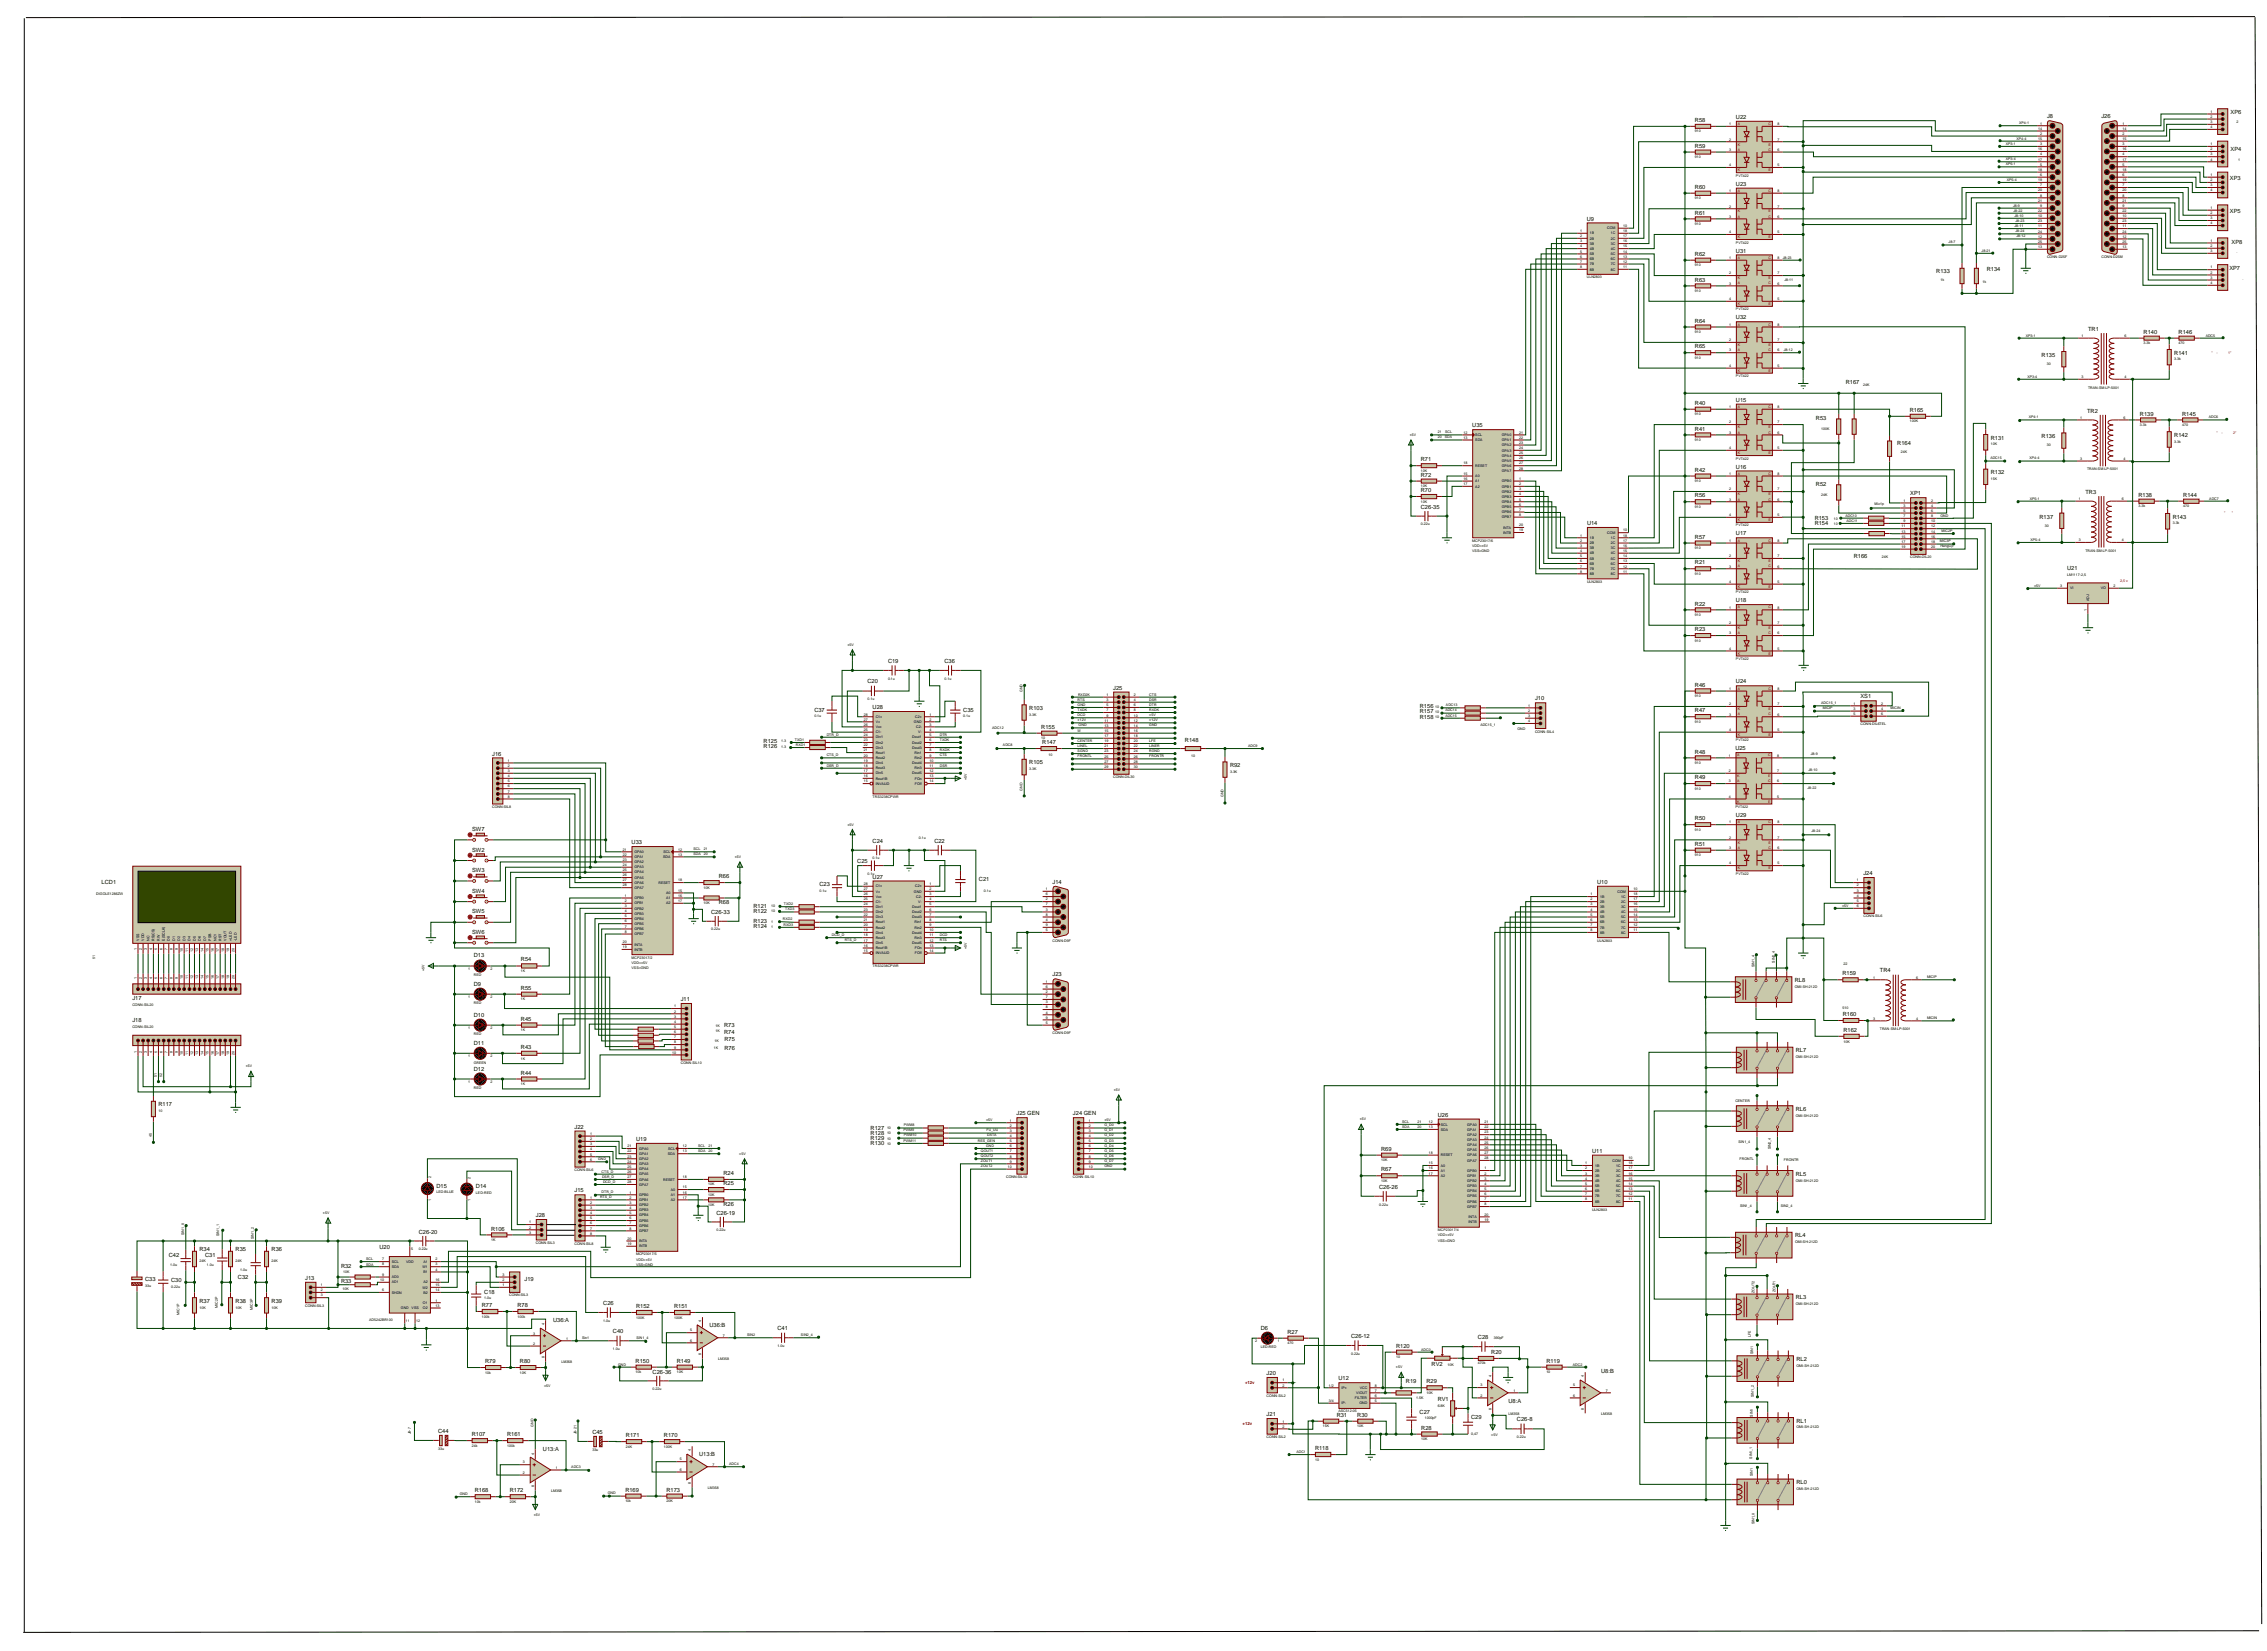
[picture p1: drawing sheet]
<svg xmlns="http://www.w3.org/2000/svg" width="1120mm" height="815mm" viewBox="0 0 1120 815" stroke-linecap="round" stroke-linejoin="round" font-family="sans-serif">
<defs><g id="words">
<g font-size="2.8">
<text x="858" y="59">U22</text>
<text x="1011" y="58">J8</text>
<text x="1038" y="58">J26</text>
<text x="1102" y="56">XP6</text>
<text x="838" y="60">R58</text>
<text x="838" y="73">R59</text>
<text x="1102" y="74">XP4</text>
<text x="1102" y="89">XP3</text>
<text x="838" y="93">R60</text>
<text x="858" y="92">U23</text>
<text x="838" y="106">R61</text>
<text x="1102" y="105">XP5</text>
<text x="784" y="109">U9</text>
<text x="858" y="125">U31</text>
<text x="1103" y="120">XP8</text>
<text x="838" y="126">R62</text>
<text x="957" y="135">R133</text>
<text x="982" y="134">R134</text>
<text x="1102" y="133">XP7</text>
<text x="838" y="139">R63</text>
<text x="838" y="159">R64</text>
<text x="858" y="158">U32</text>
<text x="1032" y="163">TR1</text>
<text x="1059" y="165">R140</text>
<text x="1077" y="165">R146</text>
<text x="838" y="172">R65</text>
<text x="1009" y="176">R135</text>
<text x="1074" y="175">R141</text>
<text x="912" y="190">R167</text>
<text x="838" y="200">R40</text>
<text x="858" y="198">U15</text>
<text x="944" y="203">R165</text>
<text x="1031" y="204">TR2</text>
<text x="897" y="208">R53</text>
<text x="1057" y="205">R139</text>
<text x="1078" y="205">R145</text>
<text x="728" y="211">U35</text>
<text x="838" y="213">R41</text>
<text x="1074" y="216">R142</text>
<text x="937" y="220">R164</text>
<text x="984" y="217">R131</text>
<text x="1009" y="217">R136</text>
<text x="702" y="228">R71</text>
<text x="838" y="233">R42</text>
<text x="858" y="231">U16</text>
<text x="702" y="235">R72</text>
<text x="984" y="234">R132</text>
<text x="702" y="243">R70</text>
<text x="838" y="246">R56</text>
<text x="897" y="240">R52</text>
<text x="944" y="245">XP1</text>
<text x="1030" y="244">TR3</text>
<text x="1057" y="245">R138</text>
<text x="1079" y="245">R144</text>
<text x="702" y="251">C26-35</text>
<text x="897" y="257">R153</text>
<text x="1008" y="256">R137</text>
<text x="1074" y="256">R143</text>
<text x="784" y="259">U14</text>
<text x="897" y="259">R154</text>
<text x="838" y="266">R57</text>
<text x="858" y="264">U17</text>
<text x="916" y="276">R166</text>
<text x="838" y="279">R21</text>
<text x="1021" y="282">U21</text>
<text x="838" y="299">R22</text>
<text x="858" y="297">U18</text>
<text x="838" y="312">R23</text>
<text x="439" y="327">C19</text>
<text x="467" y="327">C36</text>
<text x="429" y="338">C20</text>
<text x="550" y="341">J25</text>
<text x="838" y="339">R46</text>
<text x="858" y="338">U24</text>
<text x="759" y="346">J10</text>
<text x="919" y="345">XS1</text>
<text x="402" y="351">C37</text>
<text x="431" y="350">U28</text>
<text x="476" y="351">C35</text>
<text x="509" y="351">R103</text>
<text x="702" y="350">R156</text>
<text x="702" y="352">R157</text>
<text x="838" y="352">R47</text>
<text x="514" y="360">R155</text>
<text x="702" y="355">R158</text>
<text x="377" y="367">R125</text>
<text x="377" y="369">R126</text>
<text x="515" y="367">R147</text>
<text x="586" y="366">R148</text>
<text x="858" y="371">U25</text>
<text x="243" y="373">J16</text>
<text x="509" y="378">R105</text>
<text x="838" y="372">R48</text>
<text x="608" y="379">R92</text>
<text x="838" y="385">R49</text>
<text x="838" y="405">R50</text>
<text x="858" y="404">U29</text>
<text x="233" y="410">SW7</text>
<text x="312" y="417">U33</text>
<text x="431" y="416">C24</text>
<text x="462" y="416">C22</text>
<text x="838" y="418">R51</text>
<text x="233" y="421">SW2</text>
<text x="233" y="431">SW3</text>
<text x="424" y="426">C25</text>
<text x="50" y="437">LCD1</text>
<text x="355" y="434">R66</text>
<text x="405" y="438">C23</text>
<text x="431" y="434">U27</text>
<text x="484" y="435">C21</text>
<text x="520" y="437">J14</text>
<text x="789" y="437">U10</text>
<text x="921" y="432">J24</text>
<text x="233" y="441">SW4</text>
<text x="355" y="446">R68</text>
<text x="372" y="448">R121</text>
<text x="233" y="451">SW5</text>
<text x="351" y="451">C26-33</text>
<text x="372" y="451">R122</text>
<text x="372" y="456">R123</text>
<text x="233" y="461">SW6</text>
<text x="372" y="458">R124</text>
<text x="234" y="473">D13</text>
<text x="257" y="475">R54</text>
<text x="520" y="482">J23</text>
<text x="887" y="485">RL8</text>
<text x="910" y="482">R159</text>
<text x="929" y="480">TR4</text>
<text x="234" y="487">D9</text>
<text x="257" y="489">R55</text>
<text x="65" y="494">J17</text>
<text x="336" y="494">J11</text>
<text x="234" y="502">D10</text>
<text x="911" y="502">R160</text>
<text x="65" y="505">J18</text>
<text x="257" y="504">R45</text>
<text x="358" y="507">R73</text>
<text x="911" y="510">R162</text>
<text x="358" y="510">R74</text>
<text x="358" y="514">R75</text>
<text x="234" y="516">D11</text>
<text x="257" y="518">R43</text>
<text x="358" y="518">R76</text>
<text x="887" y="520">RL7</text>
<text x="234" y="529">D12</text>
<text x="257" y="531">R44</text>
<text x="78" y="546">R117</text>
<text x="502" y="551">J25 GEN</text>
<text x="530" y="551">J24 GEN</text>
<text x="711" y="552">U26</text>
<text x="887" y="549">RL6</text>
<text x="284" y="557">J22</text>
<text x="430" y="558">R127</text>
<text x="314" y="564">U19</text>
<text x="430" y="560">R128</text>
<text x="430" y="563">R129</text>
<text x="430" y="566">R130</text>
<text x="683" y="568">R69</text>
<text x="787" y="569">U11</text>
<text x="358" y="580">R24</text>
<text x="683" y="579">R67</text>
<text x="887" y="581">RL5</text>
<text x="216" y="587">D15</text>
<text x="235" y="587">D14</text>
<text x="358" y="585">R25</text>
<text x="682" y="587">C26-26</text>
<text x="284" y="589">J15</text>
<text x="354" y="600">C26-19</text>
<text x="358" y="596">R26</text>
<text x="265" y="601">J28</text>
<text x="207" y="609">C26-20</text>
<text x="243" y="608">R106</text>
<text x="887" y="611">RL4</text>
<text x="187" y="617">U20</text>
<text x="83" y="621">C42</text>
<text x="99" y="618">R34</text>
<text x="101" y="621">C31</text>
<text x="116" y="618">R35</text>
<text x="134" y="618">R36</text>
<text x="169" y="626">R32</text>
<text x="72" y="633">C33</text>
<text x="85" y="633">C30</text>
<text x="118" y="632">C32</text>
<text x="151" y="632">J13</text>
<text x="169" y="634">R33</text>
<text x="259" y="633">J19</text>
<text x="239" y="639">C18</text>
<text x="887" y="642">RL3</text>
<text x="99" y="643">R37</text>
<text x="116" y="643">R38</text>
<text x="134" y="643">R39</text>
<text x="238" y="646">R77</text>
<text x="256" y="646">R78</text>
<text x="298" y="645">C26</text>
<text x="314" y="646">R152</text>
<text x="333" y="646">R151</text>
<text x="273" y="653">U36:A</text>
<text x="303" y="659">C40</text>
<text x="351" y="655">U36:B</text>
<text x="384" y="657">C41</text>
<text x="623" y="657">D6</text>
<text x="636" y="659">R27</text>
<text x="668" y="661">C26-12</text>
<text x="690" y="666">R120</text>
<text x="730" y="661">C28</text>
<text x="737" y="669">R20</text>
<text x="240" y="673">R79</text>
<text x="257" y="673">R80</text>
<text x="314" y="673">R150</text>
<text x="334" y="673">R149</text>
<text x="707" y="675">RV2</text>
<text x="764" y="673">R119</text>
<text x="791" y="678">U8:B</text>
<text x="888" y="672">RL2</text>
<text x="322" y="678">C26-36</text>
<text x="626" y="679">J20</text>
<text x="661" y="682">U12</text>
<text x="695" y="683">R19</text>
<text x="705" y="683">R29</text>
<text x="710" y="692">RV1</text>
<text x="745" y="693">U8:A</text>
<text x="626" y="699">J21</text>
<text x="660" y="700">R31</text>
<text x="671" y="700">R30</text>
<text x="702" y="698">C27</text>
<text x="727" y="701">C29</text>
<text x="750" y="702">C26-8</text>
<text x="217" y="708">C44</text>
<text x="702" y="706">R28</text>
<text x="888" y="703">RL1</text>
<text x="233" y="709">R107</text>
<text x="251" y="709">R161</text>
<text x="293" y="708">C45</text>
<text x="309" y="710">R171</text>
<text x="328" y="710">R170</text>
<text x="268" y="717">U13:A</text>
<text x="345" y="719">U13:B</text>
<text x="650" y="716">R118</text>
<text x="235" y="737">R168</text>
<text x="252" y="737">R172</text>
<text x="309" y="737">R169</text>
<text x="329" y="737">R173</text>
<text x="888" y="733">RL0</text>
</g>
<g font-size="2.1" fill="#800000">
<text x="607" y="684">Выход +12v</text>
<text x="608" y="704">Вход +12v</text>
</g>
<g font-size="1.8">
<text x="1092" y="56">1</text>
<text x="1092" y="58">2</text>
<text x="838" y="65">910</text>
<text x="855" y="62">1</text>
<text x="878" y="62">8</text>
<text x="998" y="61">XP4-1</text>
<text x="1007" y="64">14</text>
<text x="1008" y="61">1</text>
<text x="1049" y="61">1</text>
<text x="1049" y="64">14</text>
<text x="1092" y="61">3</text>
<text x="1092" y="63">4</text>
<text x="1102" y="61">ГГС2</text>
<text x="855" y="69">2</text>
<text x="878" y="69">7</text>
<text x="991" y="71">XP3-1</text>
<text x="996" y="69">XP4-4</text>
<text x="1007" y="69">15</text>
<text x="1008" y="67">2</text>
<text x="1008" y="72">3</text>
<text x="1049" y="67">2</text>
<text x="1049" y="69">15</text>
<text x="1049" y="72">3</text>
<text x="1092" y="72">1</text>
<text x="855" y="74">3</text>
<text x="878" y="74">6</text>
<text x="1007" y="74">16</text>
<text x="1008" y="77">4</text>
<text x="1049" y="74">16</text>
<text x="1049" y="77">4</text>
<text x="1092" y="74">2</text>
<text x="1092" y="77">3</text>
<text x="838" y="78">910</text>
<text x="855" y="82">4</text>
<text x="878" y="82">5</text>
<text x="991" y="79">XP3-4</text>
<text x="991" y="82">XP5-1</text>
<text x="1007" y="79">17</text>
<text x="1008" y="82">5</text>
<text x="1049" y="79">17</text>
<text x="1049" y="82">5</text>
<text x="1092" y="79">4</text>
<text x="1103" y="79">ГГС1</text>
<text x="858" y="87">PVT422</text>
<text x="992" y="89">XP5-4</text>
<text x="1007" y="84">18</text>
<text x="1007" y="89">19</text>
<text x="1008" y="87">6</text>
<text x="1049" y="84">18</text>
<text x="1049" y="87">6</text>
<text x="1049" y="89">19</text>
<text x="1092" y="87">1</text>
<text x="1092" y="89">2</text>
<text x="855" y="95">1</text>
<text x="878" y="95">8</text>
<text x="1007" y="94">20</text>
<text x="1008" y="92">7</text>
<text x="1049" y="92">7</text>
<text x="1049" y="94">20</text>
<text x="1092" y="92">3</text>
<text x="1092" y="94">4</text>
<text x="838" y="98">910</text>
<text x="995" y="102">J8-9</text>
<text x="1007" y="100">21</text>
<text x="1008" y="97">8</text>
<text x="1049" y="97">8</text>
<text x="1049" y="100">21</text>
<text x="855" y="102">2</text>
<text x="855" y="107">3</text>
<text x="878" y="102">7</text>
<text x="878" y="107">6</text>
<text x="995" y="104">J8-22</text>
<text x="995" y="107">J8-10</text>
<text x="1007" y="105">22</text>
<text x="1007" y="107">10</text>
<text x="1008" y="102">9</text>
<text x="1049" y="102">9</text>
<text x="1049" y="105">22</text>
<text x="1049" y="107">10</text>
<text x="1092" y="103">1</text>
<text x="1092" y="106">2</text>
<text x="794" y="113">COM</text>
<text x="802" y="112">10</text>
<text x="838" y="111">910</text>
<text x="995" y="112">J8-11</text>
<text x="996" y="110">J8-23</text>
<text x="1007" y="110">23</text>
<text x="1007" y="112">11</text>
<text x="1049" y="110">23</text>
<text x="1049" y="112">11</text>
<text x="1092" y="108">3</text>
<text x="1092" y="111">4</text>
<text x="781" y="115">1</text>
<text x="781" y="117">2</text>
<text x="781" y="120">3</text>
<text x="786" y="116">1B</text>
<text x="786" y="118">2B</text>
<text x="796" y="116">1C</text>
<text x="796" y="118">2C</text>
<text x="802" y="115">18</text>
<text x="802" y="117">17</text>
<text x="802" y="120">16</text>
<text x="855" y="115">4</text>
<text x="878" y="115">5</text>
<text x="996" y="115">J8-24</text>
<text x="996" y="117">J8-12</text>
<text x="1007" y="115">24</text>
<text x="1007" y="117">12</text>
<text x="1007" y="120">25</text>
<text x="1049" y="115">24</text>
<text x="1049" y="117">12</text>
<text x="1049" y="120">25</text>
<text x="1092" y="119">1</text>
<text x="781" y="122">4</text>
<text x="781" y="125">5</text>
<text x="786" y="121">3B</text>
<text x="786" y="123">4B</text>
<text x="786" y="126">5B</text>
<text x="796" y="121">3C</text>
<text x="796" y="123">4C</text>
<text x="796" y="126">5C</text>
<text x="802" y="122">15</text>
<text x="802" y="125">14</text>
<text x="858" y="120">PVT422</text>
<text x="963" y="120">J8-7</text>
<text x="979" y="124">J8-21</text>
<text x="1007" y="122">13</text>
<text x="1049" y="122">13</text>
<text x="1092" y="122">2</text>
<text x="1092" y="124">3</text>
<text x="1101" y="125">Танг.н</text>
<text x="781" y="127">6</text>
<text x="781" y="130">7</text>
<text x="786" y="128">6B</text>
<text x="786" y="131">7B</text>
<text x="796" y="128">6C</text>
<text x="796" y="131">7C</text>
<text x="802" y="127">13</text>
<text x="802" y="130">12</text>
<text x="838" y="131">910</text>
<text x="855" y="128">1</text>
<text x="878" y="128">8</text>
<text x="881" y="128">J8-23</text>
<text x="1011" y="128">CONN-D25F</text>
<text x="1038" y="128">CONN-D25M</text>
<text x="781" y="132">8</text>
<text x="784" y="137">ULN2803</text>
<text x="786" y="134">8B</text>
<text x="796" y="134">8C</text>
<text x="802" y="132">11</text>
<text x="855" y="135">2</text>
<text x="878" y="135">7</text>
<text x="1092" y="133">1</text>
<text x="1092" y="135">2</text>
<text x="1092" y="138">3</text>
<text x="855" y="141">3</text>
<text x="878" y="141">6</text>
<text x="882" y="139">J8-11</text>
<text x="959" y="139">1k</text>
<text x="980" y="140">1k</text>
<text x="1092" y="140">4</text>
<text x="838" y="144">910</text>
<text x="855" y="148">4</text>
<text x="878" y="148">5</text>
<text x="858" y="153">PVT422</text>
<text x="855" y="161">1</text>
<text x="878" y="161">8</text>
<text x="838" y="164">910</text>
<text x="1001" y="166">XP3-1</text>
<text x="1029" y="166">1</text>
<text x="1050" y="166">6</text>
<text x="1090" y="166">ADC5</text>
<text x="855" y="168">2</text>
<text x="855" y="174">3</text>
<text x="878" y="168">7</text>
<text x="878" y="174">6</text>
<text x="881" y="173">J8-12</text>
<text x="1059" y="170">3.3k</text>
<text x="1077" y="170">470</text>
<text x="838" y="177">910</text>
<text x="1074" y="178">3.3k</text>
<text x="855" y="181">4</text>
<text x="878" y="181">5</text>
<text x="1011" y="180">30</text>
<text x="858" y="186">PVT422</text>
<text x="921" y="190">24K</text>
<text x="1002" y="186">XP3-4</text>
<text x="1029" y="187">3</text>
<text x="1032" y="192">TRAN-SM-LP-5001</text>
<text x="1050" y="187">4</text>
<text x="855" y="201">1</text>
<text x="878" y="201">8</text>
<text x="838" y="205">910</text>
<text x="855" y="209">2</text>
<text x="878" y="209">7</text>
<text x="944" y="209">100K</text>
<text x="1002" y="207">XP4-1</text>
<text x="1028" y="207">1</text>
<text x="1049" y="207">6</text>
<text x="1091" y="207">ADC6</text>
<text x="697" y="215">+5V</text>
<text x="711" y="214">21</text>
<text x="714" y="214">SCL</text>
<text x="723" y="214">12</text>
<text x="729" y="215">SCL</text>
<text x="742" y="215">GPA0</text>
<text x="751" y="214">21</text>
<text x="855" y="214">3</text>
<text x="878" y="214">6</text>
<text x="900" y="212">100K</text>
<text x="1057" y="210">3.3k</text>
<text x="1078" y="210">470</text>
<text x="711" y="216">20</text>
<text x="714" y="216">SDA</text>
<text x="723" y="217">13</text>
<text x="729" y="218">SDA</text>
<text x="742" y="218">GPA1</text>
<text x="742" y="220">GPA2</text>
<text x="751" y="217">22</text>
<text x="751" y="219">23</text>
<text x="751" y="222">24</text>
<text x="838" y="218">910</text>
<text x="855" y="222">4</text>
<text x="878" y="222">5</text>
<text x="984" y="220">10K</text>
<text x="1011" y="220">30</text>
<text x="1074" y="219">3.3k</text>
<text x="742" y="223">GPA3</text>
<text x="742" y="225">GPA4</text>
<text x="751" y="224">25</text>
<text x="751" y="227">26</text>
<text x="858" y="227">PVT422</text>
<text x="939" y="223">24K</text>
<text x="984" y="227">ADC15</text>
<text x="1003" y="227">XP4-4</text>
<text x="1028" y="227">3</text>
<text x="1049" y="227">4</text>
<text x="702" y="233">10K</text>
<text x="723" y="229">18</text>
<text x="729" y="231">RESET</text>
<text x="742" y="228">GPA5</text>
<text x="742" y="231">GPA6</text>
<text x="742" y="233">GPA7</text>
<text x="751" y="229">27</text>
<text x="751" y="232">28</text>
<text x="1031" y="232">TRAN-SM-LP-5001</text>
<text x="723" y="234">15</text>
<text x="723" y="237">16</text>
<text x="723" y="240">17</text>
<text x="729" y="236">A0</text>
<text x="729" y="238">A1</text>
<text x="742" y="238">GPB0</text>
<text x="751" y="237">1</text>
<text x="751" y="240">2</text>
<text x="838" y="238">910</text>
<text x="855" y="234">1</text>
<text x="878" y="234">8</text>
<text x="984" y="237">15K</text>
<text x="702" y="241">10K</text>
<text x="729" y="241">A2</text>
<text x="742" y="241">GPB1</text>
<text x="742" y="243">GPB2</text>
<text x="742" y="246">GPB3</text>
<text x="751" y="242">3</text>
<text x="751" y="245">4</text>
<text x="855" y="242">2</text>
<text x="878" y="242">7</text>
<text x="900" y="245">24K</text>
<text x="702" y="248">10K</text>
<text x="742" y="248">GPB4</text>
<text x="742" y="251">GPB5</text>
<text x="751" y="247">5</text>
<text x="751" y="250">6</text>
<text x="838" y="251">910</text>
<text x="855" y="247">3</text>
<text x="878" y="247">6</text>
<text x="926" y="249">Mic1p</text>
<text x="941" y="248">1</text>
<text x="941" y="250">3</text>
<text x="954" y="248">2</text>
<text x="954" y="250">4</text>
<text x="1003" y="247">XP5-1</text>
<text x="1027" y="247">1</text>
<text x="1048" y="247">6</text>
<text x="1057" y="251">3.3k</text>
<text x="1079" y="251">470</text>
<text x="1092" y="247">ADC7</text>
<text x="742" y="253">GPB6</text>
<text x="742" y="256">GPB7</text>
<text x="751" y="252">7</text>
<text x="751" y="255">8</text>
<text x="855" y="255">4</text>
<text x="878" y="255">5</text>
<text x="906" y="257">10</text>
<text x="912" y="255">ADC10</text>
<text x="912" y="258">ADC11</text>
<text x="941" y="253">5</text>
<text x="941" y="255">7</text>
<text x="941" y="258">9</text>
<text x="954" y="253">6</text>
<text x="954" y="255">8</text>
<text x="954" y="258">10</text>
<text x="959" y="255">GND</text>
<text x="702" y="259">0.22u</text>
<text x="743" y="261">INTA</text>
<text x="743" y="264">INTB</text>
<text x="751" y="260">20</text>
<text x="751" y="262">19</text>
<text x="794" y="264">COM</text>
<text x="802" y="262">10</text>
<text x="858" y="260">PVT422</text>
<text x="906" y="259">10</text>
<text x="940" y="260">11</text>
<text x="940" y="263">13</text>
<text x="954" y="260">12</text>
<text x="954" y="263">14</text>
<text x="959" y="263">MIC2P</text>
<text x="1010" y="260">30</text>
<text x="1074" y="259">3.3k</text>
<text x="728" y="268">MCP23017/6</text>
<text x="781" y="265">1</text>
<text x="781" y="268">2</text>
<text x="786" y="266">1B</text>
<text x="786" y="269">2B</text>
<text x="796" y="266">1C</text>
<text x="796" y="269">2C</text>
<text x="802" y="265">18</text>
<text x="802" y="268">17</text>
<text x="855" y="268">1</text>
<text x="878" y="268">8</text>
<text x="940" y="265">15</text>
<text x="940" y="268">17</text>
<text x="954" y="265">16</text>
<text x="954" y="268">18</text>
<text x="959" y="268">MIC3P</text>
<text x="1003" y="267">XP5-4</text>
<text x="1027" y="267">3</text>
<text x="1048" y="267">4</text>
<text x="728" y="270">VDD=+5V</text>
<text x="728" y="273">VSS=GND</text>
<text x="781" y="270">3</text>
<text x="781" y="273">4</text>
<text x="781" y="275">5</text>
<text x="786" y="271">3B</text>
<text x="786" y="274">4B</text>
<text x="796" y="271">3C</text>
<text x="796" y="274">4C</text>
<text x="802" y="270">16</text>
<text x="802" y="273">15</text>
<text x="802" y="275">14</text>
<text x="838" y="271">910</text>
<text x="855" y="275">2</text>
<text x="878" y="275">7</text>
<text x="930" y="275">24K</text>
<text x="940" y="271">19</text>
<text x="944" y="276">CONN-DIL20</text>
<text x="954" y="271">20</text>
<text x="959" y="270">HangUp</text>
<text x="1030" y="272">TRAN-SM-LP-5001</text>
<text x="781" y="278">6</text>
<text x="781" y="280">7</text>
<text x="786" y="276">5B</text>
<text x="786" y="279">6B</text>
<text x="786" y="281">7B</text>
<text x="796" y="276">5C</text>
<text x="796" y="279">6C</text>
<text x="796" y="281">7C</text>
<text x="802" y="278">13</text>
<text x="802" y="280">12</text>
<text x="855" y="280">3</text>
<text x="878" y="280">6</text>
<text x="781" y="283">8</text>
<text x="784" y="288">ULN2803</text>
<text x="786" y="284">8B</text>
<text x="796" y="284">8C</text>
<text x="802" y="283">11</text>
<text x="838" y="284">910</text>
<text x="855" y="288">4</text>
<text x="878" y="288">5</text>
<text x="1021" y="284">LM1117-2,5</text>
<text x="858" y="293">PVT422</text>
<text x="1005" y="290">+5V</text>
<text x="1018" y="290">3</text>
<text x="1023" y="291">VI</text>
<text x="1038" y="291">VO</text>
<text x="1044" y="290">2</text>
<text x="1032" y="297" transform="rotate(-90 1032 297)">ADJ</text>
<text x="838" y="304">910</text>
<text x="855" y="301">1</text>
<text x="878" y="301">8</text>
<text x="1031" y="302" transform="rotate(-90 1031 302)">1</text>
<text x="855" y="308">2</text>
<text x="878" y="308">7</text>
<text x="838" y="317">910</text>
<text x="855" y="313">3</text>
<text x="878" y="313">6</text>
<text x="419" y="319">+5V</text>
<text x="855" y="321">4</text>
<text x="878" y="321">5</text>
<text x="858" y="326">PVT422</text>
<text x="439" y="336">0.1u</text>
<text x="467" y="336">0.1u</text>
<text x="505" y="342" transform="rotate(-90 505 342)">GND</text>
<text x="855" y="341">1</text>
<text x="878" y="341">8</text>
<text x="429" y="346">0.1u</text>
<text x="533" y="346">RTS</text>
<text x="533" y="343">RXD2K</text>
<text x="547" y="344">1</text>
<text x="547" y="346">3</text>
<text x="560" y="344">2</text>
<text x="560" y="346">4</text>
<text x="568" y="343">CTS</text>
<text x="568" y="346">DSR</text>
<text x="838" y="344">910</text>
<text x="900" y="348">ADC15_1</text>
<text x="916" y="348">1</text>
<text x="930" y="348">2</text>
<text x="427" y="353">28</text>
<text x="459" y="353">1</text>
<text x="509" y="353">3.3K</text>
<text x="533" y="349">GND</text>
<text x="533" y="351">TXDK</text>
<text x="533" y="354">DCD</text>
<text x="547" y="349">5</text>
<text x="547" y="351">7</text>
<text x="547" y="354">9</text>
<text x="560" y="349">6</text>
<text x="560" y="351">8</text>
<text x="560" y="354">10</text>
<text x="568" y="349">DTR</text>
<text x="568" y="351">RXDK</text>
<text x="568" y="354">+5V</text>
<text x="709" y="350">10</text>
<text x="709" y="352">10</text>
<text x="714" y="351">ADC14</text>
<text x="714" y="354">ADC15</text>
<text x="714" y="349">ADC13</text>
<text x="755" y="349">1</text>
<text x="755" y="352">2</text>
<text x="855" y="348">2</text>
<text x="855" y="353">3</text>
<text x="878" y="348">7</text>
<text x="878" y="353">6</text>
<text x="901" y="350">MICIP</text>
<text x="916" y="351">3</text>
<text x="916" y="353">5</text>
<text x="930" y="351">4</text>
<text x="930" y="353">6</text>
<text x="934" y="350">MICIN</text>
<text x="402" y="354">0.1u</text>
<text x="427" y="356">27</text>
<text x="427" y="358">26</text>
<text x="433" y="357">V+</text>
<text x="433" y="355">C1+</text>
<text x="433" y="360">Vcc</text>
<text x="452" y="357">GND</text>
<text x="452" y="355">C2+</text>
<text x="453" y="360">C2-</text>
<text x="459" y="356">2</text>
<text x="459" y="358">3</text>
<text x="476" y="354">0.1u</text>
<text x="490" y="360">ADC12</text>
<text x="533" y="356">+12V</text>
<text x="533" y="359">GND</text>
<text x="546" y="356">11</text>
<text x="546" y="359">13</text>
<text x="560" y="356">12</text>
<text x="560" y="359">14</text>
<text x="568" y="356">+12V</text>
<text x="568" y="359">GND</text>
<text x="709" y="355">10</text>
<text x="731" y="358">ADC15_1</text>
<text x="755" y="354">3</text>
<text x="755" y="357">4</text>
<text x="838" y="357">910</text>
<text x="919" y="358">CONN-DIL6TEL</text>
<text x="393" y="366">TXD1</text>
<text x="409" y="363">DTR_D</text>
<text x="427" y="361">25</text>
<text x="427" y="363">24</text>
<text x="433" y="362">C1-</text>
<text x="433" y="365">Din1</text>
<text x="451" y="365">Dout1</text>
<text x="454" y="362">V-</text>
<text x="459" y="361">4</text>
<text x="459" y="363">5</text>
<text x="464" y="363">DTR</text>
<text x="464" y="366">TXDK</text>
<text x="514" y="365">10</text>
<text x="533" y="361">W</text>
<text x="546" y="361">15</text>
<text x="546" y="364">17</text>
<text x="560" y="361">16</text>
<text x="560" y="364">18</text>
<text x="750" y="360">GND</text>
<text x="759" y="362">CONN-SIL4</text>
<text x="855" y="361">4</text>
<text x="878" y="361">5</text>
<text x="386" y="367">1.3</text>
<text x="386" y="369">1.3</text>
<text x="393" y="368">RXD1</text>
<text x="427" y="366">23</text>
<text x="427" y="371">21</text>
<text x="427" y="369">22</text>
<text x="433" y="367">Din2</text>
<text x="433" y="370">Din3</text>
<text x="451" y="370">Dout3</text>
<text x="451" y="367">Dout2</text>
<text x="459" y="369">7</text>
<text x="459" y="371">8</text>
<text x="459" y="366">6</text>
<text x="464" y="371">RXDK</text>
<text x="496" y="368">ADC8</text>
<text x="533" y="366">CENTER</text>
<text x="533" y="371">SGND</text>
<text x="533" y="369">LINEL</text>
<text x="546" y="367">19</text>
<text x="546" y="369">21</text>
<text x="546" y="372">23</text>
<text x="560" y="367">20</text>
<text x="560" y="369">22</text>
<text x="560" y="372">24</text>
<text x="568" y="366">LFE</text>
<text x="568" y="371">RGND</text>
<text x="568" y="369">LINER</text>
<text x="617" y="369">ADC9</text>
<text x="858" y="366">PVT422</text>
<text x="251" y="376">1</text>
<text x="409" y="373">CTS_D</text>
<text x="427" y="374">20</text>
<text x="427" y="376">19</text>
<text x="433" y="372">Rout1</text>
<text x="433" y="375">Rout2</text>
<text x="433" y="377">Din4</text>
<text x="451" y="377">Dout4</text>
<text x="452" y="372">Rin1</text>
<text x="452" y="375">Rin2</text>
<text x="459" y="374">9</text>
<text x="459" y="376">10</text>
<text x="464" y="373">CTS</text>
<text x="518" y="373">10</text>
<text x="533" y="374">FRONTL</text>
<text x="546" y="374">25</text>
<text x="546" y="377">27</text>
<text x="560" y="374">26</text>
<text x="560" y="377">28</text>
<text x="568" y="374">FRONTR</text>
<text x="589" y="374">10</text>
<text x="838" y="377">910</text>
<text x="854" y="374">1</text>
<text x="878" y="374">8</text>
<text x="895" y="373">J8-9</text>
<text x="251" y="379">2</text>
<text x="251" y="381">3</text>
<text x="251" y="384">4</text>
<text x="409" y="379">DSR_D</text>
<text x="427" y="381">17</text>
<text x="427" y="384">16</text>
<text x="427" y="379">18</text>
<text x="433" y="382">Din5</text>
<text x="433" y="380">Rout3</text>
<text x="451" y="382">Dout5</text>
<text x="452" y="380">Rin3</text>
<text x="459" y="379">11</text>
<text x="459" y="381">12</text>
<text x="459" y="384">13</text>
<text x="464" y="379">DSR</text>
<text x="509" y="380">3.3K</text>
<text x="546" y="379">29</text>
<text x="560" y="379">30</text>
<text x="608" y="382">3.3K</text>
<text x="854" y="381">2</text>
<text x="878" y="381">7</text>
<text x="894" y="381">J8-10</text>
<text x="251" y="386">5</text>
<text x="251" y="389">6</text>
<text x="427" y="386">15</text>
<text x="433" y="388">INVALID</text>
<text x="433" y="385">Rout1B</text>
<text x="452" y="388">FOff</text>
<text x="452" y="385">FOn</text>
<text x="459" y="386">14</text>
<text x="478" y="385" transform="rotate(-90 478 385)">+5V</text>
<text x="550" y="384">CONN-DIL30</text>
<text x="838" y="390">910</text>
<text x="854" y="386">3</text>
<text x="878" y="386">6</text>
<text x="893" y="389">J8-22</text>
<text x="251" y="391">7</text>
<text x="251" y="394">8</text>
<text x="431" y="394">TRS3238CPWR</text>
<text x="505" y="390" transform="rotate(-90 505 390)">GND</text>
<text x="604" y="394" transform="rotate(-90 604 394)">GND</text>
<text x="854" y="394">4</text>
<text x="878" y="394">5</text>
<text x="243" y="399">CONN-SIL8</text>
<text x="858" y="399">PVT422</text>
<text x="419" y="408">+5V</text>
<text x="855" y="407">1</text>
<text x="878" y="407">8</text>
<text x="838" y="410">910</text>
<text x="895" y="411">J8-24</text>
<text x="343" y="420">SCL</text>
<text x="348" y="420">21</text>
<text x="454" y="414">0.1u</text>
<text x="855" y="414">2</text>
<text x="855" y="419">3</text>
<text x="878" y="414">7</text>
<text x="878" y="419">6</text>
<text x="308" y="420">21</text>
<text x="308" y="423">22</text>
<text x="308" y="425">23</text>
<text x="313" y="421">GPA0</text>
<text x="313" y="424">GPA1</text>
<text x="328" y="424">SDA</text>
<text x="328" y="421">SCL</text>
<text x="335" y="423">13</text>
<text x="335" y="420">12</text>
<text x="343" y="422">SDA</text>
<text x="348" y="422">20</text>
<text x="363" y="424">+5V</text>
<text x="431" y="424">0.1u</text>
<text x="838" y="423">910</text>
<text x="308" y="428">24</text>
<text x="308" y="430">25</text>
<text x="313" y="426">GPA2</text>
<text x="313" y="429">GPA3</text>
<text x="313" y="431">GPA4</text>
<text x="855" y="427">4</text>
<text x="878" y="427">5</text>
<text x="308" y="433">26</text>
<text x="308" y="435">27</text>
<text x="308" y="438">28</text>
<text x="313" y="434">GPA5</text>
<text x="313" y="436">GPA6</text>
<text x="325" y="436">RESET</text>
<text x="335" y="435">18</text>
<text x="427" y="437">28</text>
<text x="429" y="432">0.1u</text>
<text x="459" y="437">1</text>
<text x="858" y="432">PVT422</text>
<text x="917" y="435">1</text>
<text x="917" y="438">2</text>
<text x="48" y="442">DIGOLE1286ZW</text>
<text x="309" y="443">1</text>
<text x="313" y="439">GPA7</text>
<text x="329" y="442">A0</text>
<text x="335" y="440">15</text>
<text x="335" y="443">16</text>
<text x="348" y="439">10K</text>
<text x="405" y="440">0.1u</text>
<text x="427" y="440">27</text>
<text x="427" y="442">26</text>
<text x="433" y="441">V+</text>
<text x="433" y="438">C1+</text>
<text x="433" y="443">Vcc</text>
<text x="452" y="441">GND</text>
<text x="452" y="438">C2+</text>
<text x="453" y="443">C2-</text>
<text x="459" y="440">2</text>
<text x="459" y="442">3</text>
<text x="486" y="440">0.1u</text>
<text x="517" y="440">1</text>
<text x="517" y="442">6</text>
<text x="786" y="442">1</text>
<text x="791" y="443">1B</text>
<text x="799" y="441">COM</text>
<text x="801" y="443">1C</text>
<text x="807" y="442">18</text>
<text x="807" y="440">10</text>
<text x="917" y="440">3</text>
<text x="917" y="443">4</text>
<text x="309" y="445">2</text>
<text x="309" y="448">3</text>
<text x="313" y="444">GPB0</text>
<text x="313" y="447">GPB1</text>
<text x="313" y="449">GPB2</text>
<text x="329" y="444">A1</text>
<text x="329" y="447">A2</text>
<text x="335" y="445">17</text>
<text x="348" y="446">10K</text>
<text x="381" y="448">10</text>
<text x="387" y="447">TXD2</text>
<text x="388" y="450">TXD3</text>
<text x="427" y="445">25</text>
<text x="427" y="450">23</text>
<text x="427" y="447">24</text>
<text x="433" y="446">C1-</text>
<text x="433" y="448">Din1</text>
<text x="451" y="448">Dout1</text>
<text x="454" y="446">V-</text>
<text x="459" y="445">4</text>
<text x="459" y="447">5</text>
<text x="459" y="450">6</text>
<text x="517" y="445">2</text>
<text x="517" y="447">7</text>
<text x="517" y="450">3</text>
<text x="786" y="445">2</text>
<text x="786" y="447">3</text>
<text x="786" y="450">4</text>
<text x="791" y="446">2B</text>
<text x="791" y="448">3B</text>
<text x="801" y="446">2C</text>
<text x="801" y="448">3C</text>
<text x="807" y="445">17</text>
<text x="807" y="447">16</text>
<text x="807" y="450">15</text>
<text x="910" y="448">+5V</text>
<text x="917" y="445">5</text>
<text x="917" y="448">6</text>
<text x="309" y="450">4</text>
<text x="309" y="453">5</text>
<text x="309" y="456">6</text>
<text x="313" y="452">GPB3</text>
<text x="313" y="454">GPB4</text>
<text x="381" y="451">10</text>
<text x="381" y="456">1</text>
<text x="387" y="454">RXD2</text>
<text x="427" y="455">21</text>
<text x="427" y="452">22</text>
<text x="433" y="451">Din2</text>
<text x="433" y="453">Din3</text>
<text x="451" y="453">Dout3</text>
<text x="451" y="451">Dout2</text>
<text x="459" y="452">7</text>
<text x="459" y="455">8</text>
<text x="517" y="452">8</text>
<text x="517" y="455">4</text>
<text x="786" y="452">5</text>
<text x="786" y="455">6</text>
<text x="791" y="451">4B</text>
<text x="791" y="453">5B</text>
<text x="801" y="451">4C</text>
<text x="801" y="453">5C</text>
<text x="807" y="452">14</text>
<text x="807" y="455">13</text>
<text x="921" y="453">CONN-SIL6</text>
<text x="309" y="458">7</text>
<text x="309" y="461">8</text>
<text x="313" y="457">GPB5</text>
<text x="313" y="459">GPB6</text>
<text x="313" y="462">GPB7</text>
<text x="351" y="459">0.22u</text>
<text x="381" y="458">1</text>
<text x="387" y="457">RXD3</text>
<text x="427" y="457">20</text>
<text x="427" y="460">19</text>
<text x="433" y="456">Rout1</text>
<text x="433" y="459">Rout2</text>
<text x="433" y="461">Din4</text>
<text x="451" y="461">Dout4</text>
<text x="452" y="456">Rin1</text>
<text x="452" y="459">Rin2</text>
<text x="459" y="457">9</text>
<text x="459" y="460">10</text>
<text x="517" y="457">9</text>
<text x="517" y="460">5</text>
<text x="786" y="457">7</text>
<text x="786" y="460">8</text>
<text x="791" y="456">6B</text>
<text x="791" y="459">7B</text>
<text x="791" y="461">8B</text>
<text x="801" y="456">6C</text>
<text x="801" y="459">7C</text>
<text x="801" y="461">8C</text>
<text x="807" y="457">12</text>
<text x="807" y="460">11</text>
<text x="69" y="465" transform="rotate(-90 69 465)">VSS</text>
<text x="71" y="465" transform="rotate(-90 71 465)">VDD</text>
<text x="74" y="465" transform="rotate(-90 74 465)">NC</text>
<text x="76" y="465" transform="rotate(-90 76 465)">RS(CS)</text>
<text x="79" y="465" transform="rotate(-90 79 465)">RW</text>
<text x="82" y="465" transform="rotate(-90 82 465)">E(SCLK)</text>
<text x="84" y="465" transform="rotate(-90 84 465)">D0</text>
<text x="87" y="465" transform="rotate(-90 87 465)">D1</text>
<text x="89" y="465" transform="rotate(-90 89 465)">D2</text>
<text x="92" y="465" transform="rotate(-90 92 465)">D3</text>
<text x="94" y="465" transform="rotate(-90 94 465)">D4</text>
<text x="97" y="465" transform="rotate(-90 97 465)">D5</text>
<text x="99" y="465" transform="rotate(-90 99 465)">D6</text>
<text x="102" y="465" transform="rotate(-90 102 465)">D7</text>
<text x="104" y="465" transform="rotate(-90 104 465)">PSB</text>
<text x="107" y="465" transform="rotate(-90 107 465)">NC1</text>
<text x="109" y="465" transform="rotate(-90 109 465)">RST</text>
<text x="112" y="465" transform="rotate(-90 112 465)">VOUT</text>
<text x="115" y="465" transform="rotate(-90 115 465)">+LED</text>
<text x="117" y="465" transform="rotate(-90 117 465)">-LED</text>
<text x="308" y="466">20</text>
<text x="313" y="467">INTA</text>
<text x="411" y="462">DCD_D</text>
<text x="417" y="465">RTS_D</text>
<text x="427" y="465">17</text>
<text x="427" y="468">16</text>
<text x="427" y="462">18</text>
<text x="433" y="466">Din5</text>
<text x="433" y="464">Rout3</text>
<text x="451" y="466">Dout5</text>
<text x="452" y="464">Rin3</text>
<text x="459" y="462">11</text>
<text x="459" y="465">12</text>
<text x="459" y="468">13</text>
<text x="464" y="465">RTS</text>
<text x="464" y="462">DCD</text>
<text x="520" y="465">CONN-D9F</text>
<text x="789" y="465">ULN2803</text>
<text x="47" y="473" transform="rotate(-90 47 473)">51</text>
<text x="68" y="469" transform="rotate(-90 68 469)">1</text>
<text x="70" y="469" transform="rotate(-90 70 469)">2</text>
<text x="73" y="469" transform="rotate(-90 73 469)">3</text>
<text x="75" y="469" transform="rotate(-90 75 469)">4</text>
<text x="78" y="469" transform="rotate(-90 78 469)">5</text>
<text x="80" y="469" transform="rotate(-90 80 469)">6</text>
<text x="83" y="469" transform="rotate(-90 83 469)">7</text>
<text x="85" y="469" transform="rotate(-90 85 469)">8</text>
<text x="88" y="469" transform="rotate(-90 88 469)">9</text>
<text x="90" y="470" transform="rotate(-90 90 470)">10</text>
<text x="93" y="470" transform="rotate(-90 93 470)">11</text>
<text x="96" y="470" transform="rotate(-90 96 470)">12</text>
<text x="98" y="470" transform="rotate(-90 98 470)">13</text>
<text x="101" y="470" transform="rotate(-90 101 470)">14</text>
<text x="103" y="470" transform="rotate(-90 103 470)">15</text>
<text x="106" y="470" transform="rotate(-90 106 470)">16</text>
<text x="108" y="470" transform="rotate(-90 108 470)">17</text>
<text x="111" y="470" transform="rotate(-90 111 470)">18</text>
<text x="113" y="470" transform="rotate(-90 113 470)">19</text>
<text x="116" y="470" transform="rotate(-90 116 470)">20</text>
<text x="308" y="468">19</text>
<text x="312" y="473">MCP23017/2</text>
<text x="313" y="469">INTB</text>
<text x="427" y="470">15</text>
<text x="433" y="471">INVALID</text>
<text x="433" y="469">Rout1B</text>
<text x="452" y="471">FOff</text>
<text x="452" y="469">FOn</text>
<text x="459" y="470">14</text>
<text x="478" y="469" transform="rotate(-90 478 469)">+5V</text>
<text x="210" y="480" transform="rotate(-90 210 480)">+5V</text>
<text x="231" y="479">1</text>
<text x="242" y="479">2</text>
<text x="312" y="476">VDD=+5V</text>
<text x="312" y="478">VSS=GND</text>
<text x="431" y="478">TRS3238CPWR</text>
<text x="867" y="478" transform="rotate(-90 867 478)">SIN1_4</text>
<text x="877" y="475" transform="rotate(-90 877 475)">SIN2_4</text>
<text x="911" y="477">22</text>
<text x="68" y="483" transform="rotate(-90 68 483)">1</text>
<text x="70" y="483" transform="rotate(-90 70 483)">2</text>
<text x="73" y="483" transform="rotate(-90 73 483)">3</text>
<text x="75" y="483" transform="rotate(-90 75 483)">4</text>
<text x="78" y="483" transform="rotate(-90 78 483)">5</text>
<text x="80" y="483" transform="rotate(-90 80 483)">6</text>
<text x="83" y="483" transform="rotate(-90 83 483)">7</text>
<text x="85" y="483" transform="rotate(-90 85 483)">8</text>
<text x="88" y="483" transform="rotate(-90 88 483)">9</text>
<text x="90" y="483" transform="rotate(-90 90 483)">10</text>
<text x="93" y="483" transform="rotate(-90 93 483)">11</text>
<text x="96" y="483" transform="rotate(-90 96 483)">12</text>
<text x="98" y="483" transform="rotate(-90 98 483)">13</text>
<text x="101" y="483" transform="rotate(-90 101 483)">14</text>
<text x="103" y="483" transform="rotate(-90 103 483)">15</text>
<text x="106" y="483" transform="rotate(-90 106 483)">16</text>
<text x="108" y="483" transform="rotate(-90 108 483)">17</text>
<text x="111" y="483" transform="rotate(-90 111 483)">18</text>
<text x="113" y="483" transform="rotate(-90 113 483)">19</text>
<text x="116" y="483" transform="rotate(-90 116 483)">20</text>
<text x="234" y="482">RED</text>
<text x="257" y="480">1K</text>
<text x="517" y="485">1</text>
<text x="926" y="483">1</text>
<text x="947" y="483">6</text>
<text x="952" y="483">MICIP</text>
<text x="517" y="488">6</text>
<text x="517" y="490">2</text>
<text x="887" y="488">OMI-SH-212D</text>
<text x="65" y="497">CONN-SIL20</text>
<text x="231" y="493">1</text>
<text x="234" y="496">RED</text>
<text x="242" y="493">2</text>
<text x="257" y="494">1K</text>
<text x="333" y="497">1</text>
<text x="517" y="493">7</text>
<text x="517" y="495">3</text>
<text x="517" y="498">8</text>
<text x="333" y="500">2</text>
<text x="333" y="503">3</text>
<text x="517" y="501">4</text>
<text x="517" y="503">9</text>
<text x="910" y="498">510</text>
<text x="926" y="504">3</text>
<text x="947" y="504">4</text>
<text x="952" y="503">MICIN</text>
<text x="65" y="508">CONN-SIL20</text>
<text x="231" y="508">1</text>
<text x="242" y="508">2</text>
<text x="257" y="509">1K</text>
<text x="333" y="505">4</text>
<text x="333" y="508">5</text>
<text x="353" y="507">1K</text>
<text x="353" y="510">1K</text>
<text x="517" y="506">5</text>
<text x="929" y="509">TRAN-SM-LP-5001</text>
<text x="234" y="511">RED</text>
<text x="333" y="510">6</text>
<text x="333" y="513">7</text>
<text x="333" y="515">8</text>
<text x="353" y="514">1K</text>
<text x="520" y="511">CONN-D9F</text>
<text x="911" y="515">10K</text>
<text x="68" y="520" transform="rotate(-90 68 520)">1</text>
<text x="70" y="520" transform="rotate(-90 70 520)">2</text>
<text x="73" y="520" transform="rotate(-90 73 520)">3</text>
<text x="75" y="520" transform="rotate(-90 75 520)">4</text>
<text x="78" y="520" transform="rotate(-90 78 520)">5</text>
<text x="80" y="520" transform="rotate(-90 80 520)">6</text>
<text x="83" y="520" transform="rotate(-90 83 520)">7</text>
<text x="85" y="520" transform="rotate(-90 85 520)">8</text>
<text x="88" y="520" transform="rotate(-90 88 520)">9</text>
<text x="90" y="521" transform="rotate(-90 90 521)">10</text>
<text x="93" y="521" transform="rotate(-90 93 521)">11</text>
<text x="96" y="521" transform="rotate(-90 96 521)">12</text>
<text x="98" y="521" transform="rotate(-90 98 521)">13</text>
<text x="101" y="521" transform="rotate(-90 101 521)">14</text>
<text x="103" y="521" transform="rotate(-90 103 521)">15</text>
<text x="106" y="521" transform="rotate(-90 106 521)">16</text>
<text x="108" y="521" transform="rotate(-90 108 521)">17</text>
<text x="111" y="521" transform="rotate(-90 111 521)">18</text>
<text x="113" y="521" transform="rotate(-90 113 521)">19</text>
<text x="116" y="521" transform="rotate(-90 116 521)">20</text>
<text x="231" y="522">1</text>
<text x="242" y="522">2</text>
<text x="332" y="520">10</text>
<text x="333" y="518">9</text>
<text x="353" y="518">1K</text>
<text x="121" y="527">+5V</text>
<text x="234" y="525">GREEN</text>
<text x="257" y="523">1K</text>
<text x="336" y="525">CONN-SIL10</text>
<text x="887" y="523">OMI-SH-212D</text>
<text x="77" y="532" transform="rotate(-90 77 532)">51</text>
<text x="80" y="532" transform="rotate(-90 80 532)">52</text>
<text x="231" y="535">1</text>
<text x="234" y="538">RED</text>
<text x="242" y="535">2</text>
<text x="257" y="536">1K</text>
<text x="550" y="539">+5V</text>
<text x="858" y="544">CENTER</text>
<text x="78" y="549">10</text>
<text x="887" y="551">OMI-SH-212D</text>
<text x="438" y="558">10</text>
<text x="447" y="556">PWM8</text>
<text x="487" y="554">+5V</text>
<text x="499" y="554">1</text>
<text x="499" y="556">2</text>
<text x="538" y="554">1</text>
<text x="538" y="556">2</text>
<text x="546" y="556">G_D0</text>
<text x="546" y="554">+5V</text>
<text x="672" y="553">+5V</text>
<text x="693" y="554">SCL</text>
<text x="693" y="557">SDA</text>
<text x="700" y="554">21</text>
<text x="700" y="557">20</text>
<text x="706" y="557">13</text>
<text x="706" y="555">12</text>
<text x="712" y="556">SCL</text>
<text x="725" y="556">GPA0</text>
<text x="734" y="555">21</text>
<text x="734" y="557">22</text>
<text x="75" y="561" transform="rotate(-90 75 561)">45</text>
<text x="292" y="560">1</text>
<text x="292" y="563">2</text>
<text x="438" y="560">10</text>
<text x="438" y="563">10</text>
<text x="446" y="559">PWM9</text>
<text x="446" y="564">PWM11</text>
<text x="447" y="561">PWM10</text>
<text x="483" y="564">RES_GEN</text>
<text x="488" y="559">FU_UU</text>
<text x="488" y="561">DATA</text>
<text x="499" y="559">3</text>
<text x="499" y="561">4</text>
<text x="538" y="559">3</text>
<text x="538" y="561">4</text>
<text x="546" y="559">G_D1</text>
<text x="546" y="561">G_D2</text>
<text x="546" y="564">G_D3</text>
<text x="712" y="558">SDA</text>
<text x="725" y="558">GPA1</text>
<text x="725" y="561">GPA2</text>
<text x="725" y="563">GPA3</text>
<text x="734" y="560">23</text>
<text x="734" y="562">24</text>
<text x="292" y="566">3</text>
<text x="292" y="568">4</text>
<text x="310" y="567">21</text>
<text x="310" y="569">22</text>
<text x="316" y="568">GPA0</text>
<text x="330" y="568">SCL</text>
<text x="337" y="569">13</text>
<text x="337" y="567">12</text>
<text x="345" y="566">SCL</text>
<text x="345" y="569">SDA</text>
<text x="350" y="566">21</text>
<text x="350" y="569">20</text>
<text x="438" y="565">10</text>
<text x="485" y="569">QOUT1</text>
<text x="487" y="566">GND</text>
<text x="499" y="564">5</text>
<text x="499" y="567">6</text>
<text x="499" y="569">7</text>
<text x="538" y="564">5</text>
<text x="538" y="567">6</text>
<text x="538" y="569">7</text>
<text x="546" y="566">G_D4</text>
<text x="546" y="569">G_D5</text>
<text x="706" y="570">18</text>
<text x="725" y="566">GPA4</text>
<text x="725" y="569">GPA5</text>
<text x="734" y="565">25</text>
<text x="734" y="567">26</text>
<text x="734" y="570">27</text>
<text x="859" y="565">SIN1_4</text>
<text x="875" y="568" transform="rotate(-90 875 568)">SIN2_4</text>
<text x="292" y="571">5</text>
<text x="292" y="573">6</text>
<text x="296" y="573">GND</text>
<text x="310" y="572">23</text>
<text x="310" y="574">24</text>
<text x="316" y="570">GPA1</text>
<text x="316" y="573">GPA2</text>
<text x="316" y="575">GPA3</text>
<text x="330" y="570">SDA</text>
<text x="365" y="570">+5V</text>
<text x="485" y="571">QOUT2</text>
<text x="485" y="574">ZOUT1</text>
<text x="499" y="572">8</text>
<text x="499" y="574">9</text>
<text x="538" y="572">8</text>
<text x="538" y="574">9</text>
<text x="546" y="571">G_D6</text>
<text x="546" y="574">G_D7</text>
<text x="683" y="573">10K</text>
<text x="706" y="575">15</text>
<text x="712" y="571">RESET</text>
<text x="725" y="571">GPA6</text>
<text x="725" y="574">GPA7</text>
<text x="734" y="572">28</text>
<text x="783" y="575">1</text>
<text x="797" y="574">COM</text>
<text x="805" y="575">18</text>
<text x="805" y="572">10</text>
<text x="860" y="573">FRONTL</text>
<text x="881" y="573">FRONTR</text>
<text x="213" y="582" transform="rotate(-90 213 582)">2</text>
<text x="284" y="578">CONN-SIL6</text>
<text x="297" y="579">CTS_D</text>
<text x="297" y="582">DSR_D</text>
<text x="310" y="577">25</text>
<text x="310" y="579">26</text>
<text x="310" y="582">27</text>
<text x="316" y="578">GPA4</text>
<text x="316" y="580">GPA5</text>
<text x="337" y="582">18</text>
<text x="485" y="577">ZOUT2</text>
<text x="497" y="582">CONN-SIL10</text>
<text x="498" y="577">10</text>
<text x="530" y="582">CONN-SIL10</text>
<text x="538" y="577">10</text>
<text x="546" y="577">GND</text>
<text x="706" y="577">16</text>
<text x="706" y="580">17</text>
<text x="712" y="576">A0</text>
<text x="712" y="579">A1</text>
<text x="712" y="581">A2</text>
<text x="725" y="579">GPB0</text>
<text x="725" y="581">GPB1</text>
<text x="734" y="577">1</text>
<text x="734" y="580">2</text>
<text x="783" y="577">2</text>
<text x="783" y="580">3</text>
<text x="788" y="576">1B</text>
<text x="788" y="579">2B</text>
<text x="788" y="581">3B</text>
<text x="799" y="576">1C</text>
<text x="799" y="579">2C</text>
<text x="799" y="581">3C</text>
<text x="805" y="577">17</text>
<text x="805" y="580">16</text>
<text x="232" y="582" transform="rotate(-90 232 582)">2</text>
<text x="298" y="584">DCD_D</text>
<text x="310" y="584">28</text>
<text x="316" y="583">GPA6</text>
<text x="316" y="586">GPA7</text>
<text x="328" y="583">RESET</text>
<text x="337" y="587">15</text>
<text x="350" y="585">10K</text>
<text x="683" y="584">10K</text>
<text x="725" y="584">GPB2</text>
<text x="725" y="586">GPB3</text>
<text x="734" y="583">3</text>
<text x="734" y="585">4</text>
<text x="734" y="588">5</text>
<text x="783" y="583">4</text>
<text x="783" y="585">5</text>
<text x="783" y="588">6</text>
<text x="788" y="584">4B</text>
<text x="788" y="586">5B</text>
<text x="799" y="584">4C</text>
<text x="799" y="586">5C</text>
<text x="805" y="583">15</text>
<text x="805" y="585">14</text>
<text x="805" y="588">13</text>
<text x="887" y="584">OMI-SH-212D</text>
<text x="213" y="593" transform="rotate(-90 213 593)">1</text>
<text x="216" y="589">LED-BLUE</text>
<text x="232" y="593" transform="rotate(-90 232 593)">1</text>
<text x="235" y="590">LED-RED</text>
<text x="292" y="592">1</text>
<text x="296" y="592">RTS_D</text>
<text x="297" y="589">DTR_D</text>
<text x="311" y="589">1</text>
<text x="311" y="592">2</text>
<text x="316" y="591">GPB0</text>
<text x="316" y="593">GPB1</text>
<text x="331" y="588">A0</text>
<text x="331" y="591">A1</text>
<text x="331" y="593">A2</text>
<text x="337" y="589">16</text>
<text x="337" y="592">17</text>
<text x="350" y="591">10K</text>
<text x="725" y="589">GPB4</text>
<text x="725" y="591">GPB5</text>
<text x="725" y="594">GPB6</text>
<text x="734" y="590">6</text>
<text x="734" y="593">7</text>
<text x="783" y="590">7</text>
<text x="783" y="593">8</text>
<text x="788" y="589">6B</text>
<text x="788" y="591">7B</text>
<text x="788" y="594">8B</text>
<text x="799" y="589">6C</text>
<text x="799" y="591">7C</text>
<text x="799" y="594">8C</text>
<text x="805" y="590">12</text>
<text x="805" y="593">11</text>
<text x="160" y="600">+5V</text>
<text x="292" y="595">2</text>
<text x="292" y="597">3</text>
<text x="292" y="600">4</text>
<text x="311" y="595">3</text>
<text x="311" y="597">4</text>
<text x="311" y="600">5</text>
<text x="316" y="596">GPB2</text>
<text x="316" y="598">GPB3</text>
<text x="350" y="596">10K</text>
<text x="682" y="595">0.22u</text>
<text x="725" y="596">GPB7</text>
<text x="734" y="595">8</text>
<text x="787" y="598">ULN2803</text>
<text x="860" y="596">SIN1_4</text>
<text x="880" y="596">SIN2_4</text>
<text x="262" y="604">1</text>
<text x="292" y="602">5</text>
<text x="292" y="605">6</text>
<text x="311" y="602">6</text>
<text x="311" y="605">7</text>
<text x="316" y="601">GPB4</text>
<text x="316" y="603">GPB5</text>
<text x="316" y="606">GPB6</text>
<text x="726" y="602">INTA</text>
<text x="726" y="604">INTB</text>
<text x="734" y="600">20</text>
<text x="734" y="603">19</text>
<text x="91" y="610" transform="rotate(-90 91 610)">SIN1_0</text>
<text x="108" y="610" transform="rotate(-90 108 610)">SIN1_1</text>
<text x="125" y="612" transform="rotate(-90 125 612)">SIN1_2</text>
<text x="262" y="607">2</text>
<text x="262" y="609">3</text>
<text x="292" y="607">7</text>
<text x="292" y="610">8</text>
<text x="311" y="607">8</text>
<text x="316" y="608">GPB7</text>
<text x="354" y="608">0.22u</text>
<text x="711" y="608">MCP23017/4</text>
<text x="711" y="611">VDD=+5V</text>
<text x="203" y="617">5</text>
<text x="207" y="617">0.22u</text>
<text x="243" y="613">1K</text>
<text x="265" y="614">CONN-SIL3</text>
<text x="284" y="615">CONN-SIL8</text>
<text x="310" y="612">20</text>
<text x="310" y="615">19</text>
<text x="316" y="613">INTA</text>
<text x="316" y="616">INTB</text>
<text x="711" y="613">VSS=GND</text>
<text x="887" y="614">OMI-SH-212D</text>
<text x="99" y="623">24K</text>
<text x="116" y="623">24K</text>
<text x="134" y="623">24K</text>
<text x="181" y="622">SCL</text>
<text x="189" y="622">7</text>
<text x="194" y="624">SCL</text>
<text x="201" y="624">VDD</text>
<text x="209" y="624">A1</text>
<text x="215" y="622">2</text>
<text x="314" y="620">MCP23017/5</text>
<text x="314" y="623">VDD=+5V</text>
<text x="84" y="625">1.0u</text>
<text x="102" y="625">1.0u</text>
<text x="119" y="627">1.0u</text>
<text x="170" y="629">10K</text>
<text x="181" y="625">SDA</text>
<text x="189" y="625">8</text>
<text x="194" y="626">SDA</text>
<text x="209" y="626">W1</text>
<text x="209" y="629">B1</text>
<text x="215" y="625">3</text>
<text x="215" y="628">4</text>
<text x="314" y="625">VSS=GND</text>
<text x="72" y="636">33u</text>
<text x="85" y="636">0.22u</text>
<text x="159" y="635">1</text>
<text x="188" y="633">10</text>
<text x="189" y="630">9</text>
<text x="194" y="631">AD0</text>
<text x="194" y="634">AD1</text>
<text x="209" y="634">A2</text>
<text x="215" y="633">16</text>
<text x="215" y="635">15</text>
<text x="248" y="635">1</text>
<text x="248" y="633">2</text>
<text x="248" y="630">3</text>
<text x="159" y="638">2</text>
<text x="159" y="640">3</text>
<text x="169" y="637">10K</text>
<text x="189" y="638">6</text>
<text x="194" y="639">SHDN</text>
<text x="209" y="636">W2</text>
<text x="209" y="639">B2</text>
<text x="215" y="638">14</text>
<text x="239" y="642">1.0u</text>
<text x="252" y="640">CONN-SIL3</text>
<text x="867" y="639" transform="rotate(-90 867 639)">ZOUT2</text>
<text x="877" y="638" transform="rotate(-90 877 638)">ZOUT1</text>
<text x="99" y="646">10K</text>
<text x="108" y="646" transform="rotate(-90 108 646)">MIC2P</text>
<text x="116" y="646">10K</text>
<text x="125" y="647" transform="rotate(-90 125 647)">MIC3P</text>
<text x="134" y="646">10K</text>
<text x="151" y="645">CONN-SIL3</text>
<text x="198" y="647">GND</text>
<text x="203" y="647">VSS</text>
<text x="209" y="644">O1</text>
<text x="209" y="647">O2</text>
<text x="215" y="643">1</text>
<text x="215" y="645">13</text>
<text x="887" y="644">OMI-SH-212D</text>
<text x="89" y="649" transform="rotate(-90 89 649)">MIC1P</text>
<text x="182" y="652">AD5242BR100</text>
<text x="201" y="653">11</text>
<text x="206" y="653">12</text>
<text x="238" y="651">100k</text>
<text x="256" y="651">100k</text>
<text x="298" y="653">1.0u</text>
<text x="314" y="651">100K</text>
<text x="333" y="651">100K</text>
<text x="347" y="653" transform="rotate(-90 347 653)">4</text>
<text x="263" y="659">3</text>
<text x="269" y="655" transform="rotate(-90 269 655)">4</text>
<text x="341" y="658">5</text>
<text x="369" y="660">SIN2</text>
<text x="396" y="660">SIN2_4</text>
<text x="263" y="664">2</text>
<text x="280" y="662">1</text>
<text x="288" y="661">Sin1</text>
<text x="314" y="661">SIN1_4</text>
<text x="341" y="663">6</text>
<text x="357" y="660">7</text>
<text x="384" y="665">1.0u</text>
<text x="620" y="663">2</text>
<text x="623" y="666">LED-RED</text>
<text x="631" y="663">1</text>
<text x="636" y="664">470</text>
<text x="738" y="661">390pF</text>
<text x="865" y="660" transform="rotate(-90 865 660)">LFE</text>
<text x="269" y="671" transform="rotate(-90 269 671)">8</text>
<text x="303" y="667">1.0u</text>
<text x="347" y="669" transform="rotate(-90 347 669)">8</text>
<text x="355" y="672">LM358</text>
<text x="668" y="669">0.22u</text>
<text x="690" y="671">10</text>
<text x="702" y="667">ADC0</text>
<text x="866" y="669" transform="rotate(-90 866 669)">SIN1</text>
<text x="277" y="673">LM358</text>
<text x="305" y="674">GND</text>
<text x="690" y="676">+5V</text>
<text x="715" y="675">10K</text>
<text x="730" y="674">470k</text>
<text x="777" y="674">ADC2</text>
<text x="888" y="675">OMI-SH-212D</text>
<text x="240" y="678">10k</text>
<text x="257" y="678">10K</text>
<text x="314" y="678">10k</text>
<text x="334" y="678">10K</text>
<text x="634" y="682">1</text>
<text x="737" y="680" transform="rotate(-90 737 680)">4</text>
<text x="764" y="678">10</text>
<text x="783" y="680" transform="rotate(-90 783 680)">4</text>
<text x="269" y="685">+5V</text>
<text x="322" y="687">0.22u</text>
<text x="626" y="690">CONN-SIL2</text>
<text x="634" y="685">2</text>
<text x="657" y="685">1/2</text>
<text x="663" y="686">IP+</text>
<text x="670" y="688">VIOUT</text>
<text x="672" y="686">VCC</text>
<text x="679" y="687">7</text>
<text x="679" y="685">8</text>
<text x="679" y="690">6</text>
<text x="705" y="688">10K</text>
<text x="731" y="685">3</text>
<text x="731" y="690">2</text>
<text x="748" y="687">1</text>
<text x="777" y="685">5</text>
<text x="777" y="690">6</text>
<text x="793" y="687">7</text>
<text x="867" y="690" transform="rotate(-90 867 690)">SIN1_2</text>
<text x="657" y="692">3/4</text>
<text x="663" y="694">IP-</text>
<text x="669" y="691">FILTER</text>
<text x="672" y="694">GND</text>
<text x="679" y="692">5</text>
<text x="700" y="691">1.5K</text>
<text x="710" y="695">6.8K</text>
<text x="661" y="698">ASC512-05</text>
<text x="704" y="701">1000pF</text>
<text x="737" y="696" transform="rotate(-90 737 696)">8</text>
<text x="745" y="699">LM358</text>
<text x="783" y="696" transform="rotate(-90 783 696)">8</text>
<text x="791" y="699">LM358</text>
<text x="866" y="700" transform="rotate(-90 866 700)">SIN1</text>
<text x="264" y="705" transform="rotate(-90 264 705)">GND</text>
<text x="634" y="703">1</text>
<text x="634" y="705">2</text>
<text x="654" y="705">15K</text>
<text x="671" y="705">10K</text>
<text x="888" y="705">OMI-SH-212D</text>
<text x="203" y="708" transform="rotate(-90 203 708)">J8-7</text>
<text x="285" y="708" transform="rotate(-90 285 708)">J8-21</text>
<text x="626" y="710">CONN-SIL2</text>
<text x="702" y="711">10K</text>
<text x="727" y="709">0,47</text>
<text x="737" y="709">+5V</text>
<text x="750" y="710">0.22u</text>
<text x="217" y="716">33u</text>
<text x="233" y="714">24k</text>
<text x="251" y="714">100k</text>
<text x="264" y="718" transform="rotate(-90 264 718)">4</text>
<text x="293" y="716">33u</text>
<text x="309" y="715">24K</text>
<text x="328" y="715">100K</text>
<text x="341" y="717" transform="rotate(-90 341 717)">4</text>
<text x="641" y="717">ADC1</text>
<text x="258" y="723">3</text>
<text x="275" y="725">1</text>
<text x="282" y="725">ADC3</text>
<text x="336" y="721">5</text>
<text x="352" y="724">7</text>
<text x="360" y="724">ADC4</text>
<text x="650" y="721">10</text>
<text x="866" y="720" transform="rotate(-90 866 720)">SIN1_1</text>
<text x="258" y="728">2</text>
<text x="336" y="726">6</text>
<text x="866" y="729" transform="rotate(-90 866 729)">SIN1</text>
<text x="264" y="735" transform="rotate(-90 264 735)">8</text>
<text x="272" y="737">LM358</text>
<text x="341" y="733" transform="rotate(-90 341 733)">8</text>
<text x="350" y="735">LM358</text>
<text x="888" y="736">OMI-SH-212D</text>
<text x="227" y="738">GND</text>
<text x="235" y="742">10k</text>
<text x="252" y="742">20K</text>
<text x="300" y="738">GND</text>
<text x="309" y="742">10k</text>
<text x="329" y="742">20K</text>
<text x="264" y="749">+5V</text>
<text x="867" y="753" transform="rotate(-90 867 753)">SIN1_0</text>
</g>
<g font-size="1.8" fill="#800000">
<text x="859" y="62">A</text>
<text x="874" y="62">C</text>
<text x="859" y="72">K</text>
<text x="874" y="72">E</text>
<text x="859" y="74">A</text>
<text x="874" y="74">C</text>
<text x="859" y="85">K</text>
<text x="874" y="85">E</text>
<text x="859" y="95">A</text>
<text x="874" y="95">C</text>
<text x="859" y="105">K</text>
<text x="859" y="107">A</text>
<text x="874" y="105">E</text>
<text x="874" y="107">C</text>
<text x="859" y="118">K</text>
<text x="874" y="118">E</text>
<text x="859" y="128">A</text>
<text x="874" y="128">C</text>
<text x="859" y="138">K</text>
<text x="874" y="138">E</text>
<text x="859" y="140">A</text>
<text x="874" y="140">C</text>
<text x="859" y="151">K</text>
<text x="874" y="151">E</text>
<text x="859" y="161">A</text>
<text x="874" y="161">C</text>
<text x="859" y="171">K</text>
<text x="859" y="173">A</text>
<text x="874" y="171">E</text>
<text x="874" y="173">C</text>
<text x="1093" y="175">&quot;ГГ-Радио1&quot;</text>
<text x="859" y="184">K</text>
<text x="874" y="184">E</text>
<text x="859" y="201">A</text>
<text x="874" y="201">C</text>
<text x="859" y="212">K</text>
<text x="859" y="214">A</text>
<text x="874" y="212">E</text>
<text x="874" y="214">C</text>
<text x="1095" y="214">&quot;ГГ-Радио2&quot;</text>
<text x="859" y="224">K</text>
<text x="874" y="224">E</text>
<text x="859" y="234">A</text>
<text x="874" y="234">C</text>
<text x="859" y="245">K</text>
<text x="874" y="245">E</text>
<text x="859" y="247">A</text>
<text x="874" y="247">C</text>
<text x="859" y="257">K</text>
<text x="874" y="257">E</text>
<text x="1099" y="254">&quot;ГГС&quot;</text>
<text x="859" y="267">A</text>
<text x="874" y="267">C</text>
<text x="859" y="278">K</text>
<text x="859" y="280">A</text>
<text x="874" y="278">E</text>
<text x="874" y="280">C</text>
<text x="1048" y="288">2,5 v</text>
<text x="859" y="290">K</text>
<text x="874" y="290">E</text>
<text x="859" y="300">A</text>
<text x="874" y="300">C</text>
<text x="859" y="311">K</text>
<text x="874" y="311">E</text>
<text x="859" y="313">A</text>
<text x="874" y="313">C</text>
<text x="859" y="323">K</text>
<text x="874" y="323">E</text>
<text x="859" y="341">A</text>
<text x="874" y="341">C</text>
<text x="859" y="351">K</text>
<text x="859" y="353">A</text>
<text x="874" y="351">E</text>
<text x="874" y="353">C</text>
<text x="859" y="363">K</text>
<text x="874" y="363">E</text>
<text x="858" y="374">A</text>
<text x="874" y="374">C</text>
<text x="858" y="384">K</text>
<text x="874" y="384">E</text>
<text x="858" y="386">A</text>
<text x="874" y="386">C</text>
<text x="858" y="396">K</text>
<text x="874" y="396">E</text>
<text x="859" y="407">A</text>
<text x="874" y="407">C</text>
<text x="859" y="417">K</text>
<text x="859" y="419">A</text>
<text x="874" y="417">E</text>
<text x="874" y="419">C</text>
<text x="859" y="429">K</text>
<text x="874" y="429">E</text>
</g>
</g></defs>
<g fill="none" stroke="#004000" stroke-width=".49">
<path d="M1091 56h-23v6h-17M1091 59h-22v6h-18M833 62h-26v51h-2M833 62v378M833 62h2M833 75h2M848 62h5M848 75h5M853 70h-43v45h-5M881 62l73 1v4h53M881 75h15v2h111M881 70h10"/>
<path d="M891 72h63v3h53M891 70v112M988 80h19M988 72h19M988 70h19M988 62h19M1007 65h-51v-5h-65v10M1051 72h40M1051 75h40M1051 77h40M1051 80h40M1091 61h-20v6h-20"/>
<path d="M1091 64h-19v6h-21M833 95h2M848 95h5M853 83h-41v35h-7M881 83h10M891 85h116M988 82h19M988 90h19M1007 87h-111v8h-15M1007 95h-36v13h-90M1007 98h-33v13h-83M1007 93h-38v28"/>
<path d="M1051 82h38v5h2M1051 85h36v5h4M1051 87h34v6h6M1051 90h32v5h8M1051 93h30v11h10M1051 95h28v11h12M1051 98h26v11h14M779 115h-7v118h-19M779 118h-10v112h-16M833 108h2M848 108h5M853 103h-38v17h-10"/>
<path d="M853 116h-36v7h-12M881 116h10M881 103h10M988 103h19M988 105h19M988 108h19M988 110h19M988 113h19M988 115h19M988 118h19M1007 100h-30v25M1051 103h21v17h19"/>
<path d="M1051 105h19v18h21M1051 108h17v17h23M1051 110h15v23h25M1051 113h13v23h27M1051 115h10v23h30M1051 118h8v23h32M1051 100h24v11h16M779 120h-12v108h-14M779 123h-15v102h-11M779 125h-17v97h-9M779 128h-20v92h-6M779 130h-23v87h-3"/>
<path d="M779 133h-25v82h-1M805 125h12v11h36M805 128h10v21h38M805 130h7v39h41M805 133h5v49h43M833 129h2M848 129h5M889 128l-8 1M891 136h1h-11M960 121h9M969 121v9M977 125v5"/>
<path d="M985 125h-8M1001 123h-6v22h-18M1001 123v7M1001 123h6M1007 121h-6v2M833 141h2M848 141h5M889 141h-8M891 149h-10M969 143v2h8M977 143v2M833 161h2"/>
<path d="M833 174h2M848 161h5M848 174h5M881 161h90v110h-14M881 169h10M889 174h-8M998 167h29M1020 167v4M1052 167h5M1070 167h4M1072 167v3M1098 167h-11"/>
<path d="M833 194h83M881 182h10M891 182v5M909 194v10M916 194h43v12h-5M916 194v10M998 187h29M1020 184v3M1052 187h2M1054 187v81M1072 183v4h-18M707 215h16"/>
<path d="M707 217h16M833 202h2M833 215h2M848 202h5M848 215h5M853 210h-36v56h-12M881 210h10v12M881 202h53v4M881 215v4h28M909 217v20M916 217v11h-31v20M934 206v9"/>
<path d="M934 206h7M981 212v-3h-6v47h-18M1020 207l-22 1M1020 207h6M1020 207v4M1052 207h3M1068 207h8M1072 207v4M1100 207h-11M697 230h3M697 238h3M697 222v23"/>
<path d="M713 230h10M713 238h10M723 235h-8v20M753 238h6v45h20M835 235h-30v28M848 235h5M853 222h-33v46h-15M881 235h81v18h-5M881 222h10M891 232h75v19h-9M891 222v100M934 228v20h5"/>
<path d="M981 228h10M981 225v4M1020 228h-22M1020 224v4M1020 228h6M1072 223v5h-20M697 245v10h3M697 245h3M710 255h5M715 255v8M723 240h-6v5h-4M753 255h20v11h6"/>
<path d="M753 253h18v15h8M753 250h16v21h10M753 248h14v25h12M753 245h12v31h14M753 243h10v35h16M753 240h8v41h18M833 248h2M848 248h5M853 243h-26v28h-22M853 256h-23v17h-25M881 256h10M881 248h4"/>
<path d="M881 243h10M885 248v15h36M909 250v3h30M909 259h12M910 256h11M933 256h6M933 259h6M939 251h-14M957 259h27v345h-111v2M981 242v6h-24M1019 248h-22M1019 248h7"/>
<path d="M1019 248v3M1051 248h3M1067 248h9M1071 248v3M1101 247l-12 1M805 278h12v10h36M805 276h48M833 268h2M848 268h5M881 276h10M891 261h48M934 263l5 1"/>
<path d="M939 266h-56v2h-2M939 269h-45v32h-13M939 271h-43v43h-15M957 261h24v341h-113v4M957 266h20v15h-96M965 263l-8 1M965 269h-8M1019 268h-22M1019 268h7M1019 263v5M1051 268h3M1054 268v22h-7"/>
<path d="M1071 264v4h-17M805 281h10v28h38M805 283h7v39h41M833 281h2M848 281h5M881 288h10M1016 290l-14 1M833 301h2M833 314h2M848 301h5M848 314h5M881 309h10"/>
<path d="M1032 303v4M421 331h-5v28h10M421 326v5M421 331h16M447 331h17M449 331v10h-12M454 331v13M459 331v8h5v17h-2M475 331h10v31h-23M506 338v8M881 322h10M891 322v4"/>
<path d="M411 346v-2h13v10h2M411 356v6h15M426 341h-7v15h7M472 346h-5v8h-5M472 356v3h-10M506 358v4M530 347h15M530 349h15M530 352h15M530 355h15M530 357h15M530 344h15"/>
<path d="M530 360h15M563 347h18M563 349h18M563 352h18M563 355h18M563 357h18M563 344h18M563 360h18M713 350h8M713 352h8M713 355h8M734 350h20"/>
<path d="M734 352h20M741 355h-7M748 357h6M835 341h-2v13h2M848 341h5M848 354h5M853 349h-36v94h-7M881 341h6v-4h66v17h-21M881 349h10M891 349v119M897 351h17M914 354h-33"/>
<path d="M914 349h-17M932 349h3v-7h-44v7M940 351h-8M254 377h45v38M254 379h43v44M391 369h7M391 367h7M406 377h20M406 374h20M406 364h20M406 379h20M410 369h8v3h8"/>
<path d="M410 367h16M462 369h13M462 377h13M462 374h13M462 364h13M462 379h13M462 367h13M462 372h13M493 370h19M506 362h6M506 362h-13M506 370v2"/>
<path d="M525 370h20M525 362h20M530 365h15M530 367h15M530 372h15M530 375h15M530 377h15M530 380h15M563 365h18M563 367h18M563 372h18M563 375h18"/>
<path d="M563 377h18M563 380h18M563 362h18M563 370h20M596 370h28M605 370v4M833 374h2M848 374h5M853 362h-33v83h-10M881 374h25M881 362h10M254 392h30v44h23"/>
<path d="M254 395h28v43h25M254 382h40v44M254 384h38v44M254 387h35v44M254 389h33v44M414 382h12M462 384h7M462 382h13M467 384v3h-5M506 385v8M605 386v11M833 387h2"/>
<path d="M848 387h5M853 382h-31v66h-12M853 395h-28v55h-15M881 382h25M881 387h25M881 395h10M231 415h-6v10M244 415h55M299 415v6h8M421 420v23h5M421 420h8M421 415v5"/>
<path d="M439 420h20M441 420v8h-4M449 420v5M457 420v5h10v15h-5M469 420h13v25h-20M833 407h2M833 420h2M848 407h5M848 420h5M853 415h-26v38h-17M881 407h26v29h9M881 420h24v18h11"/>
<path d="M881 415h10M891 412h13M225 425v41M225 425h6M225 435h6M287 433h-32v33h-11M287 433h20M289 431h-37v24h-8M289 431h18M292 428h-42v17h-6M292 428h15M294 426h-47v9h-3"/>
<path d="M294 426h13M297 423h-52v2h-1M297 423h10M338 436h7M338 421h15M338 423h15M358 436h8M366 436v7h-1M366 431v5M414 433h5v5h7M426 428h-2v12h2M475 430v-2h-11v10h-2"/>
<path d="M853 428h-23v27h-20M881 428h10M225 445h6M231 455h-18v5M307 443h-25v48h-14M307 446h-23v60h-16M307 449h-20v71h-19M307 451h-18v82h-21M307 454h-13v54h19M307 456h-11v55h17M307 459h-10v55h16M338 441h5v5"/>
<path d="M338 443h7M338 446h5M343 449h4v6h2M343 446v5M358 443h7M365 443v12h-6M385 450h7M385 458h7M385 455h7M385 448h7M405 455h21M405 448h21"/>
<path d="M405 450h21M405 458h21M414 443v2h12M414 453h12M462 448h43v2h10M462 458h23v33h30M462 450h25v10h3v36h25M462 453h13M475 440v3h-13M515 445h-25v10h-28M784 458h-43v123h-5M784 455h-40v128h-8"/>
<path d="M784 453h-38v133h-10M784 450h-35v138h-13M784 448h-33v143h-15M784 445h-30v148h-18M784 443h-28v153h-20M810 458h19v1M810 440h23M833 440v28h10v25M907 449h9M916 446h-15v11h-10M68 471v10M71 471v10"/>
<path d="M73 471v10M76 471v10M78 471v10M81 471v10M83 471v10M86 471v10M88 471v10M91 471v10M94 471v10M96 471v10M99 471v10M101 471v10"/>
<path d="M104 471v10M106 471v10M109 471v10M111 471v10M114 471v10M116 471v10M217 477h15M225 466v2h46v9h-3M225 466h6M225 477v56M242 477h13M249 477v6h52v36h31"/>
<path d="M307 461h-8v56h14M409 463h17M414 460h12M414 466h12M462 468h7M462 460h13M462 466h13M462 463h13M467 468v3h-5M508 460h-6v6M508 460v46h7M508 460h7"/>
<path d="M784 460h-45v118h-3M810 460h15v25h30M868 471v9M878 472v8M883 478v-15h18v21M883 478h-10v2M883 478v2M225 491h7M242 491h13M249 491v7h83M843 493h12M843 493v34"/>
<path d="M868 498v6h29v8h12M901 484v20h7M901 484h7M921 484h3M949 484h17M225 506h7M242 506h13M325 508h7M332 501h-56v10h-28v-5M332 503h-54v22h-30v-5M332 506h-41v32h-43v-5M332 511h-6h-1"/>
<path d="M332 513h-5v1h-2M332 516h-4v1h-2M843 510h25M855 520h-40v56h-8M868 510h10v5M868 510v5M921 504h2M923 504v8h-2M923 504h1M965 504h-16M68 522v17h36M71 522v15h43"/>
<path d="M76 522v19M78 522v12M81 522v12M104 522v17M104 539h12M114 522v15M116 522v22M124 534v3h-10M225 520h7M225 533h7M242 520h13M242 533h13"/>
<path d="M332 521h-36v21h-71v-9M843 527h12M843 527v92M868 532v4M868 536h-214v149h3M878 532v4h-10M76 554v10M444 557h12M444 560h12M469 557h28M469 560h28M482 555h15"/>
<path d="M541 555h15M541 557h15M541 560h15M553 546v9M690 555h16M690 558h16M736 555h23v38h23M736 558h26v33h20M843 556h12M855 549h-38v29h-10M868 541v3M294 561h13v6h3"/>
<path d="M294 564h12v6h4M294 566h10v6h6M294 569h9v6h7M294 571h7v6h9M294 580h16M294 574h6M340 567h15M340 570h15M368 577v16M444 562h12M444 565h12M469 562h28"/>
<path d="M469 565h28M482 567h15M482 570h15M482 572h15M497 577h-17v54h-188v-13h-70v15h-4M497 575h-22v51h-230M541 567h15M541 570h15M541 572h15M541 562h15M541 565h15M541 575h15"/>
<path d="M541 577h15M673 570h7M673 560v21M693 570h13M703 578h3M703 578v13M706 576h-3v2M736 560h28v28h18M736 563h31v23h15M736 565h33v18h13M736 568h36v13h10M736 570h38v8h8"/>
<path d="M736 573h41v3h5M868 561v6M868 570v6M878 561v6M878 570v6M211 582v-10h45v33h4M211 592v10h20M231 582v-4h22v29h7M231 592v10M294 582h16M294 593h16M294 585h16"/>
<path d="M294 595h16M294 598h16M310 590h-16M340 590h5v6M340 582h8M340 587h8M340 593h8M345 596h5v8h2M345 596v2M360 582h8M360 587h8M360 593h8"/>
<path d="M368 593v11h-6M673 581v10h6M673 581h7M693 581h13M703 588h-3v3h-11M807 593h3v140h46M807 586h10v56h38M807 591h6v112h43M807 588h8v84h41M807 583h13v28h35M807 581h48M843 588h12"/>
<path d="M868 593v5M878 593v5M81 613h-13v15M81 613h124M81 613v15M92 605v12M96 613v2M110 608v9M114 613v2M127 607l-1 12M132 613v2M162 607v6"/>
<path d="M167 613v22M203 613v2M215 613h16v15M231 602h6v8h3M253 610h7M294 610h5v3M294 600h16M294 603h16M294 605h16M294 608h16M843 619v30M855 619h-12"/>
<path d="M68 638v18h13M81 638v18M92 633l-1 12M92 633h4M92 627v6M96 628v10M110 633h4M110 633v11M110 627v6M114 628v10M126 633l1 12M126 633h6"/>
<path d="M126 629v4M132 628v10M161 638h26M167 635v1h-6M167 635h6M167 631h6M178 623h9M178 626h9M186 631h1M187 633h-1v2M218 626h24v10h5M218 623h27v3"/>
<path d="M218 636h8v-15h63v27h7M218 638h13M218 628h13M231 628v28M245 626v5h2M247 633h-12v2M853 630v121M853 630h20v7M868 624v2h-15v4M868 635v2M878 635v2M81 656h150"/>
<path d="M96 651v5M114 651v5M132 651v5M161 641h1v15M200 654v2M205 654v2M211 656v6M231 656v19h6M235 645v3h1M248 648h5M251 648v17h11M262 660h-10v15"/>
<path d="M266 648h19v14M270 652h-7v4h-32M306 648h6M325 648h6M327 648v15h12M339 658h-10v17M344 648h19v13M843 649h12M843 649v61M868 654v5M250 675h5M267 675h3"/>
<path d="M270 672v5M282 662h19M303 675h9M306 675v7h14M311 662l8 1M325 675h7M345 675h2M347 675v7h-17M347 671v4M360 661h22M404 660l-12 1M621 661h-2v13h20"/>
<path d="M631 661h3M639 674v29M647 661h5v24M665 665h-20v9h-6M675 665h8v20M688 668h-4v20M700 668h8M705 671h-3v17h-2M720 671h3M723 671h5M723 671v4h5v15h2M723 665h-10v1"/>
<path d="M723 665h5M723 665v6M738 678v-3h7v3M738 665h13v6M741 671h10M751 671h4v4M755 675v13h-5M755 675h7M774 675h10M843 680h13M853 662h20v5M868 664v3"/>
<path d="M636 683h3M652 685v8h5M652 685h-16M682 691h15v5M682 693h8v15M682 685h21M682 688h5M692 683v2M715 685h3v3M723 696h2M725 696v2M730 685h-5v11"/>
<path d="M738 699v2M738 699h6v7h3M738 698v1M853 692h20v5M868 685v5M868 695v2M205 703v8h9M224 711h7M243 711h5M246 711v17h11M261 711h19v15M265 701v15"/>
<path d="M286 702v10h4M301 712h6M320 712h6M322 712v15h12M338 712h20v12M637 718h10M639 703v5h38M639 703h-3M649 702h-3v39h197M649 702h2M649 702v4h-13M664 702h4"/>
<path d="M666 702v16h-6M677 708h23M677 708v8M681 702h4v6M697 706v2M713 708h12M718 703v5M757 706h6v10h-81v-8M843 710v31M843 710h13M868 715v5M232 739h-7"/>
<path d="M245 739h4M257 723h-10v16M262 739h3M265 736v4M277 726h3M280 726h11M298 739h9M319 739h8M334 722h-10v17M342 735v4h-2M355 724h3M358 724h9"/>
<path d="M853 723h20v5M868 725v3M843 741h13M868 746v5"/>
</g>
<path d="M431 351h26v41h-26z" fill="#c8c8aa" stroke="#800000" stroke-width=".49"/>
<g fill="none" stroke="#800000" stroke-width=".49">
<path d="M437 331h4M441 329v5M442 329v5M442 331h5M426 356h5M426 354h5M426 359h5M457 356h5M457 354h5M457 359h5M469 351h6M469 352h6"/>
<path d="M472 346v5M472 352v4M426 362h5M426 369h5M426 372h5M426 367h5M426 374h5M426 377h5M426 379h5M426 364h5M457 362h5M457 369h5"/>
<path d="M457 372h5M457 367h5M457 374h5M457 377h5M457 379h5M457 364h5M426 382h5M426 387h4M426 384h5M457 382h5M457 384h5M458 387h4"/>
<circle cx="431" cy="387" r=".7"/>
<circle cx="457" cy="387" r=".7"/>
</g>
<path d="M452 346h5M453 348h2M454 349h.1M454 344v2" fill="none" stroke="#004000" stroke-width=".49"/>
<path d="M454 331h1zM455 331l-1 1zM454 331v1z" fill="#004000" stroke="#004000" stroke-width=".49"/>
<path d="M454 331h1l-1 1z" fill="#004000"/>
<path d="M469 384h6M472 383l3 1-3 2z" fill="none" stroke="#004000" stroke-width=".49"/>
<path d="M467 384h-1zM467 384v1zM466 384l1 1z" fill="#004000" stroke="#004000" stroke-width=".49"/>
<path d="M467 384v1l-1-1z" fill="#004000"/>
<path d="M421 321l2 3h-3zM421 321v5" fill="none" stroke="#004000" stroke-width=".49"/>
<path d="M413 382l1-1zM414 381v1zM413 382h1z" fill="#004000" stroke="#004000" stroke-width=".49"/>
<path d="M413 382l1-1v1z" fill="#004000"/>
<path d="M475 369v1zM474 369l1 1z" fill="#004000" stroke="#004000" stroke-width=".49"/>
<path d="M475 369v1l-1-1z" fill="#004000"/>
<path d="M474 376v1zM475 376v1zM474 377h1z" fill="#004000" stroke="#004000" stroke-width=".49"/>
<path d="M474 377l1-1v1z" fill="#004000"/>
<path d="M474 381v1zM475 381v1zM474 382h1z" fill="#004000" stroke="#004000" stroke-width=".49"/>
<path d="M475 381v1h-1z" fill="#004000"/>
<path d="M431 435h26v41h-26z" fill="#c8c8aa" stroke="#800000" stroke-width=".49"/>
<g fill="none" stroke="#800000" stroke-width=".49">
<path d="M429 420h4M433 417v5M435 420h4M435 417v5M459 420h5M464 417v5M465 417v5M465 420h4M411 437h5M411 438h5M414 433v4M414 438v5"/>
<path d="M426 438h5M426 428h5M431 425v5M432 425v5M432 428h5M457 438h5M426 440h5M426 445h5M426 453h5M426 455h5M426 450h5M426 458h5"/>
<path d="M426 448h5M426 443h5M457 440h5M457 445h5M457 453h5M457 455h5M457 450h5M457 458h5M457 448h5M457 443h5M426 466h5M426 471h4"/>
<path d="M426 460h5M426 463h5M426 468h5M457 466h5M457 460h5M457 463h5M457 468h5M458 471h4"/>
<circle cx="431" cy="471" r=".7"/>
<circle cx="457" cy="471" r=".7"/>
</g>
<g fill="none" stroke="#004000" stroke-width=".49">
<path d="M713 266h4M714 267h2M715 268h.1M715 263v3M447 428h5M448 429h2M449 430h.1M449 425v3M469 468h6M472 467l3 1-3 1zM500 468h5M501 469h3"/>
<path d="M502 471h1M502 466v2"/>
</g>
<path d="M467 468h-1zM467 468v1zM466 468l1 1z" fill="#004000" stroke="#004000" stroke-width=".49"/>
<path d="M466 468h1v1z" fill="#004000"/>
<path d="M421 410l2 2h-3zM421 410v5" fill="none" stroke="#004000" stroke-width=".49"/>
<path d="M413 453l1-1zM414 452v1zM413 453h1z" fill="#004000" stroke="#004000" stroke-width=".49"/>
<path d="M413 453l1-1v1z" fill="#004000"/>
<path d="M413 460h1zM414 460v1zM413 460l1 1z" fill="#004000" stroke="#004000" stroke-width=".49"/>
<path d="M413 460h1v1z" fill="#004000"/>
<path d="M413 465h1zM414 465v1zM413 466h1z" fill="#004000" stroke="#004000" stroke-width=".49"/>
<path d="M413 466l1-1v1z" fill="#004000"/>
<path d="M474 452v1zM475 452v1zM474 453h1z" fill="#004000" stroke="#004000" stroke-width=".49"/>
<path d="M474 453l1-1v1z" fill="#004000"/>
<path d="M475 460v1zM474 460l1 1z" fill="#004000" stroke="#004000" stroke-width=".49"/>
<path d="M474 460h1v1z" fill="#004000"/>
<path d="M474 465v1zM475 465v1zM474 466h1z" fill="#004000" stroke="#004000" stroke-width=".49"/>
<path d="M474 466l1-1v1z" fill="#004000"/>
<path d="M521 438h1l5 1 1 1v21l-1 1-6 1-1-1z" fill="#c8c8aa" stroke="#800000" stroke-width=".49"/>
<g fill="#000" stroke="#800000" stroke-width=".49">
<path d="M522 439h1l-1 1zM523 439l1 1zM524 440l-1 1zM522 440l1 1z"/>
<path d="M522 445l1-1-1 1zM523 444l1 1zM524 445l-1 1zM522 445l1 1z"/>
<path d="M522 450l1-1-1 1zM523 449l1 1zM524 450l-1 2zM522 450l1 2z"/>
<path d="M522 455l1-1-1 1zM523 454l1 1zM524 455l-1 2zM522 455l1 2z"/>
<path d="M524 442h1l-1 1zM525 442l2 1zM527 443l-2 1zM524 443l1 1z"/>
<path d="M524 447h1l-1 1zM525 447l2 1zM527 448l-2 1zM524 448l1 1z"/>
<path d="M525 452l-1 1zM525 452l2 1zM527 453l-2 1zM524 453l1 1z"/>
<path d="M524 457h1l-1 1zM525 457l2 1zM527 458l-2 1zM524 458l1 1z"/>
<path d="M522 460l1-1-1 1zM523 459l1 1zM524 460l-1 2zM522 460l1 2z"/>
</g>
<path d="M523 439l1 1-1 1-1-1zM522 445l1-1 1 1-1 1zM522 450l1-1 1 1-1 2zM522 455l1-1 1 1-1 2zM524 443l1-1 2 1-2 1zM524 448l1-1 2 1-2 1zM525 452l2 1-2 1-1-1zM525 457l2 1-2 1-1-1zM522 460l1-1 1 1-1 2z" fill="#000"/>
<path d="M515 440h7M515 443h9M515 445h7M515 448h9M515 450h7M515 453h9M515 455h7M515 458h9M515 460h7" fill="none" stroke="#800000" stroke-width=".49"/>
<path d="M683 580h7v2h-7z" fill="#c8c8aa" stroke="#800000" stroke-width=".49"/>
<path d="M680 581h3M690 581h3" fill="none" stroke="#800000" stroke-width=".49"/>
<path d="M683 570h7v2h-7z" fill="#c8c8aa" stroke="#800000" stroke-width=".49"/>
<path d="M680 570h3M690 570h3" fill="none" stroke="#800000" stroke-width=".49"/>
<path d="M728 212h20v54h-20z" fill="#c8c8aa" stroke="#800000" stroke-width=".49"/>
<g fill="none" stroke="#800000" stroke-width=".49">
<path d="M723 215h5M723 217h5M728 214v1zM748 215h5M748 217h5M748 220h5M723 230h5M723 238h5M723 235h5M748 222h5M748 225h5M748 228h5"/>
<path d="M748 230h5M748 233h5M748 238h5M723 240h5M748 240h5M748 243h5M748 245h5M748 248h5M748 250h5M748 253h5M748 255h5M748 260h5"/>
<path d="M748 263h5"/>
</g>
<path d="M702 244h8v2h-8z" fill="#c8c8aa" stroke="#800000" stroke-width=".49"/>
<path d="M700 245h2M710 245h3" fill="none" stroke="#800000" stroke-width=".49"/>
<path d="M702 229h8v2h-8z" fill="#c8c8aa" stroke="#800000" stroke-width=".49"/>
<path d="M700 230h2M710 230h3" fill="none" stroke="#800000" stroke-width=".49"/>
<path d="M702 237h8v2h-8z" fill="#c8c8aa" stroke="#800000" stroke-width=".49"/>
<path d="M700 238h2M710 238h3" fill="none" stroke="#800000" stroke-width=".49"/>
<path d="M521 484l1-1 5 2 1 1v21h-1l-6 2-1-1z" fill="#c8c8aa" stroke="#800000" stroke-width=".49"/>
<g fill="#000" stroke="#800000" stroke-width=".49">
<path d="M522 485h1l-1 1zM523 485l1 1zM524 486l-1 1zM522 486l1 1z"/>
<path d="M522 490h1l-1 1zM523 490l1 1zM524 491l-1 1zM522 491l1 1z"/>
<path d="M522 495h1l-1 1zM523 495l1 1zM524 496l-1 1zM522 496l1 1z"/>
<path d="M524 488l1-1-1 1zM525 487l2 1zM527 488l-2 2zM524 488l1 2z"/>
<path d="M525 493v-1l-1 2zM525 492l2 2zM527 494l-2 1zM524 494l1 1z"/>
<path d="M524 498l1-1-1 2zM525 497l2 2zM527 499l-2 1zM524 499l1 1z"/>
<path d="M522 500h1l-1 1zM523 500l1 1zM524 501l-1 1zM522 501l1 1z"/>
<path d="M522 505h1l-1 1zM523 505l1 1zM524 506l-1 2zM522 506l1 2z"/>
<path d="M524 503l1-1-1 2zM525 502l2 2zM527 504l-2 1zM524 504l1 1z"/>
</g>
<path d="M522 486l1-1 1 1-1 1zM522 491l1-1 1 1-1 1zM523 495l1 1-1 1-1-1zM524 488l1-1 2 1-2 2zM524 494l1-2 2 2-2 1zM524 499l1-2 2 2-2 1zM522 501l1-1 1 1-1 1zM522 506l1-1 1 1-1 2zM524 504l1-2 2 2-2 1z" fill="#000"/>
<path d="M515 486h7M515 488h9M515 491h7M515 494h9M515 496h7M515 499h9M515 501h7M515 504h9M515 506h7" fill="none" stroke="#800000" stroke-width=".49"/>
<path d="M507 460h1zM508 460v1zM507 460l1 1z" fill="#004000" stroke="#004000" stroke-width=".49"/>
<path d="M507 460h1v1z" fill="#004000"/>
<path d="M314 565h21v53h-21z" fill="#c8c8aa" stroke="#800000" stroke-width=".49"/>
<g fill="none" stroke="#800000" stroke-width=".49">
<path d="M310 567h4M310 570h4M310 572h4M310 575h4M310 577h4M310 580h4M334 567h1v1zM335 567h5M335 570h5M310 582h4M310 585h4M310 590h4"/>
<path d="M310 593h4M310 595h4M310 598h4M335 582h5M335 590h5M335 593h5M335 587h5M310 600h4M310 603h4M310 605h4M310 608h4M310 613h4"/>
<path d="M310 615h4"/>
</g>
<path d="M350 581h8v3h-8z" fill="#c8c8aa" stroke="#800000" stroke-width=".49"/>
<path d="M348 582h2M358 582h2" fill="none" stroke="#800000" stroke-width=".49"/>
<path d="M350 586h8v3h-8z" fill="#c8c8aa" stroke="#800000" stroke-width=".49"/>
<path d="M348 587h2M358 587h2" fill="none" stroke="#800000" stroke-width=".49"/>
<path d="M350 592h8v2h-8z" fill="#c8c8aa" stroke="#800000" stroke-width=".49"/>
<path d="M348 593h2M358 593h2" fill="none" stroke="#800000" stroke-width=".49"/>
<path d="M367 582h1zM368 582v1zM367 582l1 1z" fill="#004000" stroke="#004000" stroke-width=".49"/>
<path d="M367 582h1v1z" fill="#004000"/>
<path d="M367 587h1zM368 587v1zM367 587l1 1z" fill="#004000" stroke="#004000" stroke-width=".49"/>
<path d="M367 587h1v1z" fill="#004000"/>
<path d="M530 552h6v28h-6z" fill="#c8c8aa" stroke="#800000" stroke-width=".49"/>
<path d="M534 555h7M534 557h7M534 560h7M534 562h7M534 565h7M534 567h7M534 570h7M534 572h7M534 575h7M534 577h7" fill="none" stroke="#800000" stroke-width=".49"/>
<g fill="#000" stroke="#800000" stroke-width=".49">
<path d="M532 554h1l-1 1zM533 554l1 1zM533 555h1zM532 555h1z"/>
<path d="M532 557l1-1-1 1zM533 556l1 1zM534 557l-1 1zM532 557l1 1z"/>
<path d="M532 559h1l-1 1zM533 559l1 1zM534 560h-1zM532 560h1z"/>
<path d="M532 562l1-1-1 1zM533 561l1 1zM534 562l-1 1zM532 562l1 1z"/>
<path d="M532 564h1l-1 1zM533 564l1 1zM534 565h-1zM532 565h1z"/>
<path d="M532 567h1h-1zM533 567h1zM534 567l-1 1zM532 567l1 1z"/>
<path d="M532 569h1l-1 1zM533 569l1 1zM534 570h-1zM532 570h1z"/>
<path d="M532 572h1h-1zM533 572h1zM534 572l-1 1zM532 572l1 1z"/>
<path d="M532 574h1l-1 1zM533 574l1 1zM534 575l-1 1zM532 575l1 1z"/>
<path d="M532 577h1h-1zM533 577h1zM534 577l-1 1zM532 577l1 1z"/>
</g>
<path d="M532 555l1-1 1 1h-1zM532 557l1-1 1 1-1 1zM533 559l1 1h-1h-1zM533 561l1 1-1 1-1-1zM532 565l1-1 1 1h-1zM533 567h1l-1 1-1-1zM532 570l1-1 1 1h-1zM533 572h1l-1 1-1-1zM532 575l1-1 1 1-1 1zM532 577h1h1l-1 1z" fill="#000"/>
<path d="M502 552h6v28h-6z" fill="#c8c8aa" stroke="#800000" stroke-width=".49"/>
<path d="M497 555h7M497 557h7M497 560h7M497 562h7M497 565h7M497 567h7M497 570h7M497 572h7M497 575h7M497 577h7" fill="none" stroke="#800000" stroke-width=".49"/>
<g fill="#000" stroke="#800000" stroke-width=".49">
<path d="M505 554l-1 1zM505 554l1 1zM505 555h1zM504 555h1z"/>
<path d="M505 557v-1l-1 1zM505 556l1 1zM506 557l-1 1zM504 557l1 1z"/>
<path d="M505 559l-1 1zM505 559l1 1zM506 560h-1zM504 560h1z"/>
<path d="M505 562v-1l-1 1zM505 561l1 1zM506 562l-1 1zM504 562l1 1z"/>
<path d="M505 564l-1 1zM505 564l1 1zM506 565h-1zM504 565h1z"/>
<path d="M505 567h-1zM505 567h1zM506 567l-1 1zM504 567l1 1z"/>
<path d="M505 569l-1 1zM505 569l1 1zM506 570h-1zM504 570h1z"/>
<path d="M505 572h-1zM505 572h1zM506 572l-1 1zM504 572l1 1z"/>
<path d="M505 574l-1 1zM505 574l1 1zM506 575l-1 1zM504 575l1 1z"/>
<path d="M505 577h-1zM505 577h1zM506 577l-1 1zM504 577l1 1z"/>
</g>
<path d="M505 554l1 1h-1h-1zM504 557l1-1 1 1-1 1zM505 559l1 1h-1h-1zM504 562l1-1 1 1-1 1zM504 565l1-1 1 1h-1zM504 567h1h1l-1 1zM504 570l1-1 1 1h-1zM505 572h1l-1 1-1-1zM504 575l1-1 1 1-1 1zM504 577h1h1l-1 1z" fill="#000"/>
<path d="M482 554v1zM482 554l1 1zM482 555h1z" fill="#004000" stroke="#004000" stroke-width=".49"/>
<path d="M482 555v-1l1 1h-1z" fill="#004000"/>
<path d="M482 567h1zM483 567l-1 1zM482 567v1z" fill="#004000" stroke="#004000" stroke-width=".49"/>
<path d="M482 567h1l-1 1z" fill="#004000"/>
<path d="M482 569v1zM482 569l1 1zM483 570h-1z" fill="#004000" stroke="#004000" stroke-width=".49"/>
<path d="M482 570v-1l1 1h-1z" fill="#004000"/>
<path d="M482 572h1zM483 572l-1 1zM482 572v1z" fill="#004000" stroke="#004000" stroke-width=".49"/>
<path d="M482 572h1l-1 1v-1z" fill="#004000"/>
<path d="M556 554l-1 1zM556 554v1zM555 555h1z" fill="#004000" stroke="#004000" stroke-width=".49"/>
<path d="M555 555l1-1v1z" fill="#004000"/>
<path d="M555 557h1zM556 557v1zM555 557l1 1z" fill="#004000" stroke="#004000" stroke-width=".49"/>
<path d="M555 557h1v1z" fill="#004000"/>
<path d="M556 559l-1 1zM556 559v1zM555 560h1z" fill="#004000" stroke="#004000" stroke-width=".49"/>
<path d="M556 559v1h-1z" fill="#004000"/>
<path d="M555 562h1zM556 562v1zM555 562l1 1z" fill="#004000" stroke="#004000" stroke-width=".49"/>
<path d="M555 562h1v1z" fill="#004000"/>
<path d="M555 564h1zM556 564v1zM555 565h1z" fill="#004000" stroke="#004000" stroke-width=".49"/>
<path d="M555 565l1-1v1z" fill="#004000"/>
<path d="M555 567h1zM556 567v1zM555 567l1 1z" fill="#004000" stroke="#004000" stroke-width=".49"/>
<path d="M555 567h1v1z" fill="#004000"/>
<path d="M556 569l-1 1zM556 569v1zM555 570h1z" fill="#004000" stroke="#004000" stroke-width=".49"/>
<path d="M555 570l1-1v1z" fill="#004000"/>
<path d="M556 572h-1zM556 572v1zM555 572l1 1z" fill="#004000" stroke="#004000" stroke-width=".49"/>
<path d="M556 572v1l-1-1z" fill="#004000"/>
<path d="M555 575l1-1zM556 574v1zM555 575h1z" fill="#004000" stroke="#004000" stroke-width=".49"/>
<path d="M555 575l1-1v1z" fill="#004000"/>
<path d="M556 577h-1zM556 577v1zM555 577l1 1z" fill="#004000" stroke="#004000" stroke-width=".49"/>
<path d="M555 577h1v1z" fill="#004000"/>
<path d="M175 630h8v2h-8z" fill="#c8c8aa" stroke="#800000" stroke-width=".49"/>
<path d="M173 631h2M183 631h3" fill="none" stroke="#800000" stroke-width=".49"/>
<path d="M175 634h8v1h-8z" fill="#c8c8aa" stroke="#800000" stroke-width=".49"/>
<path d="M173 635h2M183 635h3" fill="none" stroke="#800000" stroke-width=".49"/>
<path d="M95 618h2v8h-2z" fill="#c8c8aa" stroke="#800000" stroke-width=".49"/>
<path d="M96 615v3M96 626v2" fill="none" stroke="#800000" stroke-width=".49"/>
<path d="M113 618h2v8h-2z" fill="#c8c8aa" stroke="#800000" stroke-width=".49"/>
<path d="M114 615v3M114 626v2" fill="none" stroke="#800000" stroke-width=".49"/>
<path d="M131 618h2v8h-2z" fill="#c8c8aa" stroke="#800000" stroke-width=".49"/>
<path d="M132 615v3M132 626v2" fill="none" stroke="#800000" stroke-width=".49"/>
<path d="M95 641h2v8h-2z" fill="#c8c8aa" stroke="#800000" stroke-width=".49"/>
<path d="M96 638v3M96 649v2" fill="none" stroke="#800000" stroke-width=".49"/>
<path d="M113 641h2v8h-2z" fill="#c8c8aa" stroke="#800000" stroke-width=".49"/>
<path d="M114 638v3M114 649v2" fill="none" stroke="#800000" stroke-width=".49"/>
<path d="M131 641h2v8h-2z" fill="#c8c8aa" stroke="#800000" stroke-width=".49"/>
<path d="M132 638v3M132 649v2" fill="none" stroke="#800000" stroke-width=".49"/>
<path d="M132 656v1zM131 656l1 1z" fill="#004000" stroke="#004000" stroke-width=".49"/>
<path d="M132 656v1l-1-1z" fill="#004000"/>
<path d="M114 656h-1zM114 657v-1zM113 656l1 1z" fill="#004000" stroke="#004000" stroke-width=".49"/>
<path d="M114 656v1l-1-1z" fill="#004000"/>
<path d="M113 613l1-1zM114 612v1zM113 613h1z" fill="#004000" stroke="#004000" stroke-width=".49"/>
<path d="M113 613l1-1v1z" fill="#004000"/>
<path d="M96 633h1zM96 634l1-1zM96 633v1z" fill="#004000" stroke="#004000" stroke-width=".49"/>
<path d="M96 633h1l-1 1z" fill="#004000"/>
<path d="M114 633h-1zM114 633v1zM113 633l1 1z" fill="#004000" stroke="#004000" stroke-width=".49"/>
<path d="M114 633v1l-1-1z" fill="#004000"/>
<path d="M132 633v1zM131 633l1 1z" fill="#004000" stroke="#004000" stroke-width=".49"/>
<path d="M131 633h1v1z" fill="#004000"/>
<path d="M789 438h16v25h-16z" fill="#c8c8aa" stroke="#800000" stroke-width=".49"/>
<g fill="none" stroke="#800000" stroke-width=".49">
<path d="M784 443h5M784 445h5M784 448h5M784 450h5M784 453h5M784 455h5M784 458h5M805 443h5M805 445h5M805 448h5M805 450h5M805 453h5"/>
<path d="M805 455h5M805 458h5M805 440h5M784 460h5M805 460h5"/>
</g>
<path d="M787 570h15v26h-15z" fill="#c8c8aa" stroke="#800000" stroke-width=".49"/>
<g fill="none" stroke="#800000" stroke-width=".49">
<path d="M782 576h5M782 578h5M802 576h5M802 578h5M802 573h5M782 581h5M782 583h5M782 586h5M782 588h5M782 591h5M782 593h5M802 581h5"/>
<path d="M802 583h5M802 586h5M802 588h5M802 591h5M802 593h5"/>
</g>
<path d="M858 731h28v12h-28z" fill="#c8c8aa" stroke="#800000" stroke-width=".49"/>
<path d="M873 733l-4 7" fill="none" stroke="#808080" stroke-width=".5"/>
<g fill="#c8c8aa" stroke="#800000" stroke-width=".49">
<path d="M868 741v-1zM868 740l1 1zM869 741l-1 1zM868 741v1z"/>
<path d="M868 732h1zM868 733l1-1zM868 732v1z"/>
</g>
<g fill="#c8c8aa">
<path d="M868 740l1 1-1 1v-1z"/>
<path d="M868 732h1l-1 1z"/>
</g>
<path d="M858 733a1.3 1.3 0 0 1 2 0 1.3 1.3 0 0 1 0 2l-2 1a1.4 1.4 0 0 1 2 0 1.4 1.4 0 0 1 0 2h-2a1.4 1.4 0 0 1 2 0 1.4 1.4 0 0 1 0 2l-2 1M862 732v10M863 732v10M868 731v1M868 742v1" fill="none" stroke="#800000" stroke-width=".49"/>
<g fill="#c8c8aa" stroke="#800000" stroke-width=".49">
<path d="M878 741l1-1zM879 740v1zM879 741v1zM878 741l1 1z"/>
<path d="M873 732h1zM874 732l-1 1zM873 732v1z"/>
</g>
<g fill="#c8c8aa">
<path d="M878 741l1-1v1v1z"/>
<path d="M873 732h1l-1 1z"/>
</g>
<path d="M873 731v1M879 742v1" fill="none" stroke="#800000" stroke-width=".49"/>
<path d="M883 733l-4 7" fill="none" stroke="#808080" stroke-width=".5"/>
<path d="M878 732h1zM879 732v1zM878 732l1 1z" fill="#c8c8aa" stroke="#800000" stroke-width=".49"/>
<path d="M878 732h1v1z" fill="#c8c8aa"/>
<path d="M879 731v1" fill="none" stroke="#800000" stroke-width=".49"/>
<path d="M884 733v-1zM883 732l1 1z" fill="#c8c8aa" stroke="#800000" stroke-width=".49"/>
<path d="M883 732h1v1z" fill="#c8c8aa"/>
<path d="M856 733h2M868 728v3M873 728v3M879 728v3M884 728v4M856 741h2M868 743v3M879 743v3" fill="none" stroke="#800000" stroke-width=".49"/>
<path d="M858 517h28v13h-28z" fill="#c8c8aa" stroke="#800000" stroke-width=".49"/>
<path d="M872 519l-4 8" fill="none" stroke="#808080" stroke-width=".5"/>
<g fill="#c8c8aa" stroke="#800000" stroke-width=".49">
<path d="M868 527v1zM868 527l1 1zM868 528h1z"/>
<path d="M868 519h1zM868 519h1z"/>
</g>
<g fill="#c8c8aa">
<path d="M868 527l1 1h-1z"/>
<path d="M868 519h1h-1z"/>
</g>
<path d="M858 520a1.4 1.4 0 0 1 2 0 1.4 1.4 0 0 1 0 2h-2a1.4 1.4 0 0 1 2 0 1.4 1.4 0 0 1 0 2l-2 1a1.5 1.5 0 0 1 2 0 1.5 1.5 0 0 1 0 2h-2M862 519v10M863 519v10M868 517v2M868 528v2" fill="none" stroke="#800000" stroke-width=".49"/>
<g fill="#c8c8aa" stroke="#800000" stroke-width=".49">
<path d="M878 527l1 1zM878 528h1z"/>
<path d="M873 519h1zM874 519h-1z"/>
</g>
<g fill="#c8c8aa">
<path d="M878 527l1 1h-1z"/>
<path d="M873 519h1h-1z"/>
</g>
<path d="M873 517v2M878 528v2" fill="none" stroke="#800000" stroke-width=".49"/>
<path d="M883 519l-4 8" fill="none" stroke="#808080" stroke-width=".5"/>
<path d="M878 519h1zM878 519h1z" fill="#c8c8aa" stroke="#800000" stroke-width=".49"/>
<path d="M878 519h1h-1z" fill="#c8c8aa"/>
<path d="M878 517v2" fill="none" stroke="#800000" stroke-width=".49"/>
<path d="M883 519h1zM884 519h-1z" fill="#c8c8aa" stroke="#800000" stroke-width=".49"/>
<path d="M883 519h1h-1z" fill="#c8c8aa"/>
<path d="M855 520h3M868 515v2M873 515v2M878 515v2M883 515v4M855 527h3M868 530v2M878 530v2" fill="none" stroke="#800000" stroke-width=".49"/>
<path d="M858 578h28v13h-28z" fill="#c8c8aa" stroke="#800000" stroke-width=".49"/>
<path d="M872 580l-4 8" fill="none" stroke="#808080" stroke-width=".5"/>
<g fill="#c8c8aa" stroke="#800000" stroke-width=".49">
<path d="M868 588v1zM868 588l1 1zM869 589h-1z"/>
<path d="M868 579v1zM868 579l1 1zM868 580h1z"/>
</g>
<g fill="#c8c8aa">
<path d="M868 589v-1l1 1h-1z"/>
<path d="M868 580v-1l1 1h-1z"/>
</g>
<path d="M862 579v11M863 579v11M868 578v1M858 581a1.5 1.5 0 0 1 2 0 1.5 1.5 0 0 1 0 2h-2a1.4 1.4 0 0 1 2 0 1.4 1.4 0 0 1 0 2l-2 1a1.4 1.4 0 0 1 2 0 1.4 1.4 0 0 1 0 2h-2M868 589v2" fill="none" stroke="#800000" stroke-width=".49"/>
<g fill="#c8c8aa" stroke="#800000" stroke-width=".49">
<path d="M878 588l1 1zM879 589h-1z"/>
<path d="M873 580v-1zM873 579l1 1zM874 580h-1z"/>
</g>
<g fill="#c8c8aa">
<path d="M878 589v-1l1 1h-1z"/>
<path d="M873 580v-1l1 1h-1z"/>
</g>
<path d="M873 578v1M878 589v2" fill="none" stroke="#800000" stroke-width=".49"/>
<path d="M883 580l-4 8" fill="none" stroke="#808080" stroke-width=".5"/>
<path d="M878 580v-1zM878 579l1 1zM878 580h1z" fill="#c8c8aa" stroke="#800000" stroke-width=".49"/>
<path d="M878 580v-1l1 1h-1z" fill="#c8c8aa"/>
<path d="M878 578v1" fill="none" stroke="#800000" stroke-width=".49"/>
<path d="M883 579v1zM883 579l1 1zM884 580h-1z" fill="#c8c8aa" stroke="#800000" stroke-width=".49"/>
<path d="M883 580v-1l1 1h-1z" fill="#c8c8aa"/>
<path d="M868 576v2M873 576v2M878 576v2M883 576v3M855 581h3M855 588h3M868 591v2M878 591v2" fill="none" stroke="#800000" stroke-width=".49"/>
<path d="M858 639h28v13h-28z" fill="#c8c8aa" stroke="#800000" stroke-width=".49"/>
<path d="M872 641l-4 8" fill="none" stroke="#808080" stroke-width=".5"/>
<g fill="#c8c8aa" stroke="#800000" stroke-width=".49">
<path d="M868 649h1zM869 649l-1 1zM868 649v1z"/>
<path d="M868 640v1zM868 640l1 1zM869 641h-1z"/>
</g>
<g fill="#c8c8aa">
<path d="M868 649h1l-1 1z"/>
<path d="M868 641v-1l1 1h-1z"/>
</g>
<path d="M868 639v1M858 642a1.4 1.4 0 0 1 2 0 1.4 1.4 0 0 1 0 2h-2a1.5 1.5 0 0 1 2 0 1.5 1.5 0 0 1 0 2l-2 1a1.4 1.4 0 0 1 2 0 1.4 1.4 0 0 1 0 2h-2M862 640v11M863 640v11M868 650v2" fill="none" stroke="#800000" stroke-width=".49"/>
<g fill="#c8c8aa" stroke="#800000" stroke-width=".49">
<path d="M878 649h1zM879 649l-1 1zM878 649v1z"/>
<path d="M873 641v-1zM873 640l1 1zM874 641h-1z"/>
</g>
<g fill="#c8c8aa">
<path d="M878 649h1l-1 1z"/>
<path d="M873 641v-1l1 1h-1z"/>
</g>
<path d="M873 639v1M878 650v2" fill="none" stroke="#800000" stroke-width=".49"/>
<path d="M883 641l-4 8" fill="none" stroke="#808080" stroke-width=".5"/>
<path d="M878 641v-1zM878 640l1 1zM879 641h-1z" fill="#c8c8aa" stroke="#800000" stroke-width=".49"/>
<path d="M878 641v-1l1 1h-1z" fill="#c8c8aa"/>
<path d="M878 639v1" fill="none" stroke="#800000" stroke-width=".49"/>
<path d="M883 640v1zM883 640l1 1zM884 641h-1z" fill="#c8c8aa" stroke="#800000" stroke-width=".49"/>
<path d="M883 641v-1l1 1h-1z" fill="#c8c8aa"/>
<path d="M868 637v2M873 637v2M878 637v2M883 637v3M855 642h3M855 649h3M868 652v2M878 652v2" fill="none" stroke="#800000" stroke-width=".49"/>
<path d="M858 700h28v13h-28z" fill="#c8c8aa" stroke="#800000" stroke-width=".49"/>
<path d="M873 702l-4 8" fill="none" stroke="#808080" stroke-width=".5"/>
<g fill="#c8c8aa" stroke="#800000" stroke-width=".49">
<path d="M868 710v1zM868 710l1 1zM868 711h1z"/>
<path d="M868 702v-1zM868 701l1 1zM869 702h-1z"/>
</g>
<g fill="#c8c8aa">
<path d="M868 710l1 1h-1z"/>
<path d="M868 701l1 1h-1z"/>
</g>
<path d="M858 703a1.3 1.3 0 0 1 2 0 1.3 1.3 0 0 1 0 2h-2a1.4 1.4 0 0 1 2 0 1.4 1.4 0 0 1 0 2l-2 1a1.3 1.3 0 0 1 2 0 1.3 1.3 0 0 1 0 2h-2M862 701v10M863 701v10M868 700v1M868 711v2" fill="none" stroke="#800000" stroke-width=".49"/>
<g fill="#c8c8aa" stroke="#800000" stroke-width=".49">
<path d="M878 710v1zM879 710v1zM878 711h1z"/>
<path d="M873 701v1zM873 701l1 1zM874 702h-1z"/>
</g>
<g fill="#c8c8aa">
<path d="M879 710v1h-1z"/>
<path d="M873 701l1 1h-1z"/>
</g>
<path d="M873 700v1M879 711v2" fill="none" stroke="#800000" stroke-width=".49"/>
<path d="M883 702l-4 8" fill="none" stroke="#808080" stroke-width=".5"/>
<path d="M878 702l1-1zM879 701v1zM878 702h1z" fill="#c8c8aa" stroke="#800000" stroke-width=".49"/>
<path d="M878 702l1-1v1z" fill="#c8c8aa"/>
<path d="M879 700v1" fill="none" stroke="#800000" stroke-width=".49"/>
<path d="M883 701v1zM884 701v1zM883 702h1z" fill="#c8c8aa" stroke="#800000" stroke-width=".49"/>
<path d="M884 701v1h-1z" fill="#c8c8aa"/>
<path d="M868 697v3M873 697v3M879 697v3M884 697v4M856 703h2M856 710h2M868 713v2M879 713v2" fill="none" stroke="#800000" stroke-width=".49"/>
<path d="M858 670h28v12h-28z" fill="#c8c8aa" stroke="#800000" stroke-width=".49"/>
<path d="M873 672l-4 7" fill="none" stroke="#808080" stroke-width=".5"/>
<g fill="#c8c8aa" stroke="#800000" stroke-width=".49">
<path d="M868 680h1zM868 680h1z"/>
<path d="M868 671h1zM868 672l1-1zM868 671v1z"/>
</g>
<g fill="#c8c8aa">
<path d="M868 680h1h-1z"/>
<path d="M868 671h1l-1 1z"/>
</g>
<path d="M858 672a1.4 1.4 0 0 1 2 0 1.4 1.4 0 0 1 0 2l-2 1a1.4 1.4 0 0 1 2 0 1.4 1.4 0 0 1 0 1l-2 1a1.3 1.3 0 0 1 2 0 1.3 1.3 0 0 1 0 2l-2 1M862 671v10M863 671v10M868 670v1M868 680v2" fill="none" stroke="#800000" stroke-width=".49"/>
<g fill="#c8c8aa" stroke="#800000" stroke-width=".49">
<path d="M878 680h1zM878 680h1z"/>
<path d="M873 671h1zM874 671l-1 1zM873 671v1z"/>
</g>
<g fill="#c8c8aa">
<path d="M878 680h1z"/>
<path d="M873 671h1l-1 1z"/>
</g>
<path d="M873 670v1M879 680v2" fill="none" stroke="#800000" stroke-width=".49"/>
<path d="M883 672l-4 7" fill="none" stroke="#808080" stroke-width=".5"/>
<path d="M878 671h1zM879 671v1zM878 671l1 1z" fill="#c8c8aa" stroke="#800000" stroke-width=".49"/>
<path d="M878 671h1v1z" fill="#c8c8aa"/>
<path d="M879 670v1" fill="none" stroke="#800000" stroke-width=".49"/>
<path d="M884 672v-1zM883 671l1 1z" fill="#c8c8aa" stroke="#800000" stroke-width=".49"/>
<path d="M883 671h1v1z" fill="#c8c8aa"/>
<path d="M856 672h2M856 680h2M868 667v3M873 667v3M879 667v3M884 667v4M868 682v3M879 682v3" fill="none" stroke="#800000" stroke-width=".49"/>
<path d="M858 609h28v12h-28z" fill="#c8c8aa" stroke="#800000" stroke-width=".49"/>
<path d="M872 611l-4 7" fill="none" stroke="#808080" stroke-width=".5"/>
<g fill="#c8c8aa" stroke="#800000" stroke-width=".49">
<path d="M868 619h-1zM868 618v1zM868 619v1zM867 619l1 1z"/>
<path d="M868 610h-1zM868 610v1zM867 610l1 1z"/>
</g>
<g fill="#c8c8aa">
<path d="M868 618v1v1l-1-1z"/>
<path d="M868 610v1l-1-1z"/>
</g>
<path d="M858 611a1.4 1.4 0 0 1 2 0 1.4 1.4 0 0 1-1 2l-1 1a1.4 1.4 0 0 1 1 0 1.4 1.4 0 0 1 1 1l-2 1a1.5 1.5 0 0 1 1 0 1.5 1.5 0 0 1 1 2l-2 1M861 610v10M863 610v10M868 609v1M868 620v1" fill="none" stroke="#800000" stroke-width=".49"/>
<g fill="#c8c8aa" stroke="#800000" stroke-width=".49">
<path d="M878 619h-1zM878 618v1zM878 620v-1zM877 619l1 1z"/>
<path d="M872 610h1zM873 610v1zM872 610l1 1z"/>
</g>
<g fill="#c8c8aa">
<path d="M878 618v1v1l-1-1z"/>
<path d="M872 610h1v1z"/>
</g>
<path d="M873 609v1M878 620v1" fill="none" stroke="#800000" stroke-width=".49"/>
<path d="M882 611l-4 7" fill="none" stroke="#808080" stroke-width=".5"/>
<path d="M878 610h-1zM878 611v-1zM877 610l1 1z" fill="#c8c8aa" stroke="#800000" stroke-width=".49"/>
<path d="M878 610v1l-1-1z" fill="#c8c8aa"/>
<path d="M878 609v1" fill="none" stroke="#800000" stroke-width=".49"/>
<path d="M883 610v1zM883 610v1z" fill="#c8c8aa" stroke="#800000" stroke-width=".49"/>
<path d="M883 610v1v-1z" fill="#c8c8aa"/>
<path d="M855 611h3M855 619h3M868 606v3M873 606v3M878 606v3M883 606v4M868 621v3M878 621v3" fill="none" stroke="#800000" stroke-width=".49"/>
<path d="M858 546h28v13h-28z" fill="#c8c8aa" stroke="#800000" stroke-width=".49"/>
<path d="M872 548l-4 8" fill="none" stroke="#808080" stroke-width=".5"/>
<g fill="#c8c8aa" stroke="#800000" stroke-width=".49">
<path d="M868 556v1zM868 556l1 1zM868 557h1z"/>
<path d="M868 547v1zM868 547l1 1zM869 548h-1z"/>
</g>
<g fill="#c8c8aa">
<path d="M868 556l1 1h-1z"/>
<path d="M868 548v-1l1 1h-1z"/>
</g>
<path d="M858 549a1.4 1.4 0 0 1 2 0 1.4 1.4 0 0 1 0 2h-2a1.4 1.4 0 0 1 2 0 1.4 1.4 0 0 1 0 2l-2 1a1.4 1.4 0 0 1 2 0 1.4 1.4 0 0 1 0 2h-2M862 547v11M863 547v11M868 546v1M868 557v2" fill="none" stroke="#800000" stroke-width=".49"/>
<g fill="#c8c8aa" stroke="#800000" stroke-width=".49">
<path d="M878 556v1zM878 556l1 1zM878 557h1z"/>
<path d="M873 548v-1zM873 547l1 1zM874 548h-1z"/>
</g>
<g fill="#c8c8aa">
<path d="M878 556l1 1h-1z"/>
<path d="M873 548v-1l1 1h-1z"/>
</g>
<path d="M873 546v1M878 557v2" fill="none" stroke="#800000" stroke-width=".49"/>
<path d="M883 548l-4 8" fill="none" stroke="#808080" stroke-width=".5"/>
<path d="M878 548v-1zM878 547l1 1zM879 548h-1z" fill="#c8c8aa" stroke="#800000" stroke-width=".49"/>
<path d="M878 548v-1l1 1h-1z" fill="#c8c8aa"/>
<path d="M878 546v1" fill="none" stroke="#800000" stroke-width=".49"/>
<path d="M883 547v1zM883 547l1 1zM884 548h-1z" fill="#c8c8aa" stroke="#800000" stroke-width=".49"/>
<path d="M883 548v-1l1 1h-1z" fill="#c8c8aa"/>
<path d="M855 549h3M855 556h3M868 544v2M868 559v2M873 544v2M878 544v2M878 559v2M883 544v3" fill="none" stroke="#800000" stroke-width=".49"/>
<path d="M745 678v2M743 680h5M744 682h2M745 683h.1M736 704h3l-1 2zM738 701v5" fill="none" stroke="#004000" stroke-width=".49"/>
<path d="M662 683h15v13h-15z" fill="#c8c8aa" stroke="#800000" stroke-width=".49"/>
<path d="M657 685h5M657 693h5M677 685h5M677 693h5M677 688h5M677 691h5M695 700h5M697 696v4M695 701h5M697 701v5" fill="none" stroke="#800000" stroke-width=".49"/>
<path d="M692 678l2 2h-3zM692 678v5M675 718h5M676 720h2M677 716v2M677 721h.1" fill="none" stroke="#004000" stroke-width=".49"/>
<path d="M689 708h1zM690 708v1zM689 708l1 1z" fill="#004000" stroke="#004000" stroke-width=".49"/>
<path d="M689 708h1v1z" fill="#004000"/>
<path d="M717 692h2v7h-2z" fill="#c8c8aa" stroke="#800000" stroke-width=".49"/>
<path d="M718 688v4M718 699v4M719 696h1M719 696h4M720 695l-1 1" fill="none" stroke="#800000" stroke-width=".49"/>
<path d="M690 687h8v2h-8z" fill="#c8c8aa" stroke="#800000" stroke-width=".49"/>
<path d="M687 688h3M697 688h3" fill="none" stroke="#800000" stroke-width=".49"/>
<path d="M731 670h7v2h-7z" fill="#c8c8aa" stroke="#800000" stroke-width=".49"/>
<path d="M728 671h3M728 665h4M732 663v5M734 663v5M734 665h4M738 671h3" fill="none" stroke="#800000" stroke-width=".49"/>
<path d="M723 665h-1zM723 666v-1zM722 665l1 1z" fill="#004000" stroke="#004000" stroke-width=".49"/>
<path d="M723 665v1l-1-1z" fill="#004000"/>
<path d="M626 680h5v8h-5z" fill="#c8c8aa" stroke="#800000" stroke-width=".49"/>
<path d="M629 683h7M629 685h7" fill="none" stroke="#800000" stroke-width=".49"/>
<g fill="#000" stroke="#800000" stroke-width=".49">
<path d="M628 682h1l-1 1zM629 682v1zM629 683v1zM628 683l1 1z"/>
<path d="M628 685h1h-1zM629 686v-1zM628 685l1 1z"/>
</g>
<path d="M628 683l1-1v1v1zM628 685h1v1z" fill="#000"/>
<path d="M1096 131h5v12h-5z" fill="#c8c8aa" stroke="#800000" stroke-width=".49"/>
<path d="M1091 133h7M1091 136h7M1091 138h7M1091 141h7" fill="none" stroke="#800000" stroke-width=".49"/>
<g fill="#000" stroke="#800000" stroke-width=".49">
<path d="M1098 133v-1v1zM1098 132l1 1zM1098 134l1-1zM1098 133v1z"/>
<path d="M1098 135v1zM1098 135l1 1zM1098 136h1z"/>
<path d="M1098 138h1zM1099 138l-1 1zM1098 138v1z"/>
<path d="M1098 140v1zM1098 140l1 1zM1099 141l-1 1zM1098 141v1z"/>
</g>
<path d="M1098 132l1 1-1 1v-1zM1098 136v-1l1 1h-1zM1098 138h1l-1 1zM1098 141v-1l1 1-1 1z" fill="#000"/>
<path d="M1096 118h5v10h-5z" fill="#c8c8aa" stroke="#800000" stroke-width=".49"/>
<path d="M1091 120h7M1091 123h7M1091 125h7" fill="none" stroke="#800000" stroke-width=".49"/>
<g fill="#000" stroke="#800000" stroke-width=".49">
<path d="M1098 120v-1v1zM1098 119l1 1zM1099 120l-1 1zM1098 120v1z"/>
<path d="M1098 122v1zM1098 122l1 1zM1099 123h-1z"/>
<path d="M1098 125v-1v1zM1098 124l1 1zM1098 126l1-1zM1098 125v1z"/>
</g>
<path d="M1098 120v-1l1 1-1 1zM1098 123v-1l1 1h-1zM1098 125v-1l1 1-1 1z" fill="#000"/>
<path d="M889 471h5M890 472h2M891 473h.1M891 468v3" fill="none" stroke="#004000" stroke-width=".49"/>
<g fill="#c8c8aa" stroke="#800000" stroke-width=".49">
<path d="M858 339h18v25h-18z"/>
<path d="M862 344h2l-1 2z"/>
</g>
<path d="M858 341h5v3M862 346h2M863 346v3h-5M868 341v8M871 341h5M871 349h5" fill="none" stroke="#800000" stroke-width=".49"/>
<path d="M862 356h2l-1 3z" fill="#c8c8aa" stroke="#800000" stroke-width=".49"/>
<path d="M853 354h10v2M853 341h5M853 349h5M862 359h2M863 359v3h-10M868 359h3v3h10M868 354v8M868 346h3v3M871 341v3h-3M876 341h5M876 349h5M881 354h-10v2h-3" fill="none" stroke="#800000" stroke-width=".49"/>
<g fill="#c8c8aa" stroke="#800000" stroke-width=".49">
<path d="M858 372h17v25h-17z"/>
<path d="M862 377h2l-1 2z"/>
</g>
<path d="M858 374h5v3M862 379h2M863 379v3h-5M868 374v8M871 374h4M871 382h4" fill="none" stroke="#800000" stroke-width=".49"/>
<path d="M862 389h2l-1 3z" fill="#c8c8aa" stroke="#800000" stroke-width=".49"/>
<path d="M853 374h5M868 379h3v3M871 374v3h-3M875 374h6M853 387h10v2M853 382h5M862 392h2M863 392v3h-10M868 392h3v3h10M868 387v8M875 382h6M881 387h-10v2h-3" fill="none" stroke="#800000" stroke-width=".49"/>
<g fill="#c8c8aa" stroke="#800000" stroke-width=".49">
<path d="M858 405h18v25h-18z"/>
<path d="M862 410h2l-1 2z"/>
</g>
<path d="M858 407h5v3M862 412h2M863 412v3h-5M868 407v8M871 407h5M871 415h5" fill="none" stroke="#800000" stroke-width=".49"/>
<path d="M862 422h2l-1 3z" fill="#c8c8aa" stroke="#800000" stroke-width=".49"/>
<path d="M853 420h10v2M853 407h5M853 415h5M868 420v8M868 412h3v3M871 407v3h-3M876 407h5M876 415h5M881 420h-10v2h-3M862 425h2M863 425v3h-10M868 425h3v3h10" fill="none" stroke="#800000" stroke-width=".49"/>
<path d="M838 340h7v2h-7z" fill="#c8c8aa" stroke="#800000" stroke-width=".49"/>
<path d="M835 341h3M845 341h3" fill="none" stroke="#800000" stroke-width=".49"/>
<path d="M838 353h7v2h-7z" fill="#c8c8aa" stroke="#800000" stroke-width=".49"/>
<path d="M835 354h3M845 354h3" fill="none" stroke="#800000" stroke-width=".49"/>
<path d="M838 373h7v2h-7z" fill="#c8c8aa" stroke="#800000" stroke-width=".49"/>
<path d="M835 374h3M845 374h3" fill="none" stroke="#800000" stroke-width=".49"/>
<path d="M838 386h7v2h-7z" fill="#c8c8aa" stroke="#800000" stroke-width=".49"/>
<path d="M835 387h3M845 387h3" fill="none" stroke="#800000" stroke-width=".49"/>
<path d="M838 406h7v2h-7z" fill="#c8c8aa" stroke="#800000" stroke-width=".49"/>
<path d="M835 407h3M845 407h3" fill="none" stroke="#800000" stroke-width=".49"/>
<path d="M838 419h7v2h-7z" fill="#c8c8aa" stroke="#800000" stroke-width=".49"/>
<path d="M835 420h3M845 420h3" fill="none" stroke="#800000" stroke-width=".49"/>
<path d="M891 427l1 1zM891 428h1zM890 428h1z" fill="#004000" stroke="#004000" stroke-width=".49"/>
<path d="M890 428l1-1 1 1h-1z" fill="#004000"/>
<path d="M891 415v-1zM891 414l1 1zM891 415h1zM890 415h1z" fill="#004000" stroke="#004000" stroke-width=".49"/>
<path d="M890 415l1-1 1 1h-1z" fill="#004000"/>
<path d="M891 394l1 1zM891 395h1zM890 395h1z" fill="#004000" stroke="#004000" stroke-width=".49"/>
<path d="M890 395l1-1 1 1h-1z" fill="#004000"/>
<path d="M891 382v-1zM891 381l1 1zM891 382h1zM890 382h1z" fill="#004000" stroke="#004000" stroke-width=".49"/>
<path d="M890 382l1-1 1 1h-1z" fill="#004000"/>
<path d="M891 361l-1 1zM891 361l1 1zM891 362h1zM890 362h1z" fill="#004000" stroke="#004000" stroke-width=".49"/>
<path d="M891 361l1 1h-1h-1z" fill="#004000"/>
<path d="M832 440h1zM833 440v1zM832 440l1 1z" fill="#004000" stroke="#004000" stroke-width=".49"/>
<path d="M832 440h1v1z" fill="#004000"/>
<path d="M832 419v1zM833 419v1zM832 420h1z" fill="#004000" stroke="#004000" stroke-width=".49"/>
<path d="M833 419v1h-1z" fill="#004000"/>
<path d="M833 407v1zM832 407l1 1z" fill="#004000" stroke="#004000" stroke-width=".49"/>
<path d="M832 407h1v1z" fill="#004000"/>
<path d="M833 386v1zM832 387h1z" fill="#004000" stroke="#004000" stroke-width=".49"/>
<path d="M833 386v1h-1z" fill="#004000"/>
<path d="M833 374v1zM832 374l1 1z" fill="#004000" stroke="#004000" stroke-width=".49"/>
<path d="M833 374v1l-1-1z" fill="#004000"/>
<path d="M833 353v1zM833 354v1zM832 354l1 1z" fill="#004000" stroke="#004000" stroke-width=".49"/>
<path d="M832 354l1-1v1v1z" fill="#004000"/>
<path d="M784 260h16v26h-16z" fill="#c8c8aa" stroke="#800000" stroke-width=".49"/>
<g fill="none" stroke="#800000" stroke-width=".49">
<path d="M779 266h5M779 268h5M779 271h5M779 273h5M779 276h5M779 278h5M800 266h5M800 268h5M800 271h5M800 273h5M800 276h5M800 278h5"/>
<path d="M800 263h5M779 281h5M779 283h5M800 281h5M800 283h5"/>
</g>
<g fill="#c8c8aa" stroke="#800000" stroke-width=".49">
<path d="M858 200h18v25h-18z"/>
<path d="M862 205h2l-1 2z"/>
</g>
<path d="M858 202h5v3M862 207h2M863 207v3h-5M868 202v8M871 202h5M871 210h5" fill="none" stroke="#800000" stroke-width=".49"/>
<path d="M862 217h2l-1 3z" fill="#c8c8aa" stroke="#800000" stroke-width=".49"/>
<path d="M853 215h10v2M853 202h5M853 210h5M862 220h2M863 220v2h-10M868 220h3v2h10M868 215v7M868 207h3v3M871 202v3h-3M876 202h5M876 210h5M881 215h-10v2h-3" fill="none" stroke="#800000" stroke-width=".49"/>
<g fill="#c8c8aa" stroke="#800000" stroke-width=".49">
<path d="M858 233h18v25h-18z"/>
<path d="M862 238h2l-1 2z"/>
</g>
<path d="M858 235h5v3M868 235v8M871 235h5M862 240h2M863 240v3h-5M871 243h5" fill="none" stroke="#800000" stroke-width=".49"/>
<path d="M862 250h2l-1 3z" fill="#c8c8aa" stroke="#800000" stroke-width=".49"/>
<path d="M853 235h5M871 235v3h-3M876 235h5M853 248h10v2M853 243h5M862 253h2M863 253v3h-10M868 253h3v3h10M868 248v8M868 240h3v3M876 243h5M881 248h-10v2h-3" fill="none" stroke="#800000" stroke-width=".49"/>
<g fill="#c8c8aa" stroke="#800000" stroke-width=".49">
<path d="M858 266h18v25h-18z"/>
<path d="M862 271h2l-1 2z"/>
</g>
<path d="M858 268h5v3M862 273h2M863 273v3h-5M868 268v8M871 268h5M871 276h5" fill="none" stroke="#800000" stroke-width=".49"/>
<path d="M862 283h2l-1 3z" fill="#c8c8aa" stroke="#800000" stroke-width=".49"/>
<path d="M853 268h5M853 276h5M868 273h3v3M871 268v3h-3M876 268h5M876 276h5M853 281h10v2M862 286h2M863 286v2h-10M868 286h3v2h10M868 281v7M881 281h-10v2h-3" fill="none" stroke="#800000" stroke-width=".49"/>
<path d="M838 201h7v2h-7z" fill="#c8c8aa" stroke="#800000" stroke-width=".49"/>
<path d="M835 202h3M845 202h3" fill="none" stroke="#800000" stroke-width=".49"/>
<path d="M838 214h7v2h-7z" fill="#c8c8aa" stroke="#800000" stroke-width=".49"/>
<path d="M835 215h3M845 215h3" fill="none" stroke="#800000" stroke-width=".49"/>
<path d="M838 234h7v2h-7z" fill="#c8c8aa" stroke="#800000" stroke-width=".49"/>
<path d="M835 235h3M845 235h3" fill="none" stroke="#800000" stroke-width=".49"/>
<path d="M838 247h7v2h-7z" fill="#c8c8aa" stroke="#800000" stroke-width=".49"/>
<path d="M835 248h3M845 248h3" fill="none" stroke="#800000" stroke-width=".49"/>
<path d="M838 267h7v2h-7z" fill="#c8c8aa" stroke="#800000" stroke-width=".49"/>
<path d="M835 268h3M845 268h3" fill="none" stroke="#800000" stroke-width=".49"/>
<path d="M838 280h7v2h-7z" fill="#c8c8aa" stroke="#800000" stroke-width=".49"/>
<path d="M835 281h3M845 281h3" fill="none" stroke="#800000" stroke-width=".49"/>
<path d="M838 300h7v2h-7z" fill="#c8c8aa" stroke="#800000" stroke-width=".49"/>
<path d="M835 301h3M845 301h3" fill="none" stroke="#800000" stroke-width=".49"/>
<path d="M838 313h7v2h-7z" fill="#c8c8aa" stroke="#800000" stroke-width=".49"/>
<path d="M835 314h3M845 314h3" fill="none" stroke="#800000" stroke-width=".49"/>
<g fill="#c8c8aa" stroke="#800000" stroke-width=".49">
<path d="M858 299h18v25h-18z"/>
<path d="M862 304h2l-1 2z"/>
</g>
<path d="M858 301h5v3M862 306h2M863 306v3h-5M868 301v8M871 301h5M871 309h5" fill="none" stroke="#800000" stroke-width=".49"/>
<path d="M862 316h2l-1 3z" fill="#c8c8aa" stroke="#800000" stroke-width=".49"/>
<path d="M853 314h10v2M853 301h5M853 309h5M862 319h2M863 319v3h-10M868 319h3v3h10M868 314v8M868 306h3v3M871 301v3h-3M876 301h5M876 309h5M881 314h-10v2h-3" fill="none" stroke="#800000" stroke-width=".49"/>
<path d="M891 321l-1 1zM891 321l1 1zM891 322h1zM890 322h1z" fill="#004000" stroke="#004000" stroke-width=".49"/>
<path d="M891 321l1 1h-1h-1z" fill="#004000"/>
<path d="M891 308l-1 1zM891 308l1 1zM891 309h1zM890 309h1z" fill="#004000" stroke="#004000" stroke-width=".49"/>
<path d="M891 308l1 1h-1h-1z" fill="#004000"/>
<path d="M891 288h1zM891 289l1-1zM890 288l1 1z" fill="#004000" stroke="#004000" stroke-width=".49"/>
<path d="M890 288h1h1l-1 1z" fill="#004000"/>
<path d="M891 276v-1zM891 275l1 1zM892 276h-1zM890 276h1z" fill="#004000" stroke="#004000" stroke-width=".49"/>
<path d="M890 276l1-1 1 1h-1z" fill="#004000"/>
<path d="M891 255l1 1zM891 256h1zM890 256h1z" fill="#004000" stroke="#004000" stroke-width=".49"/>
<path d="M890 256l1-1 1 1h-1z" fill="#004000"/>
<path d="M891 243v-1zM891 242l1 1zM891 243h1zM890 243h1z" fill="#004000" stroke="#004000" stroke-width=".49"/>
<path d="M890 243l1-1 1 1h-1z" fill="#004000"/>
<path d="M891 222h-1zM891 222h1zM891 223l1-1zM890 222l1 1z" fill="#004000" stroke="#004000" stroke-width=".49"/>
<path d="M891 222h1l-1 1-1-1z" fill="#004000"/>
<path d="M832 314l1-1zM833 313v1zM832 314h1z" fill="#004000" stroke="#004000" stroke-width=".49"/>
<path d="M832 314l1-1v1z" fill="#004000"/>
<path d="M832 301h1zM833 301v1zM832 301l1 1z" fill="#004000" stroke="#004000" stroke-width=".49"/>
<path d="M832 301h1v1z" fill="#004000"/>
<path d="M832 281l1-1zM833 280v1zM832 281h1z" fill="#004000" stroke="#004000" stroke-width=".49"/>
<path d="M832 281l1-1v1z" fill="#004000"/>
<path d="M832 268h1zM833 268v1zM832 268l1 1z" fill="#004000" stroke="#004000" stroke-width=".49"/>
<path d="M832 268h1v1z" fill="#004000"/>
<path d="M832 247v1zM833 247v1zM832 248h1z" fill="#004000" stroke="#004000" stroke-width=".49"/>
<path d="M833 247v1h-1z" fill="#004000"/>
<path d="M833 235v1zM832 235l1 1z" fill="#004000" stroke="#004000" stroke-width=".49"/>
<path d="M833 235v1l-1-1z" fill="#004000"/>
<path d="M832 214v1zM833 214v1zM832 215h1z" fill="#004000" stroke="#004000" stroke-width=".49"/>
<path d="M833 214v1h-1z" fill="#004000"/>
<path d="M832 432v1zM833 432v1zM832 433h1z" fill="#004000" stroke="#004000" stroke-width=".49"/>
<path d="M833 432v1h-1z" fill="#004000"/>
<path d="M944 246h8v28h-8z" fill="#c8c8aa" stroke="#800000" stroke-width=".49"/>
<g fill="none" stroke="#800000" stroke-width=".49">
<path d="M939 248h7M939 251h7M939 253h7M939 256h7M939 259h7M950 248h7M950 251h7M950 253h7M950 256h7M950 259h7M939 261h7M939 264h7"/>
<path d="M939 266h7M939 269h7M939 271h7M950 261h7M950 264h7M950 266h7M950 269h7M950 271h7"/>
</g>
<g fill="#000" stroke="#800000" stroke-width=".49">
<path d="M946 248h1h-1zM947 248v1zM946 248l1 1z"/>
<path d="M946 250h1l-1 1zM947 250v1zM947 251v1zM946 251l1 1z"/>
<path d="M946 253h1h-1zM947 253v1zM946 253l1 1z"/>
<path d="M946 255h1l-1 1zM947 255v1zM947 256v1zM946 256l1 1z"/>
<path d="M946 258h1l-1 1zM947 258v1zM946 259h1z"/>
<path d="M949 248h-1zM949 248h1zM950 248l-1 1zM948 248l1 1z"/>
<path d="M949 250l-1 1zM949 250l1 1zM950 251l-1 1zM948 251l1 1z"/>
<path d="M949 253h-1zM949 253h1zM950 253l-1 1zM948 253l1 1z"/>
<path d="M949 255l-1 1zM949 255l1 1zM950 256l-1 1zM948 256l1 1z"/>
<path d="M949 258l-1 1zM949 258l1 1zM950 259h-1zM948 259h1z"/>
<path d="M946 261l1-1-1 1zM947 260v1zM947 261v1zM946 261l1 1z"/>
<path d="M946 263h1l-1 1zM947 263v1zM946 264h1z"/>
<path d="M946 266l1-1-1 1zM947 265v1zM947 266v1zM946 266l1 1z"/>
<path d="M946 268h1l-1 1zM947 268v1zM946 269h1z"/>
<path d="M946 271h1h-1zM947 271v1zM946 271l1 1z"/>
<path d="M949 261v-1l-1 1zM949 260l1 1zM950 261l-1 1zM948 261l1 1z"/>
<path d="M949 263l-1 1zM949 263l1 1zM950 264h-1zM948 264h1z"/>
<path d="M949 266v-1l-1 1zM949 265l1 1zM950 266l-1 1zM948 266l1 1z"/>
<path d="M949 268l-1 1zM949 268l1 1zM950 269h-1zM948 269h1z"/>
<path d="M949 271h-1zM949 271h1zM950 271l-1 1zM948 271l1 1z"/>
</g>
<g fill="#000">
<path d="M946 248h1v1zM947 250v1v1l-1-1zM946 253h1v1zM946 256l1-1v1v1zM946 259l1-1v1zM948 248h1h1l-1 1zM948 251l1-1 1 1-1 1zM948 253h1h1l-1 1zM948 256l1-1 1 1-1 1zM948 259l1-1 1 1h-1zM946 261l1-1v1v1zM947 263v1h-1z"/>
<path d="M946 266l1-1v1v1zM946 269l1-1v1zM946 271h1v1zM948 261l1-1 1 1-1 1zM948 264l1-1 1 1h-1zM948 266l1-1 1 1-1 1zM948 269l1-1 1 1h-1zM948 271h1h1l-1 1z"/>
</g>
<path d="M626 701h5v7h-5z" fill="#c8c8aa" stroke="#800000" stroke-width=".49"/>
<path d="M625 660v2M621 661h4M627 661h4M629 703h7M629 706h7" fill="none" stroke="#800000" stroke-width=".49"/>
<g fill="#000" stroke="#800000" stroke-width=".49">
<path d="M625 661l2-2v3z"/>
<path d="M624 659l2-1-3 3zM626 658l3 1v2zM626 664l3-3v2zM623 661l3 3-2-1z"/>
<path d="M628 703h1h-1zM629 704v-1zM628 703l1 1z"/>
<path d="M628 705h1l-1 1zM629 705v1zM628 706h1z"/>
</g>
<path d="M623 661l3-3 3 3-3 3zM628 703h1v1zM628 706l1-1v1z" fill="#000"/>
<path d="M636 660h8v2h-8z" fill="#c8c8aa" stroke="#800000" stroke-width=".49"/>
<path d="M634 661h2M644 661h3" fill="none" stroke="#800000" stroke-width=".49"/>
<path d="M703 707h7v2h-7z" fill="#c8c8aa" stroke="#800000" stroke-width=".49"/>
<path d="M700 708h3M710 708h3" fill="none" stroke="#800000" stroke-width=".49"/>
<path d="M697 708h1zM698 708l-1 1zM697 708v1z" fill="#004000" stroke="#004000" stroke-width=".49"/>
<path d="M697 708h1l-1 1z" fill="#004000"/>
<path d="M705 684h8v2h-8z" fill="#c8c8aa" stroke="#800000" stroke-width=".49"/>
<path d="M703 685h2M713 685h2" fill="none" stroke="#800000" stroke-width=".49"/>
<path d="M692 685h1zM693 685l-1 1zM692 685v1z" fill="#004000" stroke="#004000" stroke-width=".49"/>
<path d="M692 685h1l-1 1z" fill="#004000"/>
<path d="M725 698v4M723 702h5M723 704h5M725 704v4" fill="none" stroke="#800000" stroke-width=".49"/>
<path d="M717 708h1zM718 708v1zM717 708l1 1z" fill="#004000" stroke="#004000" stroke-width=".49"/>
<path d="M717 708h1v1z" fill="#004000"/>
<path d="M671 701h7v2h-7z" fill="#c8c8aa" stroke="#800000" stroke-width=".49"/>
<path d="M668 702h3M678 702h3" fill="none" stroke="#800000" stroke-width=".49"/>
<path d="M654 701h7v2h-7z" fill="#c8c8aa" stroke="#800000" stroke-width=".49"/>
<path d="M651 702h3M661 702h3" fill="none" stroke="#800000" stroke-width=".49"/>
<path d="M677 708h1zM678 708l-1 1zM677 708v1z" fill="#004000" stroke="#004000" stroke-width=".49"/>
<path d="M677 708h1l-1 1z" fill="#004000"/>
<path d="M66 428h53v38h-53z" fill="#c8c8aa" stroke="#800000" stroke-width=".49"/>
<path d="M68 430h48v26h-48z" fill="#324600" stroke="#000" stroke-width=".49"/>
<g fill="none" stroke="#800000" stroke-width=".49">
<path d="M68 466v5M71 466v5M73 466v5M76 466v5M78 466v5M81 466v5M83 466v5M86 466v5M88 466v5M91 466v5M94 466v5M96 466v5"/>
<path d="M99 466v5M101 466v5M104 466v5M106 466v5M109 466v5M111 466v5M114 466v5M116 466v5M232 477h5M239 476v2M239 477h3M232 491h5"/>
<path d="M239 490v2M239 491h3M232 506h5M239 505v3M239 519v3M239 506h3M232 520h5M232 533h5M239 532v2M239 520h3M239 533h3"/>
</g>
<g fill="#000" stroke="#800000" stroke-width=".49">
<path d="M237 476l2 1-2 2zM237 490l2 1-2 2zM237 505l2 1-2 2zM237 519l2 1-2 2zM237 531l2 2-2 1z"/>
<path d="M235 475l2-1-3 3zM237 474l3 1v2zM240 477l-1 2-2 1zM234 477l3 3-2-1z"/>
<path d="M235 489l2-1-3 3zM237 488l2 1 1 2zM240 491v2l-3 1zM234 491l3 3-2-1z"/>
<path d="M235 504l2-1-3 3zM237 503l2 1 1 2zM240 506v2l-3 1zM234 506l3 3-2-1z"/>
<path d="M235 518l2-1-3 3zM237 517l3 1v2zM240 520l-1 3h-2zM234 520l3 3-2-1z"/>
<path d="M235 531l2-1-3 3zM237 530l3 1v2zM237 536l3-3-1 2zM234 533l3 3-2-1z"/>
</g>
<path d="M234 477l3-3 3 3-3 3zM234 491l3-3 3 3-3 3zM234 506l3-3 3 3-3 3zM237 517l3 3-3 3-3-3zM234 533l3-3 3 3-3 3z" fill="#000"/>
<path d="M225 521v-1zM224 520l1 1z" fill="#004000" stroke="#004000" stroke-width=".49"/>
<path d="M225 520v1l-1-1z" fill="#004000"/>
<path d="M225 507v-1zM224 506l1 1z" fill="#004000" stroke="#004000" stroke-width=".49"/>
<path d="M224 506h1v1z" fill="#004000"/>
<path d="M224 491h1z" fill="#004000" stroke="#004000" stroke-width=".49"/>
<path d="M224 491h1z" fill="#004000"/>
<path d="M258 476h7v2h-7z" fill="#c8c8aa" stroke="#800000" stroke-width=".49"/>
<path d="M255 477h3M265 477h3" fill="none" stroke="#800000" stroke-width=".49"/>
<path d="M258 490h7v2h-7z" fill="#c8c8aa" stroke="#800000" stroke-width=".49"/>
<path d="M255 491h3M265 491h3" fill="none" stroke="#800000" stroke-width=".49"/>
<path d="M258 505h7v2h-7z" fill="#c8c8aa" stroke="#800000" stroke-width=".49"/>
<path d="M255 506h3M265 506h3" fill="none" stroke="#800000" stroke-width=".49"/>
<path d="M258 519h7v2h-7z" fill="#c8c8aa" stroke="#800000" stroke-width=".49"/>
<path d="M255 520h3M265 520h3" fill="none" stroke="#800000" stroke-width=".49"/>
<path d="M258 532h7v2h-7z" fill="#c8c8aa" stroke="#800000" stroke-width=".49"/>
<path d="M255 533h3M265 533h3" fill="none" stroke="#800000" stroke-width=".49"/>
<g fill="#c8c8aa" stroke="#800000" stroke-width=".49">
<path d="M234 414v1zM234 414l1 1zM234 415h1z"/>
<path d="M240 414v1zM240 414l1 1zM240 415h1z"/>
</g>
<g fill="#c8c8aa">
<path d="M234 415v-1l1 1h-1z"/>
<path d="M240 414l1 1h-1z"/>
</g>
<path d="M234 413h7" fill="none" stroke="#800000" stroke-width=".49"/>
<path d="M235 412h4v1h-4z" fill="#c8c8aa" stroke="#800000" stroke-width=".49"/>
<path d="M231 415h3M241 415h3" fill="none" stroke="#800000" stroke-width=".49"/>
<path d="M232 412v-1l-1 1zM232 411l1 1zM232 413l1-1zM231 412l1 1z" fill="#400000" stroke="#f00" stroke-width=".49"/>
<path d="M231 412l1-1 1 1-1 1z" fill="#400000"/>
<path d="M232 412v1M232 412h.1" fill="none" stroke="#f00" stroke-width=".49"/>
<g fill="#c8c8aa" stroke="#800000" stroke-width=".49">
<path d="M234 424v1zM234 424l1 1zM234 426l1-1zM234 425v1z"/>
<path d="M240 424v1zM240 424l1 1zM241 425l-1 1zM240 425v1z"/>
</g>
<g fill="#c8c8aa">
<path d="M234 425v-1l1 1-1 1z"/>
<path d="M240 424l1 1-1 1v-1z"/>
</g>
<path d="M234 423h7" fill="none" stroke="#800000" stroke-width=".49"/>
<path d="M235 422h4v1h-4z" fill="#c8c8aa" stroke="#800000" stroke-width=".49"/>
<path d="M231 425h3M241 425h3" fill="none" stroke="#800000" stroke-width=".49"/>
<path d="M232 422v-1l-1 1zM232 421l1 1zM232 423l1-1zM231 422l1 1z" fill="#400000" stroke="#f00" stroke-width=".49"/>
<path d="M232 421l1 1-1 1-1-1z" fill="#400000"/>
<path d="M232 423h.1M232 422v1M232 422h.1" fill="none" stroke="#f00" stroke-width=".49"/>
<g fill="#c8c8aa" stroke="#800000" stroke-width=".49">
<path d="M234 435v-1v1zM234 434l1 1zM234 436l1-1zM234 435v1z"/>
<path d="M240 435v-1v1zM240 434l1 1zM241 435l-1 1zM240 435v1z"/>
</g>
<g fill="#c8c8aa">
<path d="M234 435v-1l1 1-1 1z"/>
<path d="M240 434l1 1-1 1v-1z"/>
</g>
<path d="M234 433h7" fill="none" stroke="#800000" stroke-width=".49"/>
<path d="M235 432h4v1h-4z" fill="#c8c8aa" stroke="#800000" stroke-width=".49"/>
<path d="M231 435h3M241 435h3" fill="none" stroke="#800000" stroke-width=".49"/>
<path d="M232 432l-1 1zM232 432l1 1zM232 434l1-1zM231 433l1 1z" fill="#400000" stroke="#f00" stroke-width=".49"/>
<path d="M232 432l1 1-1 1-1-1z" fill="#400000"/>
<path d="M232 433h.1M232 432v1M232 432h.1" fill="none" stroke="#f00" stroke-width=".49"/>
<g fill="#c8c8aa" stroke="#800000" stroke-width=".49">
<path d="M234 445h1zM234 446l1-1zM234 445v1z"/>
<path d="M240 445h1zM240 446l1-1zM240 445v1z"/>
</g>
<g fill="#c8c8aa">
<path d="M234 445h1l-1 1v-1z"/>
<path d="M240 445h1l-1 1v-1z"/>
</g>
<path d="M234 443h7" fill="none" stroke="#800000" stroke-width=".49"/>
<path d="M235 442h4v1h-4z" fill="#c8c8aa" stroke="#800000" stroke-width=".49"/>
<path d="M231 445h3M241 445h3" fill="none" stroke="#800000" stroke-width=".49"/>
<path d="M232 442l-1 1zM232 442l1 1zM232 444l1-1zM231 443l1 1z" fill="#400000" stroke="#f00" stroke-width=".49"/>
<path d="M232 442l1 1-1 1-1-1z" fill="#400000"/>
<path d="M232 443h.1M232 442v1" fill="none" stroke="#f00" stroke-width=".49"/>
<g fill="#c8c8aa" stroke="#800000" stroke-width=".49">
<path d="M234 455h1zM234 456l1-1zM234 455v1z"/>
<path d="M240 455h1zM241 455l-1 1zM240 455v1z"/>
</g>
<g fill="#c8c8aa">
<path d="M234 455h1l-1 1z"/>
<path d="M240 455h1l-1 1z"/>
</g>
<path d="M234 453h7" fill="none" stroke="#800000" stroke-width=".49"/>
<path d="M235 452h4v1h-4z" fill="#c8c8aa" stroke="#800000" stroke-width=".49"/>
<path d="M231 455h3M241 455h3" fill="none" stroke="#800000" stroke-width=".49"/>
<path d="M232 452l-1 1zM232 452l1 1zM232 454l1-1zM231 453l1 1z" fill="#400000" stroke="#f00" stroke-width=".49"/>
<path d="M232 452l1 1-1 1-1-1z" fill="#400000"/>
<path d="M232 453h.1M232 452v1" fill="none" stroke="#f00" stroke-width=".49"/>
<g fill="#c8c8aa" stroke="#800000" stroke-width=".49">
<path d="M234 465v1zM234 465l1 1zM234 466h1z"/>
<path d="M240 465v1zM240 465l1 1zM241 466h-1z"/>
</g>
<g fill="#c8c8aa">
<path d="M234 466v-1l1 1h-1z"/>
<path d="M240 465l1 1h-1z"/>
</g>
<path d="M234 464h7" fill="none" stroke="#800000" stroke-width=".49"/>
<path d="M235 462h4v2h-4z" fill="#c8c8aa" stroke="#800000" stroke-width=".49"/>
<path d="M231 466h3M241 466h3" fill="none" stroke="#800000" stroke-width=".49"/>
<path d="M232 462l-1 1zM232 462l1 1zM233 463l-1 1zM231 463l1 1z" fill="#400000" stroke="#f00" stroke-width=".49"/>
<path d="M232 462l1 1-1 1-1-1z" fill="#400000"/>
<path d="M232 463v1M232 463h.1" fill="none" stroke="#f00" stroke-width=".49"/>
<path d="M225 425v1zM224 425l1 1z" fill="#004000" stroke="#004000" stroke-width=".49"/>
<path d="M224 425h1v1z" fill="#004000"/>
<path d="M225 435v1zM224 435l1 1z" fill="#004000" stroke="#004000" stroke-width=".49"/>
<path d="M224 435h1v1z" fill="#004000"/>
<path d="M225 446v-1zM224 445l1 1z" fill="#004000" stroke="#004000" stroke-width=".49"/>
<path d="M225 445v1l-1-1z" fill="#004000"/>
<path d="M225 456v-1zM224 455l1 1z" fill="#004000" stroke="#004000" stroke-width=".49"/>
<path d="M224 455h1v1z" fill="#004000"/>
<path d="M421 331h1zM422 331l-1 1zM421 331v1z" fill="#004000" stroke="#004000" stroke-width=".49"/>
<path d="M421 331h1l-1 1z" fill="#004000"/>
<path d="M449 331h1zM450 331l-1 1zM449 331v1z" fill="#004000" stroke="#004000" stroke-width=".49"/>
<path d="M449 331h1l-1 1z" fill="#004000"/>
<path d="M459 331h1zM460 331l-1 1zM459 331v1z" fill="#004000" stroke="#004000" stroke-width=".49"/>
<path d="M459 331h1l-1 1z" fill="#004000"/>
<path d="M406 364v1zM406 364v1z" fill="#004000" stroke="#004000" stroke-width=".49"/>
<path d="M406 364v1z" fill="#004000"/>
<path d="M406 374v1zM406 374v1z" fill="#004000" stroke="#004000" stroke-width=".49"/>
<path d="M406 374v1v-1z" fill="#004000"/>
<path d="M406 376v1zM406 376v1z" fill="#004000" stroke="#004000" stroke-width=".49"/>
<path d="M406 377v-1v1z" fill="#004000"/>
<path d="M406 379v1zM406 379v1z" fill="#004000" stroke="#004000" stroke-width=".49"/>
<path d="M406 379v1z" fill="#004000"/>
<path d="M673 555l1 3h-3zM673 555v5" fill="none" stroke="#004000" stroke-width=".49"/>
<path d="M672 570h1zM673 570v1zM672 570l1 1z" fill="#004000" stroke="#004000" stroke-width=".49"/>
<path d="M672 570h1v1z" fill="#004000"/>
<path d="M449 419v1zM449 419l1 1zM450 420h-1z" fill="#004000" stroke="#004000" stroke-width=".49"/>
<path d="M449 419l1 1h-1z" fill="#004000"/>
<path d="M457 419l-1 1zM457 419v1zM456 420h1z" fill="#004000" stroke="#004000" stroke-width=".49"/>
<path d="M457 419v1h-1z" fill="#004000"/>
<path d="M697 217l1 3h-2zM697 217v5" fill="none" stroke="#004000" stroke-width=".49"/>
<path d="M421 420v-1zM421 419l1 1zM422 420h-1z" fill="#004000" stroke="#004000" stroke-width=".49"/>
<path d="M421 420v-1l1 1h-1z" fill="#004000"/>
<path d="M441 419v1zM441 419l1 1zM442 420h-1z" fill="#004000" stroke="#004000" stroke-width=".49"/>
<path d="M441 419l1 1h-1z" fill="#004000"/>
<path d="M368 572l1 3h-2zM368 572v5" fill="none" stroke="#004000" stroke-width=".49"/>
<path d="M697 229l1 1zM698 230l-1 1zM697 230v1z" fill="#004000" stroke="#004000" stroke-width=".49"/>
<path d="M697 229l1 1-1 1v-1z" fill="#004000"/>
<path d="M697 237v1zM697 237l1 1zM697 238h1z" fill="#004000" stroke="#004000" stroke-width=".49"/>
<path d="M697 237l1 1h-1z" fill="#004000"/>
<path d="M345 598v2M162 601l1 3h-2zM162 601v6M342 600h6M344 601h2M345 603h.1" fill="none" stroke="#004000" stroke-width=".49"/>
<path d="M408 463h1zM409 463v1zM408 463l1 1z" fill="#004000" stroke="#004000" stroke-width=".49"/>
<path d="M408 463h1v1z" fill="#004000"/>
<path d="M707 214v1zM707 214l1 1zM707 215h1z" fill="#004000" stroke="#004000" stroke-width=".49"/>
<path d="M707 214l1 1h-1z" fill="#004000"/>
<path d="M707 217h1zM708 217l-1 1zM707 217v1z" fill="#004000" stroke="#004000" stroke-width=".49"/>
<path d="M707 217h1l-1 1z" fill="#004000"/>
<path d="M355 567h1zM356 567l-1 1zM355 567v1z" fill="#004000" stroke="#004000" stroke-width=".49"/>
<path d="M355 567h1l-1 1z" fill="#004000"/>
<path d="M355 570v-1zM355 569l1 1zM356 570h-1z" fill="#004000" stroke="#004000" stroke-width=".49"/>
<path d="M355 570v-1l1 1h-1z" fill="#004000"/>
<path d="M711 553h20v53h-20z" fill="#c8c8aa" stroke="#800000" stroke-width=".49"/>
<g fill="none" stroke="#800000" stroke-width=".49">
<path d="M706 555h5M706 558h5M711 555v1zM731 555h5M731 558h5M706 570h5M706 578h5M706 576h5M731 560h5M731 563h5M731 565h5M731 568h5"/>
<path d="M731 570h5M731 573h5M731 578h5M706 581h5M731 581h5M731 583h5M731 586h5M731 588h5M731 591h5M731 593h5M731 596h5M731 601h5"/>
<path d="M731 604h5"/>
</g>
<path d="M690 555h1zM690 556l1-1zM690 555v1z" fill="#004000" stroke="#004000" stroke-width=".49"/>
<path d="M690 555h1l-1 1v-1z" fill="#004000"/>
<path d="M690 557v1zM690 557l1 1zM690 558h1z" fill="#004000" stroke="#004000" stroke-width=".49"/>
<path d="M690 558v-1l1 1h-1z" fill="#004000"/>
<path d="M700 593h6M702 595h2M703 596h.1M703 591v2" fill="none" stroke="#004000" stroke-width=".49"/>
<path d="M703 578h1zM703 579l1-1zM703 578v1z" fill="#004000" stroke="#004000" stroke-width=".49"/>
<path d="M703 578h1l-1 1v-1z" fill="#004000"/>
<path d="M891 412h1zM892 412l-1 1zM890 412l1 1z" fill="#004000" stroke="#004000" stroke-width=".49"/>
<path d="M890 412h1h1l-1 1z" fill="#004000"/>
<path d="M843 649h1zM844 649l-1 1zM843 649v1z" fill="#004000" stroke="#004000" stroke-width=".49"/>
<path d="M843 649h1l-1 1z" fill="#004000"/>
<path d="M843 679v1zM843 679l1 1zM844 680h-1z" fill="#004000" stroke="#004000" stroke-width=".49"/>
<path d="M843 679l1 1h-1z" fill="#004000"/>
<path d="M843 710h1zM844 710l-1 1zM843 710v1z" fill="#004000" stroke="#004000" stroke-width=".49"/>
<path d="M843 710h1l-1 1z" fill="#004000"/>
<path d="M843 588h1zM843 589l1-1zM842 588l1 1z" fill="#004000" stroke="#004000" stroke-width=".49"/>
<path d="M842 588h1h1l-1 1z" fill="#004000"/>
<path d="M843 527h-1zM843 527h1zM843 528l1-1zM842 527l1 1z" fill="#004000" stroke="#004000" stroke-width=".49"/>
<path d="M843 527h1l-1 1-1-1z" fill="#004000"/>
<path d="M850 753h5M851 755h3M852 756h1M853 751v2" fill="none" stroke="#004000" stroke-width=".49"/>
<path d="M843 618l-1 1zM843 618l1 1zM843 619h1zM842 619h1z" fill="#004000" stroke="#004000" stroke-width=".49"/>
<path d="M843 618l1 1h-1h-1z" fill="#004000"/>
<path d="M682 708h1zM683 708l-1 1zM682 708v1z" fill="#004000" stroke="#004000" stroke-width=".49"/>
<path d="M682 708h1l-1 1z" fill="#004000"/>
<path d="M843 556h1zM844 556l-1 1zM842 556l1 1z" fill="#004000" stroke="#004000" stroke-width=".49"/>
<path d="M843 556h1l-1 1-1-1z" fill="#004000"/>
<path d="M889 329h5M890 330h3M891 331h1M891 326v3" fill="none" stroke="#004000" stroke-width=".49"/>
<path d="M891 261v-1zM891 260l1 1zM892 261l-1 1zM890 261l1 1z" fill="#004000" stroke="#004000" stroke-width=".49"/>
<path d="M890 261l1-1 1 1-1 1z" fill="#004000"/>
<path d="M891 232h-1zM891 231l1 1zM891 233l1-1zM890 232l1 1z" fill="#004000" stroke="#004000" stroke-width=".49"/>
<path d="M891 231l1 1-1 1-1-1z" fill="#004000"/>
<path d="M833 202v1zM832 202l1 1z" fill="#004000" stroke="#004000" stroke-width=".49"/>
<path d="M833 202v1l-1-1z" fill="#004000"/>
<path d="M843 740l1 1zM843 741h1zM842 741h1z" fill="#004000" stroke="#004000" stroke-width=".49"/>
<path d="M842 741l1-1 1 1h-1z" fill="#004000"/>
<path d="M665 702l1-1zM666 701v1zM665 702h1z" fill="#004000" stroke="#004000" stroke-width=".49"/>
<path d="M665 702l1-1v1z" fill="#004000"/>
<path d="M685 708h1zM686 708l-1 1zM684 708l1 1z" fill="#004000" stroke="#004000" stroke-width=".49"/>
<path d="M684 708h1h1l-1 1z" fill="#004000"/>
<path d="M723 670l-1 1zM723 670v1zM722 671h1z" fill="#004000" stroke="#004000" stroke-width=".49"/>
<path d="M723 670v1h-1z" fill="#004000"/>
<path d="M735 682l10 6-10 6z" fill="#c8c8aa" stroke="#800000" stroke-width=".49"/>
<path d="M738 678v5M730 690h5M730 685h5M736 690h2M736 685h2M737 685v1M738 693v5M745 688h5" fill="none" stroke="#800000" stroke-width=".49"/>
<path d="M781 682l10 6-10 6z" fill="#c8c8aa" stroke="#800000" stroke-width=".49"/>
<path d="M783 678v5M776 690h5M776 685h5M782 690h2M782 685h2M783 685v1M783 693v5M791 688h5" fill="none" stroke="#800000" stroke-width=".49"/>
<path d="M725 695l1 1zM726 696h-1z" fill="#004000" stroke="#004000" stroke-width=".49"/>
<path d="M725 696v-1l1 1h-1z" fill="#004000"/>
<path d="M784 110h16v25h-16z" fill="#c8c8aa" stroke="#800000" stroke-width=".49"/>
<g fill="none" stroke="#800000" stroke-width=".49">
<path d="M779 115h5M779 118h5M800 115h5M800 118h5M800 113h5M779 120h5M779 123h5M779 125h5M779 128h5M779 130h5M779 133h5M800 120h5"/>
<path d="M800 123h5M800 125h5M800 128h5M800 130h5M800 133h5"/>
</g>
<g fill="#c8c8aa" stroke="#800000" stroke-width=".49">
<path d="M858 60h18v25h-18z"/>
<path d="M862 65h2l-1 3z"/>
</g>
<path d="M858 62h5v3M862 68h2M863 68v2h-5M868 62v8M871 62h5M871 70h5" fill="none" stroke="#800000" stroke-width=".49"/>
<path d="M862 78h2l-1 2z" fill="#c8c8aa" stroke="#800000" stroke-width=".49"/>
<path d="M853 75h10v3M853 62h5M853 70h5M868 75v8M868 68h3v2M871 62v3h-3M876 62h5M876 70h5M881 75h-10v3h-3M862 80h2M863 80v3h-10M868 80h3v3h10" fill="none" stroke="#800000" stroke-width=".49"/>
<g fill="#c8c8aa" stroke="#800000" stroke-width=".49">
<path d="M858 93h18v25h-18z"/>
<path d="M862 98h2l-1 3z"/>
</g>
<path d="M858 95h5v3M868 95v8M871 95h5M862 101h2M863 101v2h-5M871 103h5" fill="none" stroke="#800000" stroke-width=".49"/>
<path d="M862 111h2l-1 2z" fill="#c8c8aa" stroke="#800000" stroke-width=".49"/>
<path d="M853 95h5M871 95v3h-3M876 95h5M853 108h10v3M853 103h5M862 113h2M863 113v3h-10M868 113h3v3h10M868 108v8M868 101h3v2M876 103h5M881 108h-10v3h-3" fill="none" stroke="#800000" stroke-width=".49"/>
<g fill="#c8c8aa" stroke="#800000" stroke-width=".49">
<path d="M858 126h18v25h-18z"/>
<path d="M862 131h2l-1 2z"/>
</g>
<path d="M858 129h5v2M862 133h2M863 133v3h-5M868 129v7M871 129h5M871 136h5" fill="none" stroke="#800000" stroke-width=".49"/>
<path d="M862 144h2l-1 2z" fill="#c8c8aa" stroke="#800000" stroke-width=".49"/>
<path d="M853 129h5M853 136h5M868 133h3v3M871 129v2h-3M876 129h5M876 136h5M853 141h10v3M862 146h2M863 146v3h-10M868 146h3v3h10M868 141v8M881 141h-10v3h-3" fill="none" stroke="#800000" stroke-width=".49"/>
<path d="M838 61h7v2h-7z" fill="#c8c8aa" stroke="#800000" stroke-width=".49"/>
<path d="M835 62h3M845 62h3" fill="none" stroke="#800000" stroke-width=".49"/>
<path d="M838 74h7v2h-7z" fill="#c8c8aa" stroke="#800000" stroke-width=".49"/>
<path d="M835 75h3M845 75h3" fill="none" stroke="#800000" stroke-width=".49"/>
<path d="M838 94h7v2h-7z" fill="#c8c8aa" stroke="#800000" stroke-width=".49"/>
<path d="M835 95h3M845 95h3" fill="none" stroke="#800000" stroke-width=".49"/>
<path d="M838 107h7v2h-7z" fill="#c8c8aa" stroke="#800000" stroke-width=".49"/>
<path d="M835 108h3M845 108h3" fill="none" stroke="#800000" stroke-width=".49"/>
<path d="M838 128h7v2h-7z" fill="#c8c8aa" stroke="#800000" stroke-width=".49"/>
<path d="M835 129h3M845 129h3" fill="none" stroke="#800000" stroke-width=".49"/>
<path d="M838 140h7v2h-7z" fill="#c8c8aa" stroke="#800000" stroke-width=".49"/>
<path d="M835 141h3M845 141h3" fill="none" stroke="#800000" stroke-width=".49"/>
<path d="M838 161h7v2h-7z" fill="#c8c8aa" stroke="#800000" stroke-width=".49"/>
<path d="M835 161h3M845 161h3" fill="none" stroke="#800000" stroke-width=".49"/>
<path d="M838 173h7v2h-7z" fill="#c8c8aa" stroke="#800000" stroke-width=".49"/>
<path d="M835 174h3M845 174h3" fill="none" stroke="#800000" stroke-width=".49"/>
<g fill="#c8c8aa" stroke="#800000" stroke-width=".49">
<path d="M858 159h18v25h-18z"/>
<path d="M862 164h2l-1 3z"/>
</g>
<path d="M858 161h5v3M862 167h2M863 167v2h-5M868 161v8M871 161h5M871 169h5" fill="none" stroke="#800000" stroke-width=".49"/>
<path d="M862 177h2l-1 2z" fill="#c8c8aa" stroke="#800000" stroke-width=".49"/>
<path d="M853 174h10v3M853 161h5M853 169h5M862 179h2M863 179v3h-10M868 179h3v3h10M868 174v8M868 167h3v2M871 161v3h-3M876 161h5M876 169h5M881 174h-10v3h-3" fill="none" stroke="#800000" stroke-width=".49"/>
<path d="M891 116v-1zM891 115l1 1zM891 116h1zM890 116h1z" fill="#004000" stroke="#004000" stroke-width=".49"/>
<path d="M890 116l1-1 1 1h-1z" fill="#004000"/>
<path d="M891 103h1zM891 104l1-1zM890 103l1 1z" fill="#004000" stroke="#004000" stroke-width=".49"/>
<path d="M890 103h1h1l-1 1z" fill="#004000"/>
<path d="M891 82l-1 1zM891 82l1 1zM891 83h1zM890 83h1z" fill="#004000" stroke="#004000" stroke-width=".49"/>
<path d="M890 83l1-1 1 1h-1z" fill="#004000"/>
<path d="M832 174h1zM833 174v1zM832 174l1 1z" fill="#004000" stroke="#004000" stroke-width=".49"/>
<path d="M832 174h1v1z" fill="#004000"/>
<path d="M832 161h1zM833 161v1zM832 161l1 1z" fill="#004000" stroke="#004000" stroke-width=".49"/>
<path d="M832 161h1v1z" fill="#004000"/>
<path d="M832 141h1zM833 142v-1zM832 141l1 1z" fill="#004000" stroke="#004000" stroke-width=".49"/>
<path d="M832 141h1v1z" fill="#004000"/>
<path d="M832 128h1zM833 128v1zM832 129h1z" fill="#004000" stroke="#004000" stroke-width=".49"/>
<path d="M832 129l1-1v1z" fill="#004000"/>
<path d="M833 108v1zM832 108l1 1z" fill="#004000" stroke="#004000" stroke-width=".49"/>
<path d="M833 108v1l-1-1z" fill="#004000"/>
<path d="M833 95v1zM832 95l1 1z" fill="#004000" stroke="#004000" stroke-width=".49"/>
<path d="M833 95v1l-1-1z" fill="#004000"/>
<path d="M833 75v1zM832 75l1 1z" fill="#004000" stroke="#004000" stroke-width=".49"/>
<path d="M833 75v1l-1-1z" fill="#004000"/>
<path d="M889 189h5M890 191h2M891 192h.1M891 187v2" fill="none" stroke="#004000" stroke-width=".49"/>
<path d="M833 62v1zM832 62l1 1z" fill="#004000" stroke="#004000" stroke-width=".49"/>
<path d="M833 62v1l-1-1z" fill="#004000"/>
<path d="M891 70h-1zM891 70h1zM891 70h1zM890 70h1z" fill="#004000" stroke="#004000" stroke-width=".49"/>
<path d="M890 70h1h1h-1z" fill="#004000"/>
<path d="M553 541l1 2h-3zM553 541v5" fill="none" stroke="#004000" stroke-width=".49"/>
<path d="M552 554h1zM553 554v1zM552 555h1z" fill="#004000" stroke="#004000" stroke-width=".49"/>
<path d="M553 554v1h-1z" fill="#004000"/>
<path d="M312 418h21v53h-21z" fill="#c8c8aa" stroke="#800000" stroke-width=".49"/>
<g fill="none" stroke="#800000" stroke-width=".49">
<path d="M307 421h5M307 423h5M307 426h5M307 428h5M307 431h5M307 433h5M307 436h5M307 438h5M332 421l1-1v1zM333 421h5M333 423h5M333 436h5"/>
<path d="M307 443h5M307 446h5M307 449h5M307 451h5M307 454h5M307 456h5M307 459h5M333 443h5M333 446h5M333 441h5M307 461h5M307 466h5"/>
<path d="M307 469h5"/>
</g>
<path d="M348 435h7v2h-7z" fill="#c8c8aa" stroke="#800000" stroke-width=".49"/>
<path d="M345 436h3M355 436h3" fill="none" stroke="#800000" stroke-width=".49"/>
<path d="M348 443h7v2h-7z" fill="#c8c8aa" stroke="#800000" stroke-width=".49"/>
<path d="M345 443h3M355 443h3" fill="none" stroke="#800000" stroke-width=".49"/>
<path d="M365 435v1zM366 435v1zM365 436h1z" fill="#004000" stroke="#004000" stroke-width=".49"/>
<path d="M365 436l1-1v1z" fill="#004000"/>
<path d="M366 426l1 2h-3zM366 426v5M340 454h5M341 455h3M342 456h1M343 451v3" fill="none" stroke="#004000" stroke-width=".49"/>
<path d="M352 420h1zM353 420v1zM352 421h1z" fill="#004000" stroke="#004000" stroke-width=".49"/>
<path d="M352 421l1-1v1z" fill="#004000"/>
<path d="M353 423h-1zM353 424v-1zM352 423l1 1z" fill="#004000" stroke="#004000" stroke-width=".49"/>
<path d="M352 423h1v1z" fill="#004000"/>
<path d="M78 634h5M78 632h5M81 628v4M81 634v4" fill="none" stroke="#800000" stroke-width=".49"/>
<g fill="#c8c8aa" stroke="#800000" stroke-width=".49">
<path d="M65 631h5v1h-5z"/>
<path d="M65 634h5v1h-5z"/>
</g>
<path d="M65 634l1 1M66 634l2 1v3M68 628v3M68 634l1 1M69 634l1 1" fill="none" stroke="#800000" stroke-width=".49"/>
<path d="M96 613v-1zM96 612l1 1zM96 613h1z" fill="#004000" stroke="#004000" stroke-width=".49"/>
<path d="M96 613v-1l1 1h-1z" fill="#004000"/>
<path d="M96 656h1zM96 657l1-1zM96 656v1z" fill="#004000" stroke="#004000" stroke-width=".49"/>
<path d="M96 656h1l-1 1v-1z" fill="#004000"/>
<path d="M80 613l1-1zM81 612v1zM80 613h1z" fill="#004000" stroke="#004000" stroke-width=".49"/>
<path d="M80 613l1-1v1z" fill="#004000"/>
<path d="M81 657v-1zM80 656l1 1z" fill="#004000" stroke="#004000" stroke-width=".49"/>
<path d="M81 656v1l-1-1z" fill="#004000"/>
<path d="M342 446h1zM343 446v1zM342 446l1 1z" fill="#004000" stroke="#004000" stroke-width=".49"/>
<path d="M342 446h1v1z" fill="#004000"/>
<path d="M243 374h6v23h-6z" fill="#c8c8aa" stroke="#800000" stroke-width=".49"/>
<path d="M247 377h7M247 379h7M247 382h7M247 384h7M247 387h7M247 389h7M247 392h7M247 395h7" fill="none" stroke="#800000" stroke-width=".49"/>
<g fill="#000" stroke="#800000" stroke-width=".49">
<path d="M246 376l-1 1zM246 376l1 1zM247 377l-1 1zM245 377l1 1z"/>
<path d="M246 379h-1zM246 379h1zM247 379l-1 1zM245 379l1 1z"/>
<path d="M246 381l-1 1zM246 381l1 1zM247 382l-1 1zM245 382l1 1z"/>
<path d="M246 384h-1zM246 384h1zM247 384l-1 1zM245 384l1 1z"/>
<path d="M246 387v-1l-1 1zM246 386l1 1zM246 388l1-1zM245 387l1 1z"/>
<path d="M246 389h-1zM246 389h1zM247 389l-1 1zM245 389l1 1z"/>
<path d="M246 392v-1l-1 1zM246 391l1 1zM247 392l-1 1zM245 392l1 1z"/>
<path d="M246 394l-1 1zM246 394l1 1zM247 395h-1zM245 395h1z"/>
</g>
<path d="M245 377l1-1 1 1-1 1zM245 379h1h1l-1 1zM245 382l1-1 1 1-1 1zM246 384h1l-1 1-1-1zM245 387l1-1 1 1-1 1zM245 389h1h1l-1 1zM245 392l1-1 1 1-1 1zM245 395l1-1 1 1h-1z" fill="#000"/>
<path d="M299 415v-1zM299 414l1 1zM299 415h1z" fill="#004000" stroke="#004000" stroke-width=".49"/>
<path d="M299 415v-1l1 1h-1z" fill="#004000"/>
<path d="M297 423h-1zM297 423v1zM296 423l1 1z" fill="#004000" stroke="#004000" stroke-width=".49"/>
<path d="M296 423h1v1z" fill="#004000"/>
<path d="M294 425l1 1zM295 426h-1z" fill="#004000" stroke="#004000" stroke-width=".49"/>
<path d="M294 426v-1l1 1h-1z" fill="#004000"/>
<path d="M292 428v1zM291 428l1 1z" fill="#004000" stroke="#004000" stroke-width=".49"/>
<path d="M292 428v1l-1-1z" fill="#004000"/>
<path d="M289 431v-1zM289 430l1 1zM290 431h-1z" fill="#004000" stroke="#004000" stroke-width=".49"/>
<path d="M289 431v-1l1 1h-1z" fill="#004000"/>
<path d="M286 433h1zM287 434v-1zM286 433l1 1z" fill="#004000" stroke="#004000" stroke-width=".49"/>
<path d="M286 433h1v1z" fill="#004000"/>
<path d="M212 477l2-1v2zM212 477h5" fill="none" stroke="#004000" stroke-width=".49"/>
<path d="M225 477v1zM224 477l1 1z" fill="#004000" stroke="#004000" stroke-width=".49"/>
<path d="M224 477h1v1z" fill="#004000"/>
<path d="M210 463h5M212 464h2M213 466h.1M213 460v3" fill="none" stroke="#004000" stroke-width=".49"/>
<path d="M66 486h53v5h-53z" fill="#c8c8aa" stroke="#800000" stroke-width=".49"/>
<g fill="none" stroke="#800000" stroke-width=".49">
<path d="M68 481v7M71 481v7M73 481v7M76 481v7M78 481v7M81 481v7M83 481v7M86 481v7M88 481v7M91 481v7M94 481v7M96 481v7"/>
<path d="M99 481v7M101 481v7M104 481v7M106 481v7M109 481v7M111 481v7M114 481v7M116 481v7"/>
</g>
<g fill="#000" stroke="#800000" stroke-width=".49">
<path d="M68 488h1zM69 488l-1 1zM68 488v1z"/>
<path d="M70 488h1h-1zM71 489v-1zM70 488l1 1z"/>
<path d="M73 488h1zM74 488l-1 1zM73 488v1z"/>
<path d="M75 488h1h-1zM76 488v1zM75 488l1 1z"/>
<path d="M78 488h1zM79 488l-1 1zM78 488v1z"/>
<path d="M80 488h1h-1zM81 488h1zM82 488l-1 1zM80 488l1 1z"/>
<path d="M83 488h1zM83 489l1-1zM83 488v1z"/>
<path d="M85 488h1h-1zM86 488h1zM87 488l-1 1zM85 488l1 1z"/>
<path d="M88 488h1zM89 488l-1 1zM88 488v1z"/>
<path d="M91 488h-1zM91 488h1zM92 488l-1 1zM90 488l1 1z"/>
<path d="M93 488h1h-1zM94 488v1zM93 488l1 1z"/>
<path d="M96 488h-1zM96 488h1zM96 489l1-1zM95 488l1 1z"/>
<path d="M98 488h1h-1zM99 488v1zM98 488l1 1z"/>
<path d="M101 488h1zM102 488l-1 1zM101 488v1z"/>
<path d="M103 488h1h-1zM104 488v1zM103 488l1 1z"/>
<path d="M106 488h1zM107 488l-1 1zM106 488v1z"/>
<path d="M108 488h1h-1zM109 488h1zM109 489l1-1zM108 488l1 1z"/>
<path d="M111 488h1zM112 488l-1 1zM111 488v1z"/>
<path d="M113 488h1h-1zM114 488h1zM115 488l-1 1zM113 488l1 1z"/>
<path d="M116 488h1zM117 488l-1 1zM116 488v1z"/>
</g>
<g fill="#000">
<path d="M68 488h1l-1 1v-1zM71 488v1l-1-1zM73 488h1l-1 1zM76 488v1l-1-1zM78 488h1l-1 1zM81 488h1l-1 1-1-1zM83 488h1l-1 1v-1zM85 488h1h1l-1 1zM88 488h1l-1 1v-1zM90 488h1h1l-1 1zM93 488h1v1zM95 488h1h1l-1 1z"/>
<path d="M98 488h1v1zM101 488h1l-1 1zM103 488h1v1zM106 488h1l-1 1zM108 488h1h1l-1 1zM111 488h1l-1 1zM113 488h1h1l-1 1zM116 488h1l-1 1z"/>
</g>
<path d="M124 529l1 3h-2zM124 529v5M114 547h5M115 548h3M116 549h1M116 544v3" fill="none" stroke="#004000" stroke-width=".49"/>
<path d="M66 511h53v5h-53z" fill="#c8c8aa" stroke="#800000" stroke-width=".49"/>
<g fill="none" stroke="#800000" stroke-width=".49">
<path d="M68 515v7M71 515v7M73 515v7M76 515v7M78 515v7M81 515v7M83 515v7M86 515v7M88 515v7M91 515v7M94 515v7M96 515v7"/>
<path d="M99 515v7M101 515v7M104 515v7M106 515v7M109 515v7M111 515v7M114 515v7M116 515v7"/>
</g>
<g fill="#000" stroke="#800000" stroke-width=".49">
<path d="M68 513v1zM68 513l1 1zM69 514l-1 1zM68 514v1z"/>
<path d="M70 513h1l-1 1zM71 513v1zM71 515v-1zM70 514l1 1z"/>
<path d="M73 513v1zM73 513l1 1zM74 514l-1 1zM73 514v1z"/>
<path d="M75 513h1l-1 1zM76 513v1zM76 514v1zM75 514l1 1z"/>
<path d="M78 513v1zM78 513l1 1zM79 514l-1 1zM78 514v1z"/>
<path d="M80 513h1l-1 1zM81 513l1 1zM82 514l-1 1zM80 514l1 1z"/>
<path d="M83 513v1zM83 513l1 1zM83 515l1-1zM83 514v1z"/>
<path d="M85 513h1l-1 1zM86 513l1 1zM87 514l-1 1zM85 514l1 1z"/>
<path d="M88 513v1zM88 513l1 1zM89 514l-1 1zM88 514v1z"/>
<path d="M91 513l-1 1zM91 513l1 1zM92 514l-1 1zM90 514l1 1z"/>
<path d="M93 513h1l-1 1zM94 513v1zM94 514v1zM93 514l1 1z"/>
<path d="M96 513l-1 1zM96 513l1 1zM96 515l1-1zM95 514l1 1z"/>
<path d="M98 513h1l-1 1zM99 513v1zM99 514v1zM98 514l1 1z"/>
<path d="M101 513v1zM101 513l1 1zM102 514l-1 1zM101 514v1z"/>
<path d="M103 513h1l-1 1zM104 513v1zM104 514v1zM103 514l1 1z"/>
<path d="M106 513v1zM106 513l1 1zM107 514l-1 1zM106 514v1z"/>
<path d="M108 513h1l-1 1zM109 513l1 1zM109 515l1-1zM108 514l1 1z"/>
<path d="M111 513v1zM111 513l1 1zM112 514l-1 1zM111 514v1z"/>
<path d="M113 513h1l-1 1zM114 513l1 1zM115 514l-1 1zM113 514l1 1z"/>
<path d="M116 513v1zM116 513l1 1zM117 514l-1 1zM116 514v1z"/>
</g>
<g fill="#000">
<path d="M68 513l1 1-1 1v-1zM71 513v1v1l-1-1zM73 513l1 1-1 1v-1zM76 513v1v1l-1-1zM78 514v-1l1 1-1 1zM81 513l1 1-1 1-1-1zM83 513l1 1-1 1v-1zM85 514l1-1 1 1-1 1zM88 513l1 1-1 1v-1zM90 514l1-1 1 1-1 1zM93 514l1-1v1v1zM95 514l1-1 1 1-1 1z"/>
<path d="M99 513v1v1l-1-1zM101 514v-1l1 1-1 1zM104 513v1v1l-1-1zM106 514v-1l1 1-1 1zM108 514l1-1 1 1-1 1zM111 514v-1l1 1-1 1zM114 513l1 1-1 1-1-1zM116 514v-1l1 1-1 1z"/>
</g>
<path d="M116 539h1zM117 539l-1 1zM116 539v1z" fill="#004000" stroke="#004000" stroke-width=".49"/>
<path d="M116 539h1l-1 1z" fill="#004000"/>
<path d="M113 536h1zM114 536v1zM113 537h1z" fill="#004000" stroke="#004000" stroke-width=".49"/>
<path d="M114 536v1h-1z" fill="#004000"/>
<path d="M103 539h1zM104 539v1zM103 539l1 1z" fill="#004000" stroke="#004000" stroke-width=".49"/>
<path d="M103 539h1v1z" fill="#004000"/>
<path d="M78 534h1zM78 535l1-1zM78 534v1z" fill="#004000" stroke="#004000" stroke-width=".49"/>
<path d="M78 534h1l-1 1v-1z" fill="#004000"/>
<path d="M81 534h-1zM81 535v-1zM80 534l1 1z" fill="#004000" stroke="#004000" stroke-width=".49"/>
<path d="M81 534v1l-1-1z" fill="#004000"/>
<path d="M224 465v1zM225 465v1zM224 466h1z" fill="#004000" stroke="#004000" stroke-width=".49"/>
<path d="M224 466l1-1v1z" fill="#004000"/>
<path d="M550 342h8v40h-8z" fill="#c8c8aa" stroke="#800000" stroke-width=".49"/>
<g fill="none" stroke="#800000" stroke-width=".49">
<path d="M545 344h7M545 347h7M545 349h7M545 352h7M545 355h7M545 357h7M545 360h7M556 344h7M556 347h7M556 349h7M556 352h7M556 355h7"/>
<path d="M556 357h7M556 360h7M545 362h7M545 365h7M545 367h7M545 370h7M545 372h7M545 375h7M545 377h7M545 380h7M556 362h7M556 365h7"/>
<path d="M556 367h7M556 370h7M556 372h7M556 375h7M556 377h7M556 380h7"/>
</g>
<g fill="#000" stroke="#800000" stroke-width=".49">
<path d="M552 344h1h-1zM553 344v1zM552 344l1 1z"/>
<path d="M552 346h1l-1 1zM553 346v1zM552 347h1z"/>
<path d="M552 349h1h-1zM553 350v-1zM552 349l1 1z"/>
<path d="M552 351h1l-1 1zM553 351v1zM553 353v-1zM552 352l1 1z"/>
<path d="M552 354h1l-1 1zM553 354v1zM552 355h1z"/>
<path d="M552 357l1-1-1 1zM553 356v1zM553 357v1zM552 357l1 1z"/>
<path d="M552 359h1l-1 1zM553 359v1zM552 360h1z"/>
<path d="M555 344h1zM556 344l-1 1zM555 344v1z"/>
<path d="M555 346v1zM555 346l1 1zM555 347h1z"/>
<path d="M555 349h1zM555 350l1-1zM555 349v1z"/>
<path d="M555 351v1zM555 351l1 1zM555 353l1-1zM555 352v1z"/>
<path d="M555 354v1zM555 354l1 1zM556 355h-1z"/>
<path d="M555 357v-1v1zM555 356l1 1zM556 357l-1 1zM555 357v1z"/>
<path d="M555 359v1zM555 359l1 1zM555 360h1z"/>
<path d="M552 362l1-1-1 1zM553 361v1zM553 363v-1zM552 362l1 1z"/>
<path d="M552 364h1l-1 1zM553 364v1zM552 365h1z"/>
<path d="M552 367h1h-1zM553 367v1zM552 367l1 1z"/>
<path d="M552 369h1l-1 1zM553 369v1zM552 370h1z"/>
<path d="M552 372h1h-1zM553 373v-1zM552 372l1 1z"/>
<path d="M552 374h1l-1 1zM553 374v1zM552 375h1z"/>
<path d="M552 377h1h-1zM553 377v1zM552 377l1 1z"/>
<path d="M552 379h1l-1 1zM553 379v1zM553 381v-1zM552 380l1 1z"/>
<path d="M555 362v-1v1zM555 361l1 1zM555 363l1-1zM555 362v1z"/>
<path d="M555 364v1zM555 364l1 1zM556 365h-1z"/>
<path d="M555 367h1zM556 367l-1 1zM555 367v1z"/>
<path d="M555 369v1zM555 369l1 1zM556 370h-1z"/>
<path d="M555 372h1zM555 373l1-1zM555 372v1z"/>
<path d="M555 374v1zM555 374l1 1zM555 375h1z"/>
<path d="M555 377h1zM556 377l-1 1zM555 377v1z"/>
<path d="M555 379v1zM555 379l1 1zM555 381l1-1zM555 380v1z"/>
</g>
<g fill="#000">
<path d="M553 344v1l-1-1zM553 346v1h-1zM553 349v1l-1-1zM553 351v1v1l-1-1zM553 354v1h-1zM553 356v1v1l-1-1zM553 359v1h-1zM555 344h1l-1 1zM555 347v-1l1 1h-1zM555 349h1l-1 1zM555 351l1 1-1 1v-1zM555 355v-1l1 1h-1z"/>
<path d="M555 357v-1l1 1-1 1zM555 360v-1l1 1h-1zM553 361v1v1l-1-1zM553 364v1h-1zM553 367v1l-1-1zM553 369v1h-1zM553 372v1l-1-1zM553 374v1h-1zM553 377v1l-1-1zM553 379v1v1l-1-1zM555 362v-1l1 1-1 1zM555 365v-1l1 1h-1z"/>
<path d="M555 367h1l-1 1zM555 370v-1l1 1h-1zM555 372h1l-1 1zM555 375v-1l1 1h-1zM555 377h1l-1 1zM555 380v-1l1 1-1 1z"/>
</g>
<path d="M529 347l1-1zM530 346v1zM529 347h1z" fill="#004000" stroke="#004000" stroke-width=".49"/>
<path d="M529 347l1-1v1z" fill="#004000"/>
<path d="M529 349h1zM530 349v1zM529 349l1 1z" fill="#004000" stroke="#004000" stroke-width=".49"/>
<path d="M529 349h1v1z" fill="#004000"/>
<path d="M529 352l1-1zM530 351v1zM529 352h1z" fill="#004000" stroke="#004000" stroke-width=".49"/>
<path d="M529 352l1-1v1z" fill="#004000"/>
<path d="M530 354l-1 1zM530 354v1zM529 355h1z" fill="#004000" stroke="#004000" stroke-width=".49"/>
<path d="M530 354v1h-1z" fill="#004000"/>
<path d="M529 357l1-1zM530 356v1zM530 357v1zM529 357l1 1z" fill="#004000" stroke="#004000" stroke-width=".49"/>
<path d="M529 357l1-1v1v1z" fill="#004000"/>
<path d="M530 364l-1 1zM530 364v1zM529 365h1z" fill="#004000" stroke="#004000" stroke-width=".49"/>
<path d="M530 364v1h-1z" fill="#004000"/>
<path d="M530 367h-1zM530 368v-1zM529 367l1 1z" fill="#004000" stroke="#004000" stroke-width=".49"/>
<path d="M530 367v1l-1-1z" fill="#004000"/>
<path d="M529 372h1zM530 372v1zM529 372l1 1z" fill="#004000" stroke="#004000" stroke-width=".49"/>
<path d="M529 372h1v1z" fill="#004000"/>
<path d="M529 375l1-1zM530 374v1zM529 375h1z" fill="#004000" stroke="#004000" stroke-width=".49"/>
<path d="M529 375l1-1v1z" fill="#004000"/>
<path d="M530 377h-1zM530 377v1zM529 377l1 1z" fill="#004000" stroke="#004000" stroke-width=".49"/>
<path d="M530 377v1l-1-1z" fill="#004000"/>
<path d="M530 379l-1 1zM530 379v1zM529 380h1z" fill="#004000" stroke="#004000" stroke-width=".49"/>
<path d="M529 380l1-1v1z" fill="#004000"/>
<path d="M581 344v1zM580 344l1 1z" fill="#004000" stroke="#004000" stroke-width=".49"/>
<path d="M581 344v1l-1-1z" fill="#004000"/>
<path d="M580 346v1zM581 346v1zM580 347h1z" fill="#004000" stroke="#004000" stroke-width=".49"/>
<path d="M581 346v1h-1z" fill="#004000"/>
<path d="M581 350v-1zM580 349l1 1z" fill="#004000" stroke="#004000" stroke-width=".49"/>
<path d="M581 349v1l-1-1z" fill="#004000"/>
<path d="M580 351v1zM581 351v1zM580 352h1z" fill="#004000" stroke="#004000" stroke-width=".49"/>
<path d="M581 351v1h-1z" fill="#004000"/>
<path d="M580 354v1zM581 354v1zM580 355h1z" fill="#004000" stroke="#004000" stroke-width=".49"/>
<path d="M581 354v1h-1z" fill="#004000"/>
<path d="M581 356v1zM581 358v-1zM580 357l1 1z" fill="#004000" stroke="#004000" stroke-width=".49"/>
<path d="M581 356v1v1l-1-1z" fill="#004000"/>
<path d="M580 359v1zM581 359v1zM580 360h1z" fill="#004000" stroke="#004000" stroke-width=".49"/>
<path d="M581 359v1h-1z" fill="#004000"/>
<path d="M581 363v-1zM580 362l1 1z" fill="#004000" stroke="#004000" stroke-width=".49"/>
<path d="M581 362v1l-1-1z" fill="#004000"/>
<path d="M580 364v1zM581 364v1zM580 365h1z" fill="#004000" stroke="#004000" stroke-width=".49"/>
<path d="M581 364v1h-1z" fill="#004000"/>
<path d="M581 368v-1zM580 367l1 1z" fill="#004000" stroke="#004000" stroke-width=".49"/>
<path d="M581 367v1l-1-1z" fill="#004000"/>
<path d="M581 373v-1zM580 372l1 1z" fill="#004000" stroke="#004000" stroke-width=".49"/>
<path d="M581 372v1l-1-1z" fill="#004000"/>
<path d="M580 374v1zM581 374v1zM580 375h1z" fill="#004000" stroke="#004000" stroke-width=".49"/>
<path d="M581 374v1h-1z" fill="#004000"/>
<path d="M581 378v-1zM580 377l1 1z" fill="#004000" stroke="#004000" stroke-width=".49"/>
<path d="M581 377v1l-1-1z" fill="#004000"/>
<path d="M580 379v1zM581 379v1zM580 380h1z" fill="#004000" stroke="#004000" stroke-width=".49"/>
<path d="M581 379v1h-1z" fill="#004000"/>
<path d="M475 364v1zM474 364l1 1z" fill="#004000" stroke="#004000" stroke-width=".49"/>
<path d="M474 364h1v1z" fill="#004000"/>
<path d="M474 366v1zM475 366v1zM474 367h1z" fill="#004000" stroke="#004000" stroke-width=".49"/>
<path d="M475 366v1h-1z" fill="#004000"/>
<path d="M474 371v1zM475 371v1zM474 372h1z" fill="#004000" stroke="#004000" stroke-width=".49"/>
<path d="M475 371v1h-1z" fill="#004000"/>
<path d="M475 374v1zM474 374l1 1z" fill="#004000" stroke="#004000" stroke-width=".49"/>
<path d="M475 374v1l-1-1z" fill="#004000"/>
<path d="M475 379v1zM474 379l1 1z" fill="#004000" stroke="#004000" stroke-width=".49"/>
<path d="M475 379v1l-1-1z" fill="#004000"/>
<path d="M475 463v1zM474 463l1 1z" fill="#004000" stroke="#004000" stroke-width=".49"/>
<path d="M475 463v1l-1-1z" fill="#004000"/>
<g fill="none" stroke="#800000" stroke-width=".49">
<path d="M431 339v5M432 339v5M464 331h5M469 329v5M470 329v5M470 331h5M409 351h5M409 352h5M411 346v5M411 352v4M426 341h5M432 341h5"/>
<path d="M472 434h5M472 436h5M475 430v4M475 436v4"/>
</g>
<path d="M337 496h5v28h-5z" fill="#c8c8aa" stroke="#800000" stroke-width=".49"/>
<path d="M332 498h6M332 501h6M332 503h6M332 506h6M332 508h6M332 511h6M332 513h6M332 516h6M332 519h6M332 521h6" fill="none" stroke="#800000" stroke-width=".49"/>
<g fill="#000" stroke="#800000" stroke-width=".49">
<path d="M339 498v-1v1zM339 497l1 1zM340 498l-1 1zM339 498v1z"/>
<path d="M339 500v1zM339 500l1 1zM340 501h-1z"/>
<path d="M339 503v-1v1zM339 502l1 1zM340 503l-1 1zM339 503v1z"/>
<path d="M339 505v1zM339 505l1 1zM340 506l-1 1zM339 506v1z"/>
<path d="M339 508h1zM340 508l-1 1zM339 508v1z"/>
<path d="M339 510v1zM339 510l1 1zM340 511h-1z"/>
<path d="M339 513h1zM340 513l-1 1zM339 513v1z"/>
<path d="M339 515v1zM339 515l1 1zM340 516l-1 1zM339 516v1z"/>
<path d="M339 518v1zM339 518l1 1zM340 519h-1z"/>
<path d="M339 520v1zM339 520l1 1zM340 521l-1 1zM339 521v1z"/>
</g>
<path d="M339 498v-1l1 1-1 1zM339 500l1 1h-1zM339 502l1 1-1 1v-1zM339 505l1 1-1 1v-1zM339 508h1l-1 1zM339 511v-1l1 1h-1zM339 513h1l-1 1v-1zM339 515l1 1-1 1v-1zM339 518l1 1h-1zM339 520l1 1-1 1v-1z" fill="#000"/>
<path d="M249 491h1zM250 491h-1z" fill="#004000" stroke="#004000" stroke-width=".49"/>
<path d="M249 491h1h-1z" fill="#004000"/>
<path d="M248 506h1zM248 507l1-1zM248 506v1z" fill="#004000" stroke="#004000" stroke-width=".49"/>
<path d="M248 506h1l-1 1z" fill="#004000"/>
<path d="M248 520h1zM248 521l1-1zM248 520v1z" fill="#004000" stroke="#004000" stroke-width=".49"/>
<path d="M248 520h1l-1 1v-1z" fill="#004000"/>
<path d="M248 532v1zM248 532l1 1zM249 533h-1z" fill="#004000" stroke="#004000" stroke-width=".49"/>
<path d="M248 533v-1l1 1h-1z" fill="#004000"/>
<path d="M315 507h8v2h-8z" fill="#c8c8aa" stroke="#800000" stroke-width=".49"/>
<path d="M313 508h2M323 508h2" fill="none" stroke="#800000" stroke-width=".49"/>
<path d="M315 510h8v2h-8z" fill="#c8c8aa" stroke="#800000" stroke-width=".49"/>
<path d="M313 511h2M323 511h2" fill="none" stroke="#800000" stroke-width=".49"/>
<path d="M315 513h8v2h-8z" fill="#c8c8aa" stroke="#800000" stroke-width=".49"/>
<path d="M313 514h2M323 514h2" fill="none" stroke="#800000" stroke-width=".49"/>
<path d="M316 516h7v2h-7z" fill="#c8c8aa" stroke="#800000" stroke-width=".49"/>
<path d="M313 517h3M323 517h3" fill="none" stroke="#800000" stroke-width=".49"/>
<path d="M249 477h1zM250 477l-1 1zM249 477v1z" fill="#004000" stroke="#004000" stroke-width=".49"/>
<path d="M249 477h1l-1 1z" fill="#004000"/>
<path d="M224 532v1zM225 532v1zM224 533h1z" fill="#004000" stroke="#004000" stroke-width=".49"/>
<path d="M225 532v1h-1z" fill="#004000"/>
<path d="M267 656l10 6-10 7z" fill="#c8c8aa" stroke="#800000" stroke-width=".49"/>
<path d="M262 660h5M268 660h2M269 659v1M270 652v5M262 665h5M268 665h2M270 667v5M277 662h5" fill="none" stroke="#800000" stroke-width=".49"/>
<path d="M344 654l11 7-11 6z" fill="#c8c8aa" stroke="#800000" stroke-width=".49"/>
<path d="M339 658h5M346 658h1M347 657v2M347 651v5M339 663h5M346 663h1M347 666v5M355 661h5" fill="none" stroke="#800000" stroke-width=".49"/>
<path d="M208 664h5M209 666h3M210 667h1M211 662v2" fill="none" stroke="#004000" stroke-width=".49"/>
<path d="M238 647h8v2h-8z" fill="#c8c8aa" stroke="#800000" stroke-width=".49"/>
<path d="M236 648h2M246 648h2" fill="none" stroke="#800000" stroke-width=".49"/>
<path d="M256 647h7v2h-7z" fill="#c8c8aa" stroke="#800000" stroke-width=".49"/>
<path d="M253 648h3M263 648h3" fill="none" stroke="#800000" stroke-width=".49"/>
<path d="M240 674h7v2h-7z" fill="#c8c8aa" stroke="#800000" stroke-width=".49"/>
<path d="M237 675h3M248 675h2" fill="none" stroke="#800000" stroke-width=".49"/>
<path d="M268 679h3l-1 3zM270 677v5" fill="none" stroke="#004000" stroke-width=".49"/>
<path d="M250 647h1zM251 647v1zM250 648h1z" fill="#004000" stroke="#004000" stroke-width=".49"/>
<path d="M250 648l1-1v1z" fill="#004000"/>
<path d="M285 662h-1zM285 662v1zM284 662l1 1z" fill="#004000" stroke="#004000" stroke-width=".49"/>
<path d="M284 662h1v1z" fill="#004000"/>
<path d="M868 724v1zM868 724l1 1zM868 725h1z" fill="#004000" stroke="#004000" stroke-width=".49"/>
<path d="M868 724l1 1h-1z" fill="#004000"/>
<path d="M868 694l1 1zM868 696l1-1zM868 695v1z" fill="#004000" stroke="#004000" stroke-width=".49"/>
<path d="M868 694l1 1-1 1v-1z" fill="#004000"/>
<path d="M868 664h1zM868 665l1-1zM868 664v1z" fill="#004000" stroke="#004000" stroke-width=".49"/>
<path d="M868 664h1l-1 1v-1z" fill="#004000"/>
<path d="M868 751v-1zM868 750l1 1zM869 751h-1z" fill="#004000" stroke="#004000" stroke-width=".49"/>
<path d="M868 751v-1l1 1h-1z" fill="#004000"/>
<path d="M868 720h1zM868 721l1-1zM868 720v1z" fill="#004000" stroke="#004000" stroke-width=".49"/>
<path d="M868 720h1l-1 1v-1z" fill="#004000"/>
<path d="M868 690v-1zM868 689l1 1zM868 690h1z" fill="#004000" stroke="#004000" stroke-width=".49"/>
<path d="M868 689l1 1h-1z" fill="#004000"/>
<path d="M852 722v1zM853 722v1zM852 723h1z" fill="#004000" stroke="#004000" stroke-width=".49"/>
<path d="M853 722v1h-1z" fill="#004000"/>
<path d="M853 693v-1zM852 692l1 1z" fill="#004000" stroke="#004000" stroke-width=".49"/>
<path d="M853 692v1l-1-1z" fill="#004000"/>
<path d="M852 661v1zM853 661v1zM852 662h1z" fill="#004000" stroke="#004000" stroke-width=".49"/>
<path d="M852 662l1-1v1z" fill="#004000"/>
<path d="M868 635h1zM869 635l-1 1zM868 635v1z" fill="#004000" stroke="#004000" stroke-width=".49"/>
<path d="M868 635h1l-1 1v-1z" fill="#004000"/>
<path d="M878 635h1zM878 635h1z" fill="#004000" stroke="#004000" stroke-width=".49"/>
<path d="M878 635h1h-1z" fill="#004000"/>
<path d="M853 629v1zM853 631v-1zM852 630l1 1z" fill="#004000" stroke="#004000" stroke-width=".49"/>
<path d="M853 629v1v1l-1-1z" fill="#004000"/>
<path d="M873 630v-1zM873 629l1 1zM874 630l-1 1zM873 630v1z" fill="#004000" stroke="#004000" stroke-width=".49"/>
<path d="M873 630v-1l1 1-1 1z" fill="#004000"/>
<path d="M868 659h1zM869 659l-1 1zM868 659v1z" fill="#004000" stroke="#004000" stroke-width=".49"/>
<path d="M868 659h1l-1 1v-1z" fill="#004000"/>
<path d="M131 612v1zM132 612v1zM131 613h1z" fill="#004000" stroke="#004000" stroke-width=".49"/>
<path d="M131 613l1-1v1z" fill="#004000"/>
<path d="M151 633h5v10h-5z" fill="#c8c8aa" stroke="#800000" stroke-width=".49"/>
<path d="M154 636h7M154 638h7M154 641h7" fill="none" stroke="#800000" stroke-width=".49"/>
<g fill="#000" stroke="#800000" stroke-width=".49">
<path d="M153 635v1zM153 635l1 1zM154 636l-1 1zM153 636v1z"/>
<path d="M153 638h1zM154 638l-1 1zM153 638v1z"/>
<path d="M153 640v1zM153 640l1 1zM154 641l-1 1zM153 641v1z"/>
</g>
<path d="M153 635l1 1-1 1v-1zM153 638h1l-1 1zM153 640l1 1-1 1v-1z" fill="#000"/>
<path d="M162 613v-1zM162 612l1 1zM163 613h-1z" fill="#004000" stroke="#004000" stroke-width=".49"/>
<path d="M162 613v-1l1 1h-1z" fill="#004000"/>
<path d="M162 656h1zM162 657l1-1zM162 656v1z" fill="#004000" stroke="#004000" stroke-width=".49"/>
<path d="M162 656h1l-1 1v-1z" fill="#004000"/>
<path d="M126 644v1zM127 644v1zM126 645h1z" fill="#004000" stroke="#004000" stroke-width=".49"/>
<path d="M126 645l1-1v1z" fill="#004000"/>
<path d="M110 644v1zM109 644l1 1z" fill="#004000" stroke="#004000" stroke-width=".49"/>
<path d="M110 644v1l-1-1z" fill="#004000"/>
<path d="M91 644v1zM91 644l1 1zM92 645h-1z" fill="#004000" stroke="#004000" stroke-width=".49"/>
<path d="M91 644l1 1h-1z" fill="#004000"/>
<path d="M252 628h5v10h-5z" fill="#c8c8aa" stroke="#800000" stroke-width=".49"/>
<path d="M247 636h7M247 633h7M247 631h7" fill="none" stroke="#800000" stroke-width=".49"/>
<g fill="#000" stroke="#800000" stroke-width=".49">
<path d="M254 635v1zM254 635l1 1zM254 637l1-1zM254 636v1z"/>
<path d="M254 633h1zM254 634l1-1zM254 633v1z"/>
<path d="M254 630v1zM254 630l1 1zM254 631h1z"/>
</g>
<path d="M254 635l1 1-1 1v-1zM254 633h1l-1 1zM254 630l1 1h-1z" fill="#000"/>
<path d="M920 346h7v10h-7z" fill="#c8c8aa" stroke="#800000" stroke-width=".49"/>
<path d="M914 349h7M914 351h7M914 354h7M925 349h7M925 351h7M925 354h7" fill="none" stroke="#800000" stroke-width=".49"/>
<g fill="#000" stroke="#800000" stroke-width=".49">
<path d="M921 348h1l-1 1zM922 348l1 1zM922 349h1zM921 349h1z"/>
<path d="M921 351l1-1-1 1zM922 350l1 1zM922 352l1-1zM921 351l1 1z"/>
<path d="M921 353h1l-1 1zM922 353l1 1zM922 354h1zM921 354h1z"/>
<path d="M924 348h1l-1 1zM925 348v1zM924 349h1z"/>
<path d="M924 351l1-1-1 1zM925 350v1zM925 351v1zM924 351l1 1z"/>
<path d="M924 353h1l-1 1zM925 353v1zM924 354h1z"/>
</g>
<path d="M922 348l1 1h-1h-1zM922 350l1 1-1 1-1-1zM922 353l1 1h-1h-1zM924 349l1-1v1zM924 351l1-1v1v1zM924 354l1-1v1z" fill="#000"/>
<path d="M891 348l-1 1zM891 348l1 1zM891 349h1zM890 349h1z" fill="#004000" stroke="#004000" stroke-width=".49"/>
<path d="M891 348l1 1h-1h-1z" fill="#004000"/>
<path d="M1012 60h1l5 1 1 1v61l-1 1-5 2-1-2z" fill="#c8c8aa" stroke="#800000" stroke-width=".49"/>
<g fill="#000" stroke="#800000" stroke-width=".49">
<path d="M1013 61h1l-1 1zM1014 61l1 1zM1015 62l-1 1zM1013 62l1 1z"/>
<path d="M1013 66h1l-1 1zM1014 66l1 1zM1015 67l-1 1zM1013 67l1 1z"/>
<path d="M1013 71h1l-1 1zM1014 71l1 1zM1015 72l-1 1zM1013 72l1 1z"/>
<path d="M1013 77l1-1-1 1zM1014 76l1 1zM1015 77l-1 2zM1013 77l1 2z"/>
<path d="M1016 64h1l-1 1zM1017 64l1 1zM1018 65l-1 1zM1016 65l1 1z"/>
<path d="M1016 69l1-1-1 2zM1017 68l1 2zM1018 70l-1 1zM1016 70l1 1z"/>
<path d="M1016 74h1l-1 1zM1017 74l1 1zM1018 75l-1 1zM1016 75l1 1z"/>
<path d="M1016 79h1l-1 1zM1017 79l1 1zM1018 80l-1 1zM1016 80l1 1z"/>
<path d="M1013 81h1l-1 1zM1014 81l1 1zM1014 84l1-2zM1013 82l1 2z"/>
<path d="M1013 87l1-1-1 1zM1014 86l1 1zM1015 87l-1 2zM1013 87l1 2z"/>
<path d="M1013 92l1-1-1 2zM1014 91l1 2zM1015 93l-1 1zM1013 93l1 1z"/>
<path d="M1013 97l1-1-1 2zM1014 96l1 2zM1014 99l1-1zM1013 98l1 1z"/>
<path d="M1016 84h1l-1 1zM1017 84l1 1zM1018 85l-1 1zM1016 85l1 1z"/>
<path d="M1016 89h1l-1 1zM1017 89l1 1zM1018 90l-1 1zM1016 90l1 1z"/>
<path d="M1016 94h1l-1 1zM1017 94l1 1zM1018 95l-1 1zM1016 95l1 1z"/>
<path d="M1013 102h1l-1 1zM1014 102l1 1zM1015 103l-1 1zM1013 103l1 1z"/>
<path d="M1013 107h1l-1 1zM1014 107l1 1zM1014 109l1-1zM1013 108l1 1z"/>
<path d="M1013 112h1l-1 1zM1014 112l1 1zM1015 113l-1 1zM1013 113l1 1z"/>
<path d="M1013 117h1l-1 1zM1014 117l1 1zM1015 118l-1 1zM1013 118l1 1z"/>
<path d="M1016 99h1l-1 1zM1017 99l1 1zM1018 100l-1 1zM1016 100l1 1z"/>
<path d="M1016 105l1-1-1 1zM1017 104l1 1zM1018 105l-1 2zM1016 105l1 2z"/>
<path d="M1016 109h1l-1 1zM1017 109l1 1zM1018 110l-1 2zM1016 110l1 2z"/>
<path d="M1016 115l1-1-1 1zM1017 114l1 1zM1018 115l-1 2zM1016 115l1 2z"/>
<path d="M1013 122h1l-1 1zM1014 122l1 1zM1014 124l1-1zM1013 123l1 1z"/>
<path d="M1016 120l1-1-1 2zM1017 119l1 2zM1018 121l-1 1zM1016 121l1 1z"/>
</g>
<g fill="#000">
<path d="M1013 62l1-1 1 1-1 1zM1013 67l1-1 1 1-1 1zM1013 72l1-1 1 1-1 1zM1013 77l1-1 1 1-1 2zM1016 65l1-1 1 1-1 1zM1016 70l1-2 1 2-1 1zM1016 75l1-1 1 1-1 1zM1016 80l1-1 1 1-1 1zM1014 81l1 1-1 2-1-2zM1013 87l1-1 1 1-1 2zM1013 93l1-2 1 2-1 1zM1014 96l1 2-1 1-1-1z"/>
<path d="M1016 85l1-1 1 1-1 1zM1016 90l1-1 1 1-1 1zM1016 95l1-1 1 1-1 1zM1013 103l1-1 1 1-1 1zM1014 107l1 1-1 1-1-1zM1013 113l1-1 1 1-1 1zM1013 118l1-1 1 1-1 1zM1016 100l1-1 1 1-1 1zM1016 105l1-1 1 1-1 2zM1016 110l1-1 1 1-1 2zM1016 115l1-1 1 1-1 2zM1014 122l1 1-1 1-1-1z"/>
<path d="M1016 121l1-2 1 2-1 1z"/>
</g>
<g fill="none" stroke="#800000" stroke-width=".49">
<path d="M1007 62h6M1007 65h9M1007 67h6M1007 70h9M1007 72h6M1007 75h9M1007 77h6M1007 80h9M1007 82h6M1007 85h9M1007 87h6M1007 90h9"/>
<path d="M1007 93h6M1007 95h9M1007 98h6M1007 100h9M1007 103h6M1007 105h9M1007 108h6M1007 110h9M1007 113h6M1007 115h9M1007 118h6M1007 121h9"/>
<path d="M1007 123h6"/>
</g>
<path d="M167 612v1zM167 612v1z" fill="#004000" stroke="#004000" stroke-width=".49"/>
<path d="M167 613v-1v1z" fill="#004000"/>
<path d="M988 102l-1 1zM988 102v1zM987 103h1z" fill="#004000" stroke="#004000" stroke-width=".49"/>
<path d="M987 103l1-1v1z" fill="#004000"/>
<path d="M987 105h1zM988 105v1zM987 105l1 1z" fill="#004000" stroke="#004000" stroke-width=".49"/>
<path d="M987 105h1v1z" fill="#004000"/>
<path d="M988 107l-1 1zM988 107v1zM987 108h1z" fill="#004000" stroke="#004000" stroke-width=".49"/>
<path d="M988 107v1h-1z" fill="#004000"/>
<path d="M988 110h-1zM988 110v1zM987 110l1 1z" fill="#004000" stroke="#004000" stroke-width=".49"/>
<path d="M988 110v1l-1-1z" fill="#004000"/>
<path d="M988 112v1zM988 112l1 1zM989 113h-1z" fill="#004000" stroke="#004000" stroke-width=".49"/>
<path d="M988 113v-1l1 1h-1z" fill="#004000"/>
<path d="M988 115h1zM989 115l-1 1zM988 115v1z" fill="#004000" stroke="#004000" stroke-width=".49"/>
<path d="M988 115h1l-1 1z" fill="#004000"/>
<path d="M988 118h1zM988 118h1z" fill="#004000" stroke="#004000" stroke-width=".49"/>
<path d="M988 118h1h-1z" fill="#004000"/>
<path d="M999 132h4M1000 134h2M1001 135h.1M1001 130v2" fill="none" stroke="#004000" stroke-width=".49"/>
<path d="M1001 123h-1zM1001 123h1zM1001 124l1-1zM1000 123l1 1z" fill="#004000" stroke="#004000" stroke-width=".49"/>
<path d="M1001 123h1l-1 1-1-1z" fill="#004000"/>
<path d="M891 136h-1zM891 135l1 1zM891 136h1zM890 136h1z" fill="#004000" stroke="#004000" stroke-width=".49"/>
<path d="M891 135l1 1h-1h-1z" fill="#004000"/>
<path d="M891 148l-1 1zM891 148l1 1zM891 149h1zM890 149h1z" fill="#004000" stroke="#004000" stroke-width=".49"/>
<path d="M891 148l1 1h-1h-1z" fill="#004000"/>
<path d="M891 169h1zM891 170l1-1zM890 169l1 1z" fill="#004000" stroke="#004000" stroke-width=".49"/>
<path d="M890 169h1h1l-1 1z" fill="#004000"/>
<path d="M891 182v-1zM891 181l1 1zM892 182l-1 1zM890 182l1 1z" fill="#004000" stroke="#004000" stroke-width=".49"/>
<path d="M890 182l1-1 1 1-1 1z" fill="#004000"/>
<path d="M868 536h1zM868 537l1-1zM868 536v1z" fill="#004000" stroke="#004000" stroke-width=".49"/>
<path d="M868 536h1l-1 1z" fill="#004000"/>
<path d="M843 510h-1zM843 510v1zM842 510l1 1z" fill="#004000" stroke="#004000" stroke-width=".49"/>
<path d="M843 510v1l-1-1z" fill="#004000"/>
<path d="M868 510h1zM868 511l1-1zM868 510v1z" fill="#004000" stroke="#004000" stroke-width=".49"/>
<path d="M868 510h1l-1 1v-1z" fill="#004000"/>
<path d="M889 128h1zM890 128l-1 1zM889 128v1z" fill="#004000" stroke="#004000" stroke-width=".49"/>
<path d="M889 128h1l-1 1z" fill="#004000"/>
<path d="M889 141h1zM890 141l-1 1zM889 141v1z" fill="#004000" stroke="#004000" stroke-width=".49"/>
<path d="M889 141h1l-1 1v-1z" fill="#004000"/>
<path d="M889 173v1zM889 173l1 1zM890 174h-1z" fill="#004000" stroke="#004000" stroke-width=".49"/>
<path d="M889 173l1 1h-1z" fill="#004000"/>
<path d="M868 541h1zM868 542l1-1zM868 541v1z" fill="#004000" stroke="#004000" stroke-width=".49"/>
<path d="M868 541h1l-1 1v-1z" fill="#004000"/>
<path d="M868 570h1zM869 570l-1 1zM868 570v1z" fill="#004000" stroke="#004000" stroke-width=".49"/>
<path d="M868 570h1l-1 1z" fill="#004000"/>
<path d="M878 570h1zM879 570l-1 1zM878 570v1z" fill="#004000" stroke="#004000" stroke-width=".49"/>
<path d="M878 570h1l-1 1z" fill="#004000"/>
<path d="M868 567h1zM869 567l-1 1zM868 567v1z" fill="#004000" stroke="#004000" stroke-width=".49"/>
<path d="M868 567h1l-1 1z" fill="#004000"/>
<path d="M878 567h1zM879 567l-1 1zM878 567v1z" fill="#004000" stroke="#004000" stroke-width=".49"/>
<path d="M878 567h1l-1 1z" fill="#004000"/>
<path d="M868 598h1zM869 598l-1 1zM868 598v1z" fill="#004000" stroke="#004000" stroke-width=".49"/>
<path d="M868 598h1l-1 1z" fill="#004000"/>
<path d="M878 598h1zM879 598l-1 1zM878 598v1z" fill="#004000" stroke="#004000" stroke-width=".49"/>
<path d="M878 598h1l-1 1z" fill="#004000"/>
<path d="M294 590h1zM295 590l-1 1zM294 590v1z" fill="#004000" stroke="#004000" stroke-width=".49"/>
<path d="M294 590h1l-1 1z" fill="#004000"/>
<path d="M75 544h2v8h-2z" fill="#c8c8aa" stroke="#800000" stroke-width=".49"/>
<path d="M76 541v3M76 552v2" fill="none" stroke="#800000" stroke-width=".49"/>
<path d="M75 564h1zM76 565v-1zM75 564l1 1z" fill="#004000" stroke="#004000" stroke-width=".49"/>
<path d="M75 564h1v1z" fill="#004000"/>
<path d="M650 717h8v2h-8z" fill="#c8c8aa" stroke="#800000" stroke-width=".49"/>
<path d="M647 718h3M658 718h2" fill="none" stroke="#800000" stroke-width=".49"/>
<path d="M637 718h1zM637 719l1-1zM636 718l1 1z" fill="#004000" stroke="#004000" stroke-width=".49"/>
<path d="M637 718h1l-1 1-1-1z" fill="#004000"/>
<path d="M764 674h8v2h-8z" fill="#c8c8aa" stroke="#800000" stroke-width=".49"/>
<path d="M762 675h2M772 675h2" fill="none" stroke="#800000" stroke-width=".49"/>
<path d="M784 676v-1zM783 675l1 1z" fill="#004000" stroke="#004000" stroke-width=".49"/>
<path d="M784 675v1l-1-1z" fill="#004000"/>
<path d="M690 667h8v2h-8z" fill="#c8c8aa" stroke="#800000" stroke-width=".49"/>
<path d="M688 668h2M698 668h2" fill="none" stroke="#800000" stroke-width=".49"/>
<path d="M707 667v1zM708 667v1zM707 668h1z" fill="#004000" stroke="#004000" stroke-width=".49"/>
<path d="M707 668l1-1v1z" fill="#004000"/>
<path d="M684 687v1zM684 687l1 1zM684 688h1z" fill="#004000" stroke="#004000" stroke-width=".49"/>
<path d="M684 687l1 1h-1z" fill="#004000"/>
<path d="M751 671h-1zM751 671v1zM750 671l1 1z" fill="#004000" stroke="#004000" stroke-width=".49"/>
<path d="M751 671v1l-1-1z" fill="#004000"/>
<path d="M755 675h-1zM755 675v1zM754 675l1 1z" fill="#004000" stroke="#004000" stroke-width=".49"/>
<path d="M755 675v1l-1-1z" fill="#004000"/>
<path d="M395 447h7v2h-7z" fill="#c8c8aa" stroke="#800000" stroke-width=".49"/>
<path d="M392 448h3M402 448h3" fill="none" stroke="#800000" stroke-width=".49"/>
<path d="M395 449h7v2h-7z" fill="#c8c8aa" stroke="#800000" stroke-width=".49"/>
<path d="M392 450h3M402 450h3" fill="none" stroke="#800000" stroke-width=".49"/>
<path d="M395 454h7v3h-7z" fill="#c8c8aa" stroke="#800000" stroke-width=".49"/>
<path d="M392 455h3M402 455h3" fill="none" stroke="#800000" stroke-width=".49"/>
<path d="M395 457h7v2h-7z" fill="#c8c8aa" stroke="#800000" stroke-width=".49"/>
<path d="M392 458h3M402 458h3" fill="none" stroke="#800000" stroke-width=".49"/>
<path d="M400 366h8v2h-8z" fill="#c8c8aa" stroke="#800000" stroke-width=".49"/>
<path d="M398 367h2M408 367h2" fill="none" stroke="#800000" stroke-width=".49"/>
<path d="M400 368h8v2h-8z" fill="#c8c8aa" stroke="#800000" stroke-width=".49"/>
<path d="M398 369h2M408 369h2" fill="none" stroke="#800000" stroke-width=".49"/>
<path d="M391 366l-1 1zM391 366l1 1zM391 367h1zM390 367h1z" fill="#004000" stroke="#004000" stroke-width=".49"/>
<path d="M390 367l1-1 1 1h-1z" fill="#004000"/>
<path d="M391 369v1zM390 369l1 1z" fill="#004000" stroke="#004000" stroke-width=".49"/>
<path d="M390 369h1v1z" fill="#004000"/>
<path d="M385 447v1zM385 447l1 1zM386 448h-1z" fill="#004000" stroke="#004000" stroke-width=".49"/>
<path d="M385 448v-1l1 1h-1z" fill="#004000"/>
<path d="M385 450h1zM386 450l-1 1zM385 450v1z" fill="#004000" stroke="#004000" stroke-width=".49"/>
<path d="M385 450h1l-1 1z" fill="#004000"/>
<path d="M385 455h1zM386 455l-1 1zM385 455v1z" fill="#004000" stroke="#004000" stroke-width=".49"/>
<path d="M385 455h1l-1 1z" fill="#004000"/>
<path d="M385 457l1 1zM386 458l-1 1zM385 458v1z" fill="#004000" stroke="#004000" stroke-width=".49"/>
<path d="M385 457l1 1-1 1v-1z" fill="#004000"/>
<path d="M294 580v-1zM294 579l1 1zM295 580h-1z" fill="#004000" stroke="#004000" stroke-width=".49"/>
<path d="M294 580v-1l1 1h-1z" fill="#004000"/>
<path d="M294 582h1zM295 582l-1 1zM294 582v1z" fill="#004000" stroke="#004000" stroke-width=".49"/>
<path d="M294 582h1l-1 1z" fill="#004000"/>
<path d="M294 584l1 1zM295 585l-1 1zM294 585v1z" fill="#004000" stroke="#004000" stroke-width=".49"/>
<path d="M294 585v-1l1 1-1 1z" fill="#004000"/>
<path d="M459 559h7v2h-7z" fill="#c8c8aa" stroke="#800000" stroke-width=".49"/>
<path d="M456 560h3M466 560h3" fill="none" stroke="#800000" stroke-width=".49"/>
<path d="M459 561h7v2h-7z" fill="#c8c8aa" stroke="#800000" stroke-width=".49"/>
<path d="M456 562h3M466 562h3" fill="none" stroke="#800000" stroke-width=".49"/>
<path d="M459 564h7v2h-7z" fill="#c8c8aa" stroke="#800000" stroke-width=".49"/>
<path d="M456 565h3M466 565h3" fill="none" stroke="#800000" stroke-width=".49"/>
<path d="M444 559v1zM444 559l1 1zM445 560h-1z" fill="#004000" stroke="#004000" stroke-width=".49"/>
<path d="M444 559l1 1h-1z" fill="#004000"/>
<path d="M444 562h1zM445 562l-1 1zM444 562v1z" fill="#004000" stroke="#004000" stroke-width=".49"/>
<path d="M444 562h1l-1 1z" fill="#004000"/>
<path d="M444 564l1 1zM445 565h-1z" fill="#004000" stroke="#004000" stroke-width=".49"/>
<path d="M444 565v-1l1 1h-1z" fill="#004000"/>
<path d="M459 556h7v2h-7z" fill="#c8c8aa" stroke="#800000" stroke-width=".49"/>
<path d="M456 557h3M466 557h3" fill="none" stroke="#800000" stroke-width=".49"/>
<path d="M444 557h1zM445 557l-1 1zM444 557v1z" fill="#004000" stroke="#004000" stroke-width=".49"/>
<path d="M444 557h1l-1 1z" fill="#004000"/>
<path d="M284 590h5v23h-5z" fill="#c8c8aa" stroke="#800000" stroke-width=".49"/>
<path d="M287 593h7M287 595h7M287 598h7M287 600h7M287 603h7M287 605h7M287 608h7M287 610h7" fill="none" stroke="#800000" stroke-width=".49"/>
<g fill="#000" stroke="#800000" stroke-width=".49">
<path d="M286 592h1l-1 1zM287 592v1zM286 593h1z"/>
<path d="M286 595h1h-1zM287 596v-1zM286 595l1 1z"/>
<path d="M286 597h1l-1 1zM287 597v1zM286 598h1z"/>
<path d="M286 600h1h-1zM287 600v1zM286 600l1 1z"/>
<path d="M286 602h1l-1 1zM287 602v1zM287 603v1zM286 603l1 1z"/>
<path d="M286 605h1h-1zM287 606v-1zM286 605l1 1z"/>
<path d="M286 607h1l-1 1zM287 607v1zM287 609v-1zM286 608l1 1z"/>
<path d="M286 610h1h-1zM287 611v-1zM286 610l1 1z"/>
</g>
<path d="M286 593l1-1v1zM286 595h1v1zM287 597v1h-1zM286 600h1v1zM287 602v1v1l-1-1zM286 605h1v1zM286 608l1-1v1v1zM287 610v1l-1-1z" fill="#000"/>
<path d="M284 559h5v17h-5z" fill="#c8c8aa" stroke="#800000" stroke-width=".49"/>
<path d="M287 561h7M287 564h7M287 566h7M287 569h7M287 571h7M287 574h7" fill="none" stroke="#800000" stroke-width=".49"/>
<g fill="#000" stroke="#800000" stroke-width=".49">
<path d="M286 561l1-1-1 1zM287 560v1zM287 562v-1zM286 561l1 1z"/>
<path d="M286 563h1l-1 1zM287 563v1zM286 564h1z"/>
<path d="M286 566h1h-1zM287 566v1zM286 566l1 1z"/>
<path d="M286 568h1l-1 1zM287 568v1zM286 569h1z"/>
<path d="M286 571h1h-1zM287 572v-1zM286 571l1 1z"/>
<path d="M286 573h1l-1 1zM287 573v1zM287 575v-1zM286 574l1 1z"/>
</g>
<path d="M287 560v1v1l-1-1zM287 563v1h-1zM286 566h1v1zM286 569l1-1v1zM287 571v1l-1-1zM287 573v1v1l-1-1z" fill="#000"/>
<path d="M297 616h5M298 617h3M299 618h1M299 613v3" fill="none" stroke="#004000" stroke-width=".49"/>
<path d="M300 573l-1 1zM300 573v1zM299 574h1z" fill="#004000" stroke="#004000" stroke-width=".49"/>
<path d="M299 574l1-1v1z" fill="#004000"/>
<path d="M968 133h2v7h-2z" fill="#c8c8aa" stroke="#800000" stroke-width=".49"/>
<path d="M969 130v2M969 140v3" fill="none" stroke="#800000" stroke-width=".49"/>
<path d="M976 133h2v7h-2z" fill="#c8c8aa" stroke="#800000" stroke-width=".49"/>
<path d="M977 130v2M977 140v3" fill="none" stroke="#800000" stroke-width=".49"/>
<path d="M969 145v-1zM969 144l1 1zM970 145h-1z" fill="#004000" stroke="#004000" stroke-width=".49"/>
<path d="M969 145v-1l1 1h-1z" fill="#004000"/>
<g fill="none" stroke="#800000" stroke-width=".49">
<path d="M1027 167h7a1.5 1.5 0 0 1 2 0 1.5 1.5 0 0 1 1 2l-3 1a1.5 1.5 0 0 1 2 0 1.5 1.5 0 0 1 1 1l-3 1a1.5 1.5 0 0 1 2 0 1.5 1.5 0 0 1 1 2l-3 1a1.5 1.5 0 0 1 2 0 1.5 1.5 0 0 1 1 1l-3 1a1.5 1.5 0 0 1 2 0 1.5 1.5 0 0 1 1 2l-3 1a1.5 1.5 0 0 1 2 0 1.5 1.5 0 0 1 1 2h-3a1.5 1.5 0 0 1 2 0 1.5 1.5 0 0 1 1 2l-3 1a1.5 1.5 0 0 1 2 0 1.5 1.5 0 0 1 1 2h-3h-7M1038 164v26M1040 164v26M1041 164v26M1052 167h-7a1.4 1.4 0 0 0-2 0 1.4 1.4 0 0 0 0 2l2 1a1.5 1.5 0 0 0-2 0 1.5 1.5 0 0 0 0 1l2 1a1.5 1.5 0 0 0-2 0 1.5 1.5 0 0 0 0 2l2 1a1.4 1.4 0 0 0-2 0 1.4 1.4 0 0 0 0 2h2a1.5 1.5 0 0 0-2 0 1.5 1.5 0 0 0 0 2l2 1a1.4 1.4 0 0 0-2 0 1.4 1.4 0 0 0 0 2h2a1.5 1.5 0 0 0-2 0 1.5 1.5 0 0 0 0 2l2 1a1.5 1.5 0 0 0-2 0 1.5 1.5 0 0 0 0 2h2h7M1026 207h8a1.5 1.5 0 0 1 2 0 1.5 1.5 0 0 1 0 2l-2 1a1.5 1.5 0 0 1 2 0 1.5 1.5 0 0 1 0 2h-2a1.5 1.5 0 0 1 2 1 1.5 1.5 0 0 1 0 1l-2 1a1.5 1.5 0 0 1 2 0 1.5 1.5 0 0 1 0 2l-2 1a1.5 1.5 0 0 1 2 0 1.5 1.5 0 0 1 0 1l-2 1a1.5 1.5 0 0 1 2 0 1.5 1.5 0 0 1 0 2l-2 1a1.5 1.5 0 0 1 2 0 1.5 1.5 0 0 1 0 1l-2 1a1.5 1.5 0 0 1 2 0 1.5 1.5 0 0 1 0 2l-2 1h-8M1038 205v25M1039 205v25M1040 205v25M1052 207h-8a1.5 1.5 0 0 0-2 0 1.5 1.5 0 0 0 0 2l2 1a1.5 1.5 0 0 0-2 0 1.5 1.5 0 0 0 0 2h2a1.5 1.5 0 0 0-2 1 1.5 1.5 0 0 0 0 1l2 1a1.5 1.5 0 0 0-2 0 1.5 1.5 0 0 0 0 2l2 1a1.5 1.5 0 0 0-2 0 1.5 1.5 0 0 0 0 1l2 1a1.5 1.5 0 0 0-2 0 1.5 1.5 0 0 0 0 2l2 1a1.5 1.5 0 0 0-2 0 1.5 1.5 0 0 0 0 1l2 1a1.5 1.5 0 0 0-2 0 1.5 1.5 0 0 0 0 2l2 1h8M1026 248h7a1.4 1.4 0 0 1 2 0 1.4 1.4 0 0 1 0 2h-2a1.4 1.4 0 0 1 2 0 1.4 1.4 0 0 1 0 2l-2 1a1.4 1.4 0 0 1 2 0 1.4 1.4 0 0 1 0 2h-2a1.4 1.4 0 0 1 2 0 1.4 1.4 0 0 1 0 2l-2 1a1.3 1.3 0 0 1 2 0 1.3 1.3 0 0 1 0 2h-2a1.4 1.4 0 0 1 2 0 1.4 1.4 0 0 1 0 2l-2 1a1.4 1.4 0 0 1 2 0 1.4 1.4 0 0 1 0 2h-2a1.4 1.4 0 0 1 2 1 1.4 1.4 0 0 1 0 1l-9 1M1037 245v25"/>
<path d="M1038 245v25M1040 245v25M1051 248h-8a1.4 1.4 0 0 0-2 0 1.4 1.4 0 0 0 1 2h1a1.5 1.5 0 0 0-1 0 1.5 1.5 0 0 0-1 2l2 1a1.4 1.4 0 0 0-2 0 1.4 1.4 0 0 0 1 2h1a1.5 1.5 0 0 0-1 0 1.5 1.5 0 0 0-1 2l2 1a1.5 1.5 0 0 0-1 0 1.5 1.5 0 0 0-1 2h2a1.4 1.4 0 0 0-2 0 1.4 1.4 0 0 0 1 2l1 1a1.5 1.5 0 0 0-1 0 1.5 1.5 0 0 0-1 2h2a1.4 1.4 0 0 0-2 0 1.4 1.4 0 0 0 1 2l9 1"/>
</g>
<path d="M1019 174h2v7h-2z" fill="#c8c8aa" stroke="#800000" stroke-width=".49"/>
<path d="M1020 171v3M1020 181v3" fill="none" stroke="#800000" stroke-width=".49"/>
<path d="M1019 214h2v7h-2z" fill="#c8c8aa" stroke="#800000" stroke-width=".49"/>
<path d="M1020 211v3M1020 221v3" fill="none" stroke="#800000" stroke-width=".49"/>
<path d="M1018 253h2v8h-2z" fill="#c8c8aa" stroke="#800000" stroke-width=".49"/>
<path d="M1019 251v2M1019 261v2" fill="none" stroke="#800000" stroke-width=".49"/>
<path d="M1029 310h5M1030 311h3M1032 313h.1M1032 307v3" fill="none" stroke="#004000" stroke-width=".49"/>
<path d="M1057 246h7v3h-7z" fill="#c8c8aa" stroke="#800000" stroke-width=".49"/>
<path d="M1054 248h3M1064 248h3" fill="none" stroke="#800000" stroke-width=".49"/>
<path d="M1058 206h7v2h-7z" fill="#c8c8aa" stroke="#800000" stroke-width=".49"/>
<path d="M1055 207h3M1065 207h3" fill="none" stroke="#800000" stroke-width=".49"/>
<path d="M1059 166h8v2h-8z" fill="#c8c8aa" stroke="#800000" stroke-width=".49"/>
<path d="M1057 167h2M1067 167h3" fill="none" stroke="#800000" stroke-width=".49"/>
<path d="M1071 173h2v7h-2z" fill="#c8c8aa" stroke="#800000" stroke-width=".49"/>
<path d="M1072 170v3M1072 180v3" fill="none" stroke="#800000" stroke-width=".49"/>
<path d="M1071 213h2v8h-2z" fill="#c8c8aa" stroke="#800000" stroke-width=".49"/>
<path d="M1072 211v2M1072 221v2" fill="none" stroke="#800000" stroke-width=".49"/>
<path d="M1070 254h2v7h-2z" fill="#c8c8aa" stroke="#800000" stroke-width=".49"/>
<path d="M1071 251v3M1071 261v3" fill="none" stroke="#800000" stroke-width=".49"/>
<path d="M1079 246h8v3h-8z" fill="#c8c8aa" stroke="#800000" stroke-width=".49"/>
<path d="M1076 248h3M1087 248h2" fill="none" stroke="#800000" stroke-width=".49"/>
<path d="M1078 206h8v2h-8z" fill="#c8c8aa" stroke="#800000" stroke-width=".49"/>
<path d="M1076 207h2M1086 207h3" fill="none" stroke="#800000" stroke-width=".49"/>
<path d="M1077 166h7v2h-7z" fill="#c8c8aa" stroke="#800000" stroke-width=".49"/>
<path d="M1074 167h3M1084 167h3" fill="none" stroke="#800000" stroke-width=".49"/>
<path d="M1071 207h1zM1072 207v1zM1071 207l1 1z" fill="#004000" stroke="#004000" stroke-width=".49"/>
<path d="M1071 207h1v1z" fill="#004000"/>
<path d="M1072 167h-1zM1072 166v1zM1071 167h1z" fill="#004000" stroke="#004000" stroke-width=".49"/>
<path d="M1072 166v1h-1z" fill="#004000"/>
<path d="M1053 228h1zM1053 228h1z" fill="#004000" stroke="#004000" stroke-width=".49"/>
<path d="M1053 228h1z" fill="#004000"/>
<path d="M1053 268l1-1zM1054 267v1zM1053 268h1z" fill="#004000" stroke="#004000" stroke-width=".49"/>
<path d="M1053 268l1-1v1z" fill="#004000"/>
<path d="M1071 247v1zM1071 247l1 1zM1072 248h-1z" fill="#004000" stroke="#004000" stroke-width=".49"/>
<path d="M1071 247l1 1h-1z" fill="#004000"/>
<path d="M1053 187h1zM1054 187v1zM1053 187l1 1z" fill="#004000" stroke="#004000" stroke-width=".49"/>
<path d="M1053 187h1v1z" fill="#004000"/>
<path d="M1098 166v1zM1098 166l1 1zM1098 167h1z" fill="#004000" stroke="#004000" stroke-width=".49"/>
<path d="M1098 166l1 1h-1z" fill="#004000"/>
<path d="M1100 207h1zM1100 208l1-1zM1100 207v1z" fill="#004000" stroke="#004000" stroke-width=".49"/>
<path d="M1100 207h1l-1 1z" fill="#004000"/>
<path d="M1101 247h-1zM1101 247v1zM1100 247l1 1z" fill="#004000" stroke="#004000" stroke-width=".49"/>
<path d="M1101 247v1l-1-1z" fill="#004000"/>
<path d="M998 166v1zM997 167h1z" fill="#004000" stroke="#004000" stroke-width=".49"/>
<path d="M998 166v1h-1z" fill="#004000"/>
<path d="M998 187v1zM997 187l1 1z" fill="#004000" stroke="#004000" stroke-width=".49"/>
<path d="M997 187h1v1z" fill="#004000"/>
<path d="M1019 187h1zM1020 187v1zM1019 187l1 1z" fill="#004000" stroke="#004000" stroke-width=".49"/>
<path d="M1019 187h1v1z" fill="#004000"/>
<path d="M1020 167h-1zM1020 166v1zM1019 167h1z" fill="#004000" stroke="#004000" stroke-width=".49"/>
<path d="M1019 167l1-1v1z" fill="#004000"/>
<path d="M998 207l1 1zM998 208h1z" fill="#004000" stroke="#004000" stroke-width=".49"/>
<path d="M998 208v-1l1 1h-1z" fill="#004000"/>
<path d="M998 228h1zM998 228h1z" fill="#004000" stroke="#004000" stroke-width=".49"/>
<path d="M998 228h1h-1z" fill="#004000"/>
<path d="M997 248v-1zM997 247l1 1zM998 248h-1z" fill="#004000" stroke="#004000" stroke-width=".49"/>
<path d="M997 248v-1l1 1h-1z" fill="#004000"/>
<path d="M997 268h1zM998 268l-1 1zM997 268v1z" fill="#004000" stroke="#004000" stroke-width=".49"/>
<path d="M997 268h1l-1 1z" fill="#004000"/>
<path d="M1019 267l-1 1zM1019 267v1zM1018 268h1z" fill="#004000" stroke="#004000" stroke-width=".49"/>
<path d="M1018 268l1-1v1z" fill="#004000"/>
<path d="M1019 247l-1 1zM1019 247v1zM1018 248h1z" fill="#004000" stroke="#004000" stroke-width=".49"/>
<path d="M1019 247v1h-1z" fill="#004000"/>
<path d="M1020 227l-1 1zM1020 227v1zM1019 228h1z" fill="#004000" stroke="#004000" stroke-width=".49"/>
<path d="M1019 228l1-1v1z" fill="#004000"/>
<path d="M1019 207h1zM1020 207v1zM1019 207l1 1z" fill="#004000" stroke="#004000" stroke-width=".49"/>
<path d="M1019 207h1v1z" fill="#004000"/>
<path d="M514 369h8v2h-8z" fill="#c8c8aa" stroke="#800000" stroke-width=".49"/>
<path d="M512 370h2M522 370h3" fill="none" stroke="#800000" stroke-width=".49"/>
<path d="M529 359h1zM530 359v1zM529 360h1z" fill="#004000" stroke="#004000" stroke-width=".49"/>
<path d="M529 360l1-1v1z" fill="#004000"/>
<path d="M586 369h7v2h-7z" fill="#c8c8aa" stroke="#800000" stroke-width=".49"/>
<path d="M583 370h3M593 370h3" fill="none" stroke="#800000" stroke-width=".49"/>
<path d="M492 369v1zM493 369v1zM492 370h1z" fill="#004000" stroke="#004000" stroke-width=".49"/>
<path d="M492 370l1-1v1z" fill="#004000"/>
<path d="M624 369l-1 1zM624 369v1zM623 370h1z" fill="#004000" stroke="#004000" stroke-width=".49"/>
<path d="M623 370l1-1v1z" fill="#004000"/>
<path d="M314 674h8v2h-8z" fill="#c8c8aa" stroke="#800000" stroke-width=".49"/>
<path d="M312 675h2M322 675h3" fill="none" stroke="#800000" stroke-width=".49"/>
<path d="M333 647h8v2h-8z" fill="#c8c8aa" stroke="#800000" stroke-width=".49"/>
<path d="M331 648h2M341 648h3" fill="none" stroke="#800000" stroke-width=".49"/>
<path d="M314 647h8v2h-8z" fill="#c8c8aa" stroke="#800000" stroke-width=".49"/>
<path d="M312 648h2M322 648h3" fill="none" stroke="#800000" stroke-width=".49"/>
<path d="M363 660v1zM363 660l1 1zM364 661h-1z" fill="#004000" stroke="#004000" stroke-width=".49"/>
<path d="M363 660l1 1h-1z" fill="#004000"/>
<path d="M327 648h1zM328 648l-1 1zM327 648v1z" fill="#004000" stroke="#004000" stroke-width=".49"/>
<path d="M327 648h1l-1 1z" fill="#004000"/>
<path d="M231 657v-1zM231 656v1z" fill="#004000" stroke="#004000" stroke-width=".49"/>
<path d="M231 656v1v-1z" fill="#004000"/>
<path d="M303 675h1zM303 676l1-1zM303 675v1z" fill="#004000" stroke="#004000" stroke-width=".49"/>
<path d="M303 675h1l-1 1v-1z" fill="#004000"/>
<path d="M167 634v1zM167 634v1z" fill="#004000" stroke="#004000" stroke-width=".49"/>
<path d="M167 634v1z" fill="#004000"/>
<path d="M925 251v1zM924 251l1 1z" fill="#004000" stroke="#004000" stroke-width=".49"/>
<path d="M925 251v1l-1-1z" fill="#004000"/>
<path d="M965 263h1zM965 264l1-1zM965 263v1z" fill="#004000" stroke="#004000" stroke-width=".49"/>
<path d="M965 263h1l-1 1z" fill="#004000"/>
<path d="M965 268v1zM965 268l1 1zM966 269h-1z" fill="#004000" stroke="#004000" stroke-width=".49"/>
<path d="M965 268l1 1h-1z" fill="#004000"/>
<path d="M923 255h8v2h-8z" fill="#c8c8aa" stroke="#800000" stroke-width=".49"/>
<path d="M921 256h2M931 256h2" fill="none" stroke="#800000" stroke-width=".49"/>
<path d="M923 257h8v2h-8z" fill="#c8c8aa" stroke="#800000" stroke-width=".49"/>
<path d="M921 259h2M931 259h2" fill="none" stroke="#800000" stroke-width=".49"/>
<path d="M909 255v1zM910 255v1zM909 256h1z" fill="#004000" stroke="#004000" stroke-width=".49"/>
<path d="M909 256l1-1v1z" fill="#004000"/>
<path d="M909 258l1 1zM909 259h1z" fill="#004000" stroke="#004000" stroke-width=".49"/>
<path d="M909 259v-1l1 1h-1z" fill="#004000"/>
<path d="M305 660v5M306 660v5M386 658v5M388 658v5M301 662h4M306 662h5M382 661h4M388 661h4" fill="none" stroke="#800000" stroke-width=".49"/>
<path d="M404 660h1zM404 661l1-1zM404 660v1z" fill="#004000" stroke="#004000" stroke-width=".49"/>
<path d="M404 660h1l-1 1v-1z" fill="#004000"/>
<path d="M319 662v1zM319 662l1 1zM319 663h1z" fill="#004000" stroke="#004000" stroke-width=".49"/>
<path d="M319 662l1 1h-1z" fill="#004000"/>
<path d="M92 617v5M89 623h5M89 622h5M92 623v4" fill="none" stroke="#800000" stroke-width=".49"/>
<path d="M92 633h-1zM92 634v-1zM91 633l1 1z" fill="#004000" stroke="#004000" stroke-width=".49"/>
<path d="M91 633h1v1z" fill="#004000"/>
<path d="M92 605h1zM92 606l1-1zM91 605l1 1z" fill="#004000" stroke="#004000" stroke-width=".49"/>
<path d="M91 605h1h1l-1 1z" fill="#004000"/>
<path d="M110 617v4M107 623h5M107 621h5M110 623v4" fill="none" stroke="#800000" stroke-width=".49"/>
<path d="M110 607v1zM110 607l1 1zM110 608h1z" fill="#004000" stroke="#004000" stroke-width=".49"/>
<path d="M110 607l1 1h-1z" fill="#004000"/>
<path d="M110 633v1zM109 633l1 1z" fill="#004000" stroke="#004000" stroke-width=".49"/>
<path d="M109 633h1v1z" fill="#004000"/>
<path d="M126 619v5M124 625h5M124 624h5M126 625v4" fill="none" stroke="#800000" stroke-width=".49"/>
<path d="M127 607v1zM126 607l1 1z" fill="#004000" stroke="#004000" stroke-width=".49"/>
<path d="M127 607v1l-1-1z" fill="#004000"/>
<path d="M126 633h1zM127 633l-1 1zM126 633v1z" fill="#004000" stroke="#004000" stroke-width=".49"/>
<path d="M126 633h1l-1 1z" fill="#004000"/>
<path d="M921 433h5v18h-5z" fill="#c8c8aa" stroke="#800000" stroke-width=".49"/>
<path d="M916 436h7M916 438h7M916 441h7M916 443h7M916 446h7M916 449h7" fill="none" stroke="#800000" stroke-width=".49"/>
<g fill="#000" stroke="#800000" stroke-width=".49">
<path d="M923 435v1zM923 435l1 1zM923 437l1-1zM923 436v1z"/>
<path d="M923 438h1zM923 439l1-1zM923 438v1z"/>
<path d="M923 440v1zM923 440l1 1zM923 442l1-1zM923 441v1z"/>
<path d="M923 443h1zM923 444l1-1zM923 443v1z"/>
<path d="M923 446v-1v1zM923 445l1 1zM923 447l1-1zM923 446v1z"/>
<path d="M923 448v1zM923 448l1 1zM923 449h1z"/>
</g>
<path d="M923 435l1 1-1 1v-1zM923 438h1l-1 1v-1zM923 440l1 1-1 1v-1zM923 443h1l-1 1v-1zM923 445l1 1-1 1v-1zM923 448l1 1h-1z" fill="#000"/>
<path d="M891 456l-1 1zM891 456l1 1zM891 457h1zM890 457h1z" fill="#004000" stroke="#004000" stroke-width=".49"/>
<path d="M891 456l1 1h-1h-1z" fill="#004000"/>
<path d="M906 448h1zM907 448v1zM906 449h1z" fill="#004000" stroke="#004000" stroke-width=".49"/>
<path d="M906 449l1-1v1z" fill="#004000"/>
<path d="M515 361h7v2h-7z" fill="#c8c8aa" stroke="#800000" stroke-width=".49"/>
<path d="M512 362h3M522 362h3" fill="none" stroke="#800000" stroke-width=".49"/>
<path d="M493 362h1zM494 362l-1 1zM493 362v1z" fill="#004000" stroke="#004000" stroke-width=".49"/>
<path d="M493 362h1l-1 1z" fill="#004000"/>
<path d="M759 347h5v13h-5z" fill="#c8c8aa" stroke="#800000" stroke-width=".49"/>
<path d="M754 350h7M754 352h7M754 355h7M754 357h7" fill="none" stroke="#800000" stroke-width=".49"/>
<g fill="#000" stroke="#800000" stroke-width=".49">
<path d="M761 349v1zM761 349l1 1zM761 350h1z"/>
<path d="M761 352h1zM761 353l1-1zM761 352v1z"/>
<path d="M761 354v1zM761 354l1 1zM761 355h1z"/>
<path d="M761 357h1zM761 358l1-1zM761 357v1z"/>
</g>
<path d="M761 349l1 1h-1zM761 352h1l-1 1zM761 354l1 1h-1zM761 357h1l-1 1v-1z" fill="#000"/>
<path d="M748 358v-1zM748 357v1z" fill="#004000" stroke="#004000" stroke-width=".49"/>
<path d="M748 357v1v-1z" fill="#004000"/>
<path d="M724 349h7v2h-7z" fill="#c8c8aa" stroke="#800000" stroke-width=".49"/>
<path d="M721 350h3M731 350h3" fill="none" stroke="#800000" stroke-width=".49"/>
<path d="M724 351h7v2h-7z" fill="#c8c8aa" stroke="#800000" stroke-width=".49"/>
<path d="M721 352h3M731 352h3" fill="none" stroke="#800000" stroke-width=".49"/>
<path d="M724 354h7v2h-7z" fill="#c8c8aa" stroke="#800000" stroke-width=".49"/>
<path d="M721 355h3M731 355h3" fill="none" stroke="#800000" stroke-width=".49"/>
<path d="M712 349h1zM713 349v1zM712 350h1z" fill="#004000" stroke="#004000" stroke-width=".49"/>
<path d="M712 350l1-1v1z" fill="#004000"/>
<path d="M712 352h1zM713 352v1zM712 352l1 1z" fill="#004000" stroke="#004000" stroke-width=".49"/>
<path d="M712 352h1v1z" fill="#004000"/>
<path d="M712 354v1zM713 354v1zM712 355h1z" fill="#004000" stroke="#004000" stroke-width=".49"/>
<path d="M713 354v1h-1z" fill="#004000"/>
<path d="M924 484h8a1.3 1.3 0 0 1 2 0 1.3 1.3 0 0 1-1 2h-1a1.4 1.4 0 0 1 2 1 1.4 1.4 0 0 1-1 2h-1a1.3 1.3 0 0 1 2 0 1.3 1.3 0 0 1-1 2h-1a1.4 1.4 0 0 1 2 1 1.4 1.4 0 0 1-1 2h-1a1.4 1.4 0 0 1 1 0 1.4 1.4 0 0 1 1 2l-2 1a1.3 1.3 0 0 1 2 0 1.3 1.3 0 0 1-1 2h-1a1.4 1.4 0 0 1 2 0 1.4 1.4 0 0 1-1 2l-1 1a1.3 1.3 0 0 1 2 0 1.3 1.3 0 0 1-1 2h-9M936 481v26M937 481v26M938 481v26M949 484h-7a1.5 1.5 0 0 0-2 0 1.5 1.5 0 0 0 0 2h2a1.5 1.5 0 0 0-2 1 1.5 1.5 0 0 0 0 1l2 1a1.5 1.5 0 0 0-2 0 1.5 1.5 0 0 0 0 2h2a1.4 1.4 0 0 0-2 1 1.4 1.4 0 0 0 0 2h2a1.5 1.5 0 0 0-2 0 1.5 1.5 0 0 0 0 2l2 1a1.5 1.5 0 0 0-2 0 1.5 1.5 0 0 0 0 1l2 1a1.5 1.5 0 0 0-2 0 1.5 1.5 0 0 0 0 2l2 1a1.5 1.5 0 0 0-2 0 1.5 1.5 0 0 0 0 2h2h7" fill="none" stroke="#800000" stroke-width=".49"/>
<path d="M858 482h27v13h-27z" fill="#c8c8aa" stroke="#800000" stroke-width=".49"/>
<path d="M872 484l-4 8" fill="none" stroke="#808080" stroke-width=".5"/>
<g fill="#c8c8aa" stroke="#800000" stroke-width=".49">
<path d="M867 492v1zM868 492v1zM867 493h1z"/>
<path d="M868 484v1zM867 484l1 1z"/>
</g>
<g fill="#c8c8aa">
<path d="M868 492v1h-1z"/>
<path d="M867 484h1v1z"/>
</g>
<path d="M858 485a1.4 1.4 0 0 1 1 0 1.4 1.4 0 0 1 0 2l-1 1a1.4 1.4 0 0 1 1 0 1.4 1.4 0 0 1 1 1l-2 1a1.5 1.5 0 0 1 1 0 1.5 1.5 0 0 1 1 2l-2 1M861 484v10M863 484v10M868 482v2M868 493v2" fill="none" stroke="#800000" stroke-width=".49"/>
<g fill="#c8c8aa" stroke="#800000" stroke-width=".49">
<path d="M877 493l1-1zM878 492v1zM877 493h1z"/>
<path d="M872 484h1zM873 484v1zM872 484l1 1z"/>
</g>
<g fill="#c8c8aa">
<path d="M878 492v1h-1z"/>
<path d="M872 484h1v1z"/>
</g>
<path d="M873 482v2M878 493v2" fill="none" stroke="#800000" stroke-width=".49"/>
<path d="M882 484l-4 8" fill="none" stroke="#808080" stroke-width=".5"/>
<path d="M877 484h1zM878 484v1zM877 484l1 1z" fill="#c8c8aa" stroke="#800000" stroke-width=".49"/>
<path d="M877 484h1v1z" fill="#c8c8aa"/>
<path d="M878 482v2" fill="none" stroke="#800000" stroke-width=".49"/>
<path d="M882 484h1zM883 484v1zM882 484l1 1z" fill="#c8c8aa" stroke="#800000" stroke-width=".49"/>
<path d="M882 484h1v1z" fill="#c8c8aa"/>
<path d="M868 480v2M873 480v2M878 480v2M883 480v4M855 485h3M855 493h3M868 495v3M878 495v3" fill="none" stroke="#800000" stroke-width=".49"/>
<path d="M843 492l-1 1zM843 492v1zM842 493h1z" fill="#004000" stroke="#004000" stroke-width=".49"/>
<path d="M842 493l1-1v1z" fill="#004000"/>
<path d="M867 471h1zM868 471v1zM867 471l1 1z" fill="#004000" stroke="#004000" stroke-width=".49"/>
<path d="M868 471v1l-1-1z" fill="#004000"/>
<path d="M877 471v1zM878 471v1zM877 472h1z" fill="#004000" stroke="#004000" stroke-width=".49"/>
<path d="M877 472l1-1v1z" fill="#004000"/>
<path d="M891 463h1zM892 463l-1 1zM890 463l1 1z" fill="#004000" stroke="#004000" stroke-width=".49"/>
<path d="M890 463h1h1l-1 1z" fill="#004000"/>
<path d="M882 478h1zM883 478v1zM882 478l1 1z" fill="#004000" stroke="#004000" stroke-width=".49"/>
<path d="M882 478h1v1z" fill="#004000"/>
<path d="M911 483h7v2h-7z" fill="#c8c8aa" stroke="#800000" stroke-width=".49"/>
<path d="M908 484h3M918 484h3" fill="none" stroke="#800000" stroke-width=".49"/>
<path d="M911 503h7v2h-7z" fill="#c8c8aa" stroke="#800000" stroke-width=".49"/>
<path d="M908 504h3M919 504h2" fill="none" stroke="#800000" stroke-width=".49"/>
<path d="M911 511h8v2h-8z" fill="#c8c8aa" stroke="#800000" stroke-width=".49"/>
<path d="M909 512h2M919 512h2" fill="none" stroke="#800000" stroke-width=".49"/>
<path d="M922 484l1-1zM923 483v1zM922 484h1z" fill="#004000" stroke="#004000" stroke-width=".49"/>
<path d="M922 484l1-1v1z" fill="#004000"/>
<path d="M923 504h-1zM923 504v1zM922 504l1 1z" fill="#004000" stroke="#004000" stroke-width=".49"/>
<path d="M923 504v1l-1-1z" fill="#004000"/>
<path d="M901 484v-1zM901 483l1 1zM902 484h-1z" fill="#004000" stroke="#004000" stroke-width=".49"/>
<path d="M901 484v-1l1 1h-1z" fill="#004000"/>
<path d="M965 483v1zM966 483v1zM965 484h1z" fill="#004000" stroke="#004000" stroke-width=".49"/>
<path d="M965 484l1-1v1z" fill="#004000"/>
<path d="M965 503v1zM965 503l1 1zM966 504h-1z" fill="#004000" stroke="#004000" stroke-width=".49"/>
<path d="M965 504v-1l1 1h-1z" fill="#004000"/>
<path d="M896 351h1zM897 351v1zM896 351l1 1z" fill="#004000" stroke="#004000" stroke-width=".49"/>
<path d="M896 351h1v1z" fill="#004000"/>
<path d="M940 350v1zM940 350l1 1zM940 351h1z" fill="#004000" stroke="#004000" stroke-width=".49"/>
<path d="M940 350l1 1h-1z" fill="#004000"/>
<path d="M741 354v1zM741 354l1 1zM741 355h1z" fill="#004000" stroke="#004000" stroke-width=".49"/>
<path d="M741 354l1 1h-1z" fill="#004000"/>
<path d="M896 348v1zM897 348v1zM896 349h1z" fill="#004000" stroke="#004000" stroke-width=".49"/>
<path d="M897 348v1h-1z" fill="#004000"/>
<g fill="none" stroke="#800000" stroke-width=".49">
<path d="M700 255h4M704 252v5M706 252v5M706 255h4M349 455h4M353 452v5M355 452v5M355 455h4M679 591h4M683 588v5M685 588v5M685 591h4"/>
<path d="M205 613h4M209 610v5M210 610v5M210 613h5M352 604h4M356 601v5M358 601v5M358 604h4M325 680v5M326 680v5M320 682h5M326 682h4"/>
</g>
<path d="M306 675h1zM306 676l1-1zM306 675v1z" fill="#004000" stroke="#004000" stroke-width=".49"/>
<path d="M306 675h1l-1 1v-1z" fill="#004000"/>
<path d="M367 592h1zM368 592v1zM367 593h1z" fill="#004000" stroke="#004000" stroke-width=".49"/>
<path d="M367 593l1-1v1z" fill="#004000"/>
<path d="M345 595v1zM344 596h1z" fill="#004000" stroke="#004000" stroke-width=".49"/>
<path d="M344 596l1-1v1z" fill="#004000"/>
<path d="M365 443h1zM366 443l-1 1zM365 443v1z" fill="#004000" stroke="#004000" stroke-width=".49"/>
<path d="M365 443h1l-1 1z" fill="#004000"/>
<path d="M343 449v1zM342 449l1 1z" fill="#004000" stroke="#004000" stroke-width=".49"/>
<path d="M342 449h1v1z" fill="#004000"/>
<path d="M665 665h4M669 662v5M671 662v5M671 665h4" fill="none" stroke="#800000" stroke-width=".49"/>
<path d="M683 685h1zM683 686l1-1zM683 685v1z" fill="#004000" stroke="#004000" stroke-width=".49"/>
<path d="M683 685h1l-1 1z" fill="#004000"/>
<path d="M638 673h1zM639 673v1zM638 674h1z" fill="#004000" stroke="#004000" stroke-width=".49"/>
<path d="M638 674l1-1v1z" fill="#004000"/>
<path d="M747 706h5M752 703v5M753 703v5M753 706h4" fill="none" stroke="#800000" stroke-width=".49"/>
<path d="M737 699h1zM738 699v1zM737 699l1 1z" fill="#004000" stroke="#004000" stroke-width=".49"/>
<path d="M737 699h1v1z" fill="#004000"/>
<path d="M672 580h1zM673 580v1zM672 581h1z" fill="#004000" stroke="#004000" stroke-width=".49"/>
<path d="M672 581l1-1v1z" fill="#004000"/>
<path d="M703 587l1 1zM703 589l1-1zM703 588v1z" fill="#004000" stroke="#004000" stroke-width=".49"/>
<path d="M703 587l1 1-1 1v-1z" fill="#004000"/>
<path d="M715 255v-1zM715 254v1zM714 255h1z" fill="#004000" stroke="#004000" stroke-width=".49"/>
<path d="M714 255l1-1v1z" fill="#004000"/>
<path d="M697 245h1zM697 246l1-1zM697 245v1z" fill="#004000" stroke="#004000" stroke-width=".49"/>
<path d="M697 245h1l-1 1v-1z" fill="#004000"/>
<path d="M652 685v1zM651 685l1 1z" fill="#004000" stroke="#004000" stroke-width=".49"/>
<path d="M652 685v1l-1-1z" fill="#004000"/>
<path d="M638 683h1zM638 683h1z" fill="#004000" stroke="#004000" stroke-width=".49"/>
<path d="M638 683h1z" fill="#004000"/>
<path d="M638 703h1zM639 703v1zM638 703l1 1z" fill="#004000" stroke="#004000" stroke-width=".49"/>
<path d="M638 703h1v1z" fill="#004000"/>
<path d="M648 702l1-1zM649 701v1zM648 702h1z" fill="#004000" stroke="#004000" stroke-width=".49"/>
<path d="M648 702l1-1v1z" fill="#004000"/>
<path d="M933 218h2v7h-2z" fill="#c8c8aa" stroke="#800000" stroke-width=".49"/>
<path d="M934 215v3M934 225v3" fill="none" stroke="#800000" stroke-width=".49"/>
<path d="M944 205h7v2h-7z" fill="#c8c8aa" stroke="#800000" stroke-width=".49"/>
<path d="M941 206h3M951 206h3" fill="none" stroke="#800000" stroke-width=".49"/>
<path d="M529 344h1zM530 344v1zM529 344l1 1z" fill="#004000" stroke="#004000" stroke-width=".49"/>
<path d="M529 344h1v1z" fill="#004000"/>
<path d="M933 205h1zM934 205v1zM933 206h1z" fill="#004000" stroke="#004000" stroke-width=".49"/>
<path d="M933 206l1-1v1z" fill="#004000"/>
<path d="M257 674h8v2h-8z" fill="#c8c8aa" stroke="#800000" stroke-width=".49"/>
<path d="M255 675h2M265 675h2" fill="none" stroke="#800000" stroke-width=".49"/>
<path d="M335 674h7v2h-7z" fill="#c8c8aa" stroke="#800000" stroke-width=".49"/>
<path d="M332 675h3M342 675h3" fill="none" stroke="#800000" stroke-width=".49"/>
<path d="M329 675h1zM329 676l1-1zM329 675v1z" fill="#004000" stroke="#004000" stroke-width=".49"/>
<path d="M329 675h1l-1 1v-1z" fill="#004000"/>
<path d="M347 675h1zM348 675l-1 1zM347 675v1z" fill="#004000" stroke="#004000" stroke-width=".49"/>
<path d="M347 675h1l-1 1z" fill="#004000"/>
<path d="M252 675h1zM253 675l-1 1zM252 675v1z" fill="#004000" stroke="#004000" stroke-width=".49"/>
<path d="M252 675h1l-1 1v-1z" fill="#004000"/>
<path d="M270 676v-1zM269 675l1 1z" fill="#004000" stroke="#004000" stroke-width=".49"/>
<path d="M270 675v1l-1-1z" fill="#004000"/>
<path d="M1022 288h20v10h-20z" fill="#c8c8aa" stroke="#800000" stroke-width=".49"/>
<path d="M1016 290h6M1032 298v5M1042 290h5" fill="none" stroke="#800000" stroke-width=".49"/>
<path d="M1002 290v1z" fill="#004000" stroke="#004000" stroke-width=".49"/>
<path d="M1002 291v-1v1z" fill="#004000"/>
<path d="M843 539h1zM844 539l-1 1zM842 539l1 1z" fill="#004000" stroke="#004000" stroke-width=".49"/>
<path d="M842 539h1h1l-1 1z" fill="#004000"/>
<path d="M832 194h1zM833 194v1zM832 194l1 1z" fill="#004000" stroke="#004000" stroke-width=".49"/>
<path d="M832 194h1v1z" fill="#004000"/>
<path d="M907 239h3v8h-3z" fill="#c8c8aa" stroke="#800000" stroke-width=".49"/>
<path d="M909 237v2M909 247v3" fill="none" stroke="#800000" stroke-width=".49"/>
<path d="M907 207h3v7h-3z" fill="#c8c8aa" stroke="#800000" stroke-width=".49"/>
<path d="M909 204v3M909 214v3" fill="none" stroke="#800000" stroke-width=".49"/>
<path d="M908 218v1zM909 218v1zM908 219h1z" fill="#004000" stroke="#004000" stroke-width=".49"/>
<path d="M908 219l1-1v1z" fill="#004000"/>
<path d="M909 194v1zM908 194l1 1z" fill="#004000" stroke="#004000" stroke-width=".49"/>
<path d="M908 194h1v1z" fill="#004000"/>
<path d="M923 262h8v3h-8z" fill="#c8c8aa" stroke="#800000" stroke-width=".49"/>
<path d="M921 263h2M931 263h3" fill="none" stroke="#800000" stroke-width=".49"/>
<path d="M915 207h2v7h-2z" fill="#c8c8aa" stroke="#800000" stroke-width=".49"/>
<path d="M916 204v3M916 214v3" fill="none" stroke="#800000" stroke-width=".49"/>
<path d="M916 194h1zM916 195l1-1zM916 194v1z" fill="#004000" stroke="#004000" stroke-width=".49"/>
<path d="M916 194h1l-1 1z" fill="#004000"/>
<path d="M885 247v1zM885 247l1 1zM885 248h1z" fill="#004000" stroke="#004000" stroke-width=".49"/>
<path d="M885 247l1 1h-1z" fill="#004000"/>
<path d="M604 376h2v8h-2z" fill="#c8c8aa" stroke="#800000" stroke-width=".49"/>
<path d="M605 374v2M605 384v2" fill="none" stroke="#800000" stroke-width=".49"/>
<path d="M505 348h2v8h-2z" fill="#c8c8aa" stroke="#800000" stroke-width=".49"/>
<path d="M506 346v2M506 356v2" fill="none" stroke="#800000" stroke-width=".49"/>
<path d="M505 375h2v8h-2z" fill="#c8c8aa" stroke="#800000" stroke-width=".49"/>
<path d="M506 372v3M506 383v2" fill="none" stroke="#800000" stroke-width=".49"/>
<path d="M506 369v1zM506 369l1 1zM507 370h-1z" fill="#004000" stroke="#004000" stroke-width=".49"/>
<path d="M506 370v-1l1 1h-1z" fill="#004000"/>
<path d="M506 393h1zM507 393l-1 1zM506 393v1z" fill="#004000" stroke="#004000" stroke-width=".49"/>
<path d="M506 393h1l-1 1z" fill="#004000"/>
<path d="M506 361v1zM506 361l1 1zM507 362h-1z" fill="#004000" stroke="#004000" stroke-width=".49"/>
<path d="M506 361l1 1h-1z" fill="#004000"/>
<path d="M506 338h1zM507 338l-1 1zM506 338v1z" fill="#004000" stroke="#004000" stroke-width=".49"/>
<path d="M506 338h1l-1 1v-1z" fill="#004000"/>
<path d="M605 369v1zM605 369l1 1zM606 370h-1z" fill="#004000" stroke="#004000" stroke-width=".49"/>
<path d="M605 370v-1l1 1h-1z" fill="#004000"/>
<path d="M605 396v1zM605 396l1 1zM606 397h-1z" fill="#004000" stroke="#004000" stroke-width=".49"/>
<path d="M605 397v-1l1 1h-1z" fill="#004000"/>
<path d="M1039 62v-1l6-1h1v1v63l-1 2-6-2v-1z" fill="#c8c8aa" stroke="#800000" stroke-width=".49"/>
<g fill="#000" stroke="#800000" stroke-width=".49">
<path d="M1040 64h1l-1 1zM1041 64l1 1zM1042 65l-1 1zM1040 65l1 1z"/>
<path d="M1040 69l1-1-1 2zM1041 68l1 2zM1041 71l1-1zM1040 70l1 1z"/>
<path d="M1040 74h1l-1 1zM1041 74l1 1zM1042 75l-1 1zM1040 75l1 1z"/>
<path d="M1040 79h1l-1 1zM1041 79l1 1zM1042 80l-1 1zM1040 80l1 1z"/>
<path d="M1043 61h1l-2 1zM1044 61l1 1zM1045 62l-1 1zM1042 62l2 1z"/>
<path d="M1043 66h1l-2 1zM1044 66l1 1zM1045 67l-1 1zM1042 67l2 1z"/>
<path d="M1043 71h1l-2 1zM1044 71l1 1zM1045 72l-1 1zM1042 72l2 1z"/>
<path d="M1043 77l1-1-2 1zM1044 76l1 1zM1045 77l-1 2zM1042 77l2 2z"/>
<path d="M1040 84h1l-1 1zM1041 84l1 1zM1042 85l-1 1zM1040 85l1 1z"/>
<path d="M1040 89h1l-1 1zM1041 89l1 1zM1042 90l-1 1zM1040 90l1 1z"/>
<path d="M1040 94h1l-1 1zM1041 94l1 1zM1041 96l1-1zM1040 95l1 1z"/>
<path d="M1043 82l1-1-2 1zM1044 81l1 1zM1045 82l-1 2zM1042 82l2 2z"/>
<path d="M1043 87l1-1-2 1zM1044 86l1 1zM1045 87l-1 2zM1042 87l2 2z"/>
<path d="M1043 92l1-1-2 2zM1044 91l1 2zM1045 93l-1 1zM1042 93l2 1z"/>
<path d="M1043 97l1-1-2 2zM1044 96l1 2zM1045 98l-1 1zM1042 98l2 1z"/>
<path d="M1040 99h1l-1 1zM1041 99l1 1zM1042 100l-1 1zM1040 100l1 1z"/>
<path d="M1040 105l1-1-1 1zM1041 104l1 1zM1042 105l-1 2zM1040 105l1 2z"/>
<path d="M1040 109h1l-1 1zM1041 109l1 1zM1041 112l1-2zM1040 110l1 2z"/>
<path d="M1040 115l1-1-1 1zM1041 114l1 1zM1042 115l-1 2zM1040 115l1 2z"/>
<path d="M1043 102h1l-2 1zM1044 102l1 1zM1045 103l-1 1zM1042 103l2 1z"/>
<path d="M1043 107h1l-2 1zM1044 107l1 1zM1045 108l-1 1zM1042 108l2 1z"/>
<path d="M1043 112h1l-2 1zM1044 112l1 1zM1045 113l-1 1zM1042 113l2 1z"/>
<path d="M1043 117h1l-2 1zM1044 117l1 1zM1045 118l-1 1zM1042 118l2 1z"/>
<path d="M1040 120l1-1-1 2zM1041 119l1 2zM1041 122l1-1zM1040 121l1 1z"/>
<path d="M1043 122h1l-2 1zM1044 122l1 1zM1045 123l-1 1zM1042 123l2 1z"/>
</g>
<g fill="#000">
<path d="M1040 65l1-1 1 1-1 1zM1041 68l1 2-1 1-1-1zM1040 75l1-1 1 1-1 1zM1040 80l1-1 1 1-1 1zM1042 62l2-1 1 1-1 1zM1042 67l2-1 1 1-1 1zM1042 72l2-1 1 1-1 1zM1042 77l2-1 1 1-1 2zM1040 85l1-1 1 1-1 1zM1040 90l1-1 1 1-1 1zM1041 94l1 1-1 1-1-1zM1042 82l2-1 1 1-1 2z"/>
<path d="M1042 87l2-1 1 1-1 2zM1042 93l2-2 1 2-1 1zM1042 98l2-2 1 2-1 1zM1040 100l1-1 1 1-1 1zM1040 105l1-1 1 1-1 2zM1041 109l1 1-1 2-1-2zM1040 115l1-1 1 1-1 2zM1042 103l2-1 1 1-1 1zM1042 108l2-1 1 1-1 1zM1042 113l2-1 1 1-1 1zM1042 118l2-1 1 1-1 1zM1041 119l1 2-1 1-1-1z"/>
<path d="M1042 123l2-1 1 1-1 1z"/>
</g>
<g fill="none" stroke="#800000" stroke-width=".49">
<path d="M1042 65h9M1042 70h9M1042 75h9M1042 80h9M1045 62h6M1045 67h6M1045 72h6M1045 77h6M1042 85h9M1042 90h9M1042 95h9M1045 82h6"/>
<path d="M1045 87h6M1045 93h6M1045 98h6M1042 100h9M1042 105h9M1042 110h9M1042 115h9M1045 103h6M1045 108h6M1045 113h6M1045 118h6M1042 121h9"/>
<path d="M1045 123h6"/>
</g>
<path d="M1096 54h5v12h-5z" fill="#c8c8aa" stroke="#800000" stroke-width=".49"/>
<path d="M1091 56h7M1091 59h7M1091 61h7M1091 64h7" fill="none" stroke="#800000" stroke-width=".49"/>
<g fill="#000" stroke="#800000" stroke-width=".49">
<path d="M1098 56h1zM1099 56l-1 1zM1098 56v1z"/>
<path d="M1098 58v1zM1098 58l1 1zM1098 59h1z"/>
<path d="M1098 61h1zM1098 62l1-1zM1098 61v1z"/>
<path d="M1098 63v1zM1098 63l1 1zM1098 65l1-1zM1098 64v1z"/>
</g>
<path d="M1098 56h1l-1 1zM1098 59v-1l1 1h-1zM1098 61h1l-1 1zM1098 64v-1l1 1-1 1z" fill="#000"/>
<path d="M988 62h1zM989 62l-1 1zM988 62v1z" fill="#004000" stroke="#004000" stroke-width=".49"/>
<path d="M988 62h1l-1 1z" fill="#004000"/>
<path d="M988 69v1zM988 69l1 1zM988 70h1z" fill="#004000" stroke="#004000" stroke-width=".49"/>
<path d="M988 69l1 1h-1z" fill="#004000"/>
<path d="M1096 70h5v12h-5z" fill="#c8c8aa" stroke="#800000" stroke-width=".49"/>
<path d="M1091 72h7M1091 75h7M1091 77h7M1091 80h7" fill="none" stroke="#800000" stroke-width=".49"/>
<g fill="#000" stroke="#800000" stroke-width=".49">
<path d="M1098 72h1zM1098 73l1-1zM1098 72v1z"/>
<path d="M1098 74v1zM1098 74l1 1zM1099 75l-1 1zM1098 75v1z"/>
<path d="M1098 77h1zM1099 77l-1 1zM1098 77v1z"/>
<path d="M1098 79v1zM1098 79l1 1zM1098 81l1-1zM1098 80v1z"/>
</g>
<path d="M1098 72h1l-1 1zM1098 75v-1l1 1-1 1zM1098 77h1l-1 1zM1098 80v-1l1 1-1 1z" fill="#000"/>
<path d="M988 72h1zM988 73l1-1zM988 72v1z" fill="#004000" stroke="#004000" stroke-width=".49"/>
<path d="M988 72h1l-1 1v-1z" fill="#004000"/>
<path d="M988 79l-1 1zM988 79v1zM987 80h1z" fill="#004000" stroke="#004000" stroke-width=".49"/>
<path d="M988 79v1h-1z" fill="#004000"/>
<path d="M1096 85h5v13h-5z" fill="#c8c8aa" stroke="#800000" stroke-width=".49"/>
<path d="M1091 87h7M1091 90h7M1091 93h7M1091 95h7" fill="none" stroke="#800000" stroke-width=".49"/>
<g fill="#000" stroke="#800000" stroke-width=".49">
<path d="M1098 87h1zM1099 87l-1 1zM1098 87v1z"/>
<path d="M1098 90v-1v1zM1098 89l1 1zM1099 90l-1 1zM1098 90v1z"/>
<path d="M1098 92v1zM1098 92l1 1zM1098 93h1z"/>
<path d="M1098 95v-1v1zM1098 94l1 1zM1098 96l1-1zM1098 95v1z"/>
</g>
<path d="M1098 87h1l-1 1zM1098 90v-1l1 1-1 1zM1098 93v-1l1 1h-1zM1098 94l1 1-1 1v-1z" fill="#000"/>
<path d="M988 82h-1zM988 82v1zM987 82l1 1z" fill="#004000" stroke="#004000" stroke-width=".49"/>
<path d="M988 82v1l-1-1z" fill="#004000"/>
<path d="M987 90h1zM988 90v1zM987 90l1 1z" fill="#004000" stroke="#004000" stroke-width=".49"/>
<path d="M987 90h1v1z" fill="#004000"/>
<path d="M891 84l-1 1zM891 84l1 1zM891 85h1zM890 85h1z" fill="#004000" stroke="#004000" stroke-width=".49"/>
<path d="M891 84l1 1h-1h-1z" fill="#004000"/>
<path d="M891 72h-1zM891 71l1 1zM892 72l-1 1zM890 72l1 1z" fill="#004000" stroke="#004000" stroke-width=".49"/>
<path d="M891 71l1 1-1 1-1-1z" fill="#004000"/>
<path d="M1096 101h5v13h-5z" fill="#c8c8aa" stroke="#800000" stroke-width=".49"/>
<path d="M1091 104h7M1091 106h7M1091 109h7M1091 111h7" fill="none" stroke="#800000" stroke-width=".49"/>
<g fill="#000" stroke="#800000" stroke-width=".49">
<path d="M1098 103v1zM1098 103l1 1zM1098 104h1z"/>
<path d="M1098 106h1zM1098 107l1-1zM1098 106v1z"/>
<path d="M1098 108v1zM1098 108l1 1zM1098 110l1-1zM1098 109v1z"/>
<path d="M1098 111h1zM1099 111l-1 1zM1098 111v1z"/>
</g>
<path d="M1098 104v-1l1 1h-1zM1098 106h1l-1 1zM1098 109v-1l1 1-1 1zM1098 111h1l-1 1z" fill="#000"/>
<path d="M906 374h1zM906 375l1-1zM906 374v1z" fill="#004000" stroke="#004000" stroke-width=".49"/>
<path d="M906 374h1l-1 1v-1z" fill="#004000"/>
<path d="M906 381v1zM906 381l1 1zM906 382h1z" fill="#004000" stroke="#004000" stroke-width=".49"/>
<path d="M906 382v-1l1 1h-1z" fill="#004000"/>
<path d="M903 412h1zM904 412v1zM903 412l1 1z" fill="#004000" stroke="#004000" stroke-width=".49"/>
<path d="M903 412h1v1z" fill="#004000"/>
<path d="M891 111v-1zM891 110l1 1zM891 111h1zM890 111h1z" fill="#004000" stroke="#004000" stroke-width=".49"/>
<path d="M890 111l1-1 1 1h-1z" fill="#004000"/>
<path d="M906 386v1z" fill="#004000" stroke="#004000" stroke-width=".49"/>
<path d="M906 386v1z" fill="#004000"/>
<path d="M12 9v797M1114 8l-1101 1M1114 8l4 794M1116 805l-1105 1" fill="none" stroke="#000" stroke-width=".49"/>
<g fill="#000" stroke="#800000" stroke-width=".49">
<path d="M231 586l1 2h-3z"/>
<path d="M228 585l3-1-3 3zM231 584l2 1 1 2zM234 587l-1 2-2 1zM228 587l3 3-3-1z"/>
</g>
<path d="M228 587l3-3 3 3-3 3z" fill="#000"/>
<path d="M229 586h3M231 582v4M231 588v4" fill="none" stroke="#800000" stroke-width=".49"/>
<path d="M243 609h7v2h-7z" fill="#c8c8aa" stroke="#800000" stroke-width=".49"/>
<path d="M240 610h3M251 610h2" fill="none" stroke="#800000" stroke-width=".49"/>
<path d="M192 621h21v28h-21z" fill="#c8c8aa" stroke="#800000" stroke-width=".49"/>
<g fill="none" stroke="#800000" stroke-width=".49">
<path d="M203 615v6M187 623h5M187 626h5M187 631h5M187 633h5M187 638h5M213 623h5M213 626h5M213 633h5M213 628h5M213 636h5M213 638h5"/>
<path d="M200 649v5M205 649v5M213 643h5M213 646h5"/>
</g>
<path d="M200 657v-1zM200 656v1z" fill="#004000" stroke="#004000" stroke-width=".49"/>
<path d="M200 656v1v-1z" fill="#004000"/>
<path d="M205 656h1zM205 657l1-1zM205 656v1z" fill="#004000" stroke="#004000" stroke-width=".49"/>
<path d="M205 656h1l-1 1v-1z" fill="#004000"/>
<path d="M211 657v-1zM210 656l1 1z" fill="#004000" stroke="#004000" stroke-width=".49"/>
<path d="M211 656v1l-1-1z" fill="#004000"/>
<path d="M245 625l1 1zM246 626h-1z" fill="#004000" stroke="#004000" stroke-width=".49"/>
<path d="M245 626v-1l1 1h-1z" fill="#004000"/>
<path d="M231 628v1zM231 628v1z" fill="#004000" stroke="#004000" stroke-width=".49"/>
<path d="M231 628v1z" fill="#004000"/>
<path d="M202 613l1-1zM203 612v1zM202 613h1z" fill="#004000" stroke="#004000" stroke-width=".49"/>
<path d="M202 613l1-1v1z" fill="#004000"/>
<path d="M178 623h1zM178 624l1-1zM178 623v1z" fill="#004000" stroke="#004000" stroke-width=".49"/>
<path d="M178 623h1l-1 1v-1z" fill="#004000"/>
<path d="M178 625l1 1zM179 626h-1z" fill="#004000" stroke="#004000" stroke-width=".49"/>
<path d="M178 626v-1l1 1h-1z" fill="#004000"/>
<path d="M167 630v1zM167 630v1z" fill="#004000" stroke="#004000" stroke-width=".49"/>
<path d="M167 631v-1v1z" fill="#004000"/>
<path d="M233 639h5M235 635v4M233 641h5M235 641v4" fill="none" stroke="#800000" stroke-width=".49"/>
<path d="M231 638v1zM231 638v1z" fill="#004000" stroke="#004000" stroke-width=".49"/>
<path d="M231 638v1v-1z" fill="#004000"/>
<path d="M296 648h4M300 646v5M302 646v5M302 648h4" fill="none" stroke="#800000" stroke-width=".49"/>
<path d="M265 602h5v10h-5z" fill="#c8c8aa" stroke="#800000" stroke-width=".49"/>
<path d="M210 586h2M211 582v4M211 588v4M260 605h7M260 607h7M260 610h7" fill="none" stroke="#800000" stroke-width=".49"/>
<g fill="#000" stroke="#800000" stroke-width=".49">
<path d="M211 586l2 2h-3z"/>
<path d="M209 585l2-1-3 3zM211 584l3 1v2zM211 590l3-3v2zM208 587l3 3-2-1z"/>
<path d="M267 604h1l-1 1zM268 604v1zM268 605v1zM267 605l1 1z"/>
<path d="M267 607h1h-1zM268 607v1zM267 607l1 1z"/>
<path d="M267 609h1l-1 1zM268 609v1zM268 610v1zM267 610l1 1z"/>
</g>
<path d="M208 587l3-3 3 3-3 3zM268 604v1v1l-1-1zM268 607v1l-1-1zM267 610l1-1v1v1z" fill="#000"/>
<path d="M230 601v1zM231 601v1zM230 602h1z" fill="#004000" stroke="#004000" stroke-width=".49"/>
<path d="M230 602l1-1v1z" fill="#004000"/>
<path d="M270 608h14M270 605h15M270 610h14" fill="none" stroke="#000" stroke-width=".49"/>
<path d="M262 720l10 6-10 6z" fill="#c8c8aa" stroke="#800000" stroke-width=".49"/>
<path d="M265 716v5M257 728h5M257 723h5M263 728h2M263 723h2M264 723v1M265 731v5M272 726h5" fill="none" stroke="#800000" stroke-width=".49"/>
<path d="M339 718l11 6-11 7z" fill="#c8c8aa" stroke="#800000" stroke-width=".49"/>
<path d="M342 714v5M334 727h5M334 722h5M341 727h1M341 722h1M341 721v2M342 730v5M350 724h5" fill="none" stroke="#800000" stroke-width=".49"/>
<path d="M233 711h8v2h-8z" fill="#c8c8aa" stroke="#800000" stroke-width=".49"/>
<path d="M231 711h2M241 711h2" fill="none" stroke="#800000" stroke-width=".49"/>
<path d="M251 711h7v2h-7z" fill="#c8c8aa" stroke="#800000" stroke-width=".49"/>
<path d="M248 711h3M258 711h3" fill="none" stroke="#800000" stroke-width=".49"/>
<path d="M235 738h7v2h-7z" fill="#c8c8aa" stroke="#800000" stroke-width=".49"/>
<path d="M232 739h3M242 739h3" fill="none" stroke="#800000" stroke-width=".49"/>
<path d="M263 743h3l-1 2zM265 740v5" fill="none" stroke="#004000" stroke-width=".49"/>
<path d="M245 711h1zM246 711v1zM245 711l1 1z" fill="#004000" stroke="#004000" stroke-width=".49"/>
<path d="M245 711h1v1z" fill="#004000"/>
<path d="M280 725v1zM280 727v-1zM279 726l1 1z" fill="#004000" stroke="#004000" stroke-width=".49"/>
<path d="M280 725v1v1l-1-1z" fill="#004000"/>
<path d="M309 738h8v2h-8z" fill="#c8c8aa" stroke="#800000" stroke-width=".49"/>
<path d="M307 739h2M317 739h2" fill="none" stroke="#800000" stroke-width=".49"/>
<path d="M328 711h8v2h-8z" fill="#c8c8aa" stroke="#800000" stroke-width=".49"/>
<path d="M326 712h2M336 712h2" fill="none" stroke="#800000" stroke-width=".49"/>
<path d="M310 711h7v2h-7z" fill="#c8c8aa" stroke="#800000" stroke-width=".49"/>
<path d="M307 712h3M317 712h3" fill="none" stroke="#800000" stroke-width=".49"/>
<path d="M358 724v1zM358 724v1z" fill="#004000" stroke="#004000" stroke-width=".49"/>
<path d="M358 724v1z" fill="#004000"/>
<path d="M322 711l1 1zM323 712l-1 1zM322 712v1z" fill="#004000" stroke="#004000" stroke-width=".49"/>
<path d="M322 711l1 1-1 1v-1z" fill="#004000"/>
<path d="M298 739v-1zM298 738l1 1zM299 739h-1z" fill="#004000" stroke="#004000" stroke-width=".49"/>
<path d="M298 739v-1l1 1h-1z" fill="#004000"/>
<path d="M301 739v-1zM301 738l1 1zM302 739h-1z" fill="#004000" stroke="#004000" stroke-width=".49"/>
<path d="M301 739v-1l1 1h-1z" fill="#004000"/>
<path d="M252 738h8v2h-8z" fill="#c8c8aa" stroke="#800000" stroke-width=".49"/>
<path d="M249 739h3M260 739h2" fill="none" stroke="#800000" stroke-width=".49"/>
<path d="M330 738h7v2h-7z" fill="#c8c8aa" stroke="#800000" stroke-width=".49"/>
<path d="M327 739h3M337 739h3" fill="none" stroke="#800000" stroke-width=".49"/>
<path d="M324 738v1zM324 738l1 1zM325 739h-1z" fill="#004000" stroke="#004000" stroke-width=".49"/>
<path d="M324 738l1 1h-1z" fill="#004000"/>
<path d="M342 738l-1 1zM342 738v1zM341 739h1z" fill="#004000" stroke="#004000" stroke-width=".49"/>
<path d="M342 738v1h-1z" fill="#004000"/>
<path d="M247 739h1zM247 740l1-1zM247 739v1z" fill="#004000" stroke="#004000" stroke-width=".49"/>
<path d="M247 739h1l-1 1v-1z" fill="#004000"/>
<path d="M264 739h1zM265 740v-1zM264 739l1 1z" fill="#004000" stroke="#004000" stroke-width=".49"/>
<path d="M264 739h1v1z" fill="#004000"/>
<g fill="#c8c8aa" stroke="#800000" stroke-width=".49">
<path d="M217 709h1v5h-1z"/>
<path d="M220 709h1v5h-1z"/>
</g>
<path d="M214 711h3M221 709l-1 1M221 710l-1 1M221 713l-1 1M224 711h-3l-1 2" fill="none" stroke="#800000" stroke-width=".49"/>
<g fill="#c8c8aa" stroke="#800000" stroke-width=".49">
<path d="M293 709h2v5h-2z"/>
<path d="M296 709h1v5h-1z"/>
</g>
<path d="M290 712h3M297 709l-1 2M297 711l-1 1M297 713l-1 1M301 712h-4l-1 1" fill="none" stroke="#800000" stroke-width=".49"/>
<path d="M285 702l1-1zM286 701v1zM285 702h1z" fill="#004000" stroke="#004000" stroke-width=".49"/>
<path d="M285 702l1-1v1z" fill="#004000"/>
<path d="M205 702l-1 1zM205 702v1zM204 703h1z" fill="#004000" stroke="#004000" stroke-width=".49"/>
<path d="M205 702v1h-1z" fill="#004000"/>
<path d="M367 724h1zM368 724l-1 1zM367 724v1z" fill="#004000" stroke="#004000" stroke-width=".49"/>
<path d="M367 724h1l-1 1z" fill="#004000"/>
<path d="M291 726h-1zM291 727v-1zM290 726l1 1z" fill="#004000" stroke="#004000" stroke-width=".49"/>
<path d="M291 726v1l-1-1z" fill="#004000"/>
<path d="M969 121h1zM970 121h-1z" fill="#004000" stroke="#004000" stroke-width=".49"/>
<path d="M969 121h1h-1z" fill="#004000"/>
<path d="M960 121h1zM960 121h1z" fill="#004000" stroke="#004000" stroke-width=".49"/>
<path d="M960 121h1h-1z" fill="#004000"/>
<path d="M976 125h1zM977 125v1zM976 125l1 1z" fill="#004000" stroke="#004000" stroke-width=".49"/>
<path d="M976 125h1v1z" fill="#004000"/>
<path d="M985 124v1zM985 126v-1zM984 125l1 1z" fill="#004000" stroke="#004000" stroke-width=".49"/>
<path d="M985 124v1v1l-1-1z" fill="#004000"/>
<path d="M225 739h1zM226 739l-1 1zM225 739v1z" fill="#004000" stroke="#004000" stroke-width=".49"/>
<path d="M225 739h1l-1 1v-1z" fill="#004000"/>
<path d="M264 701h1zM265 702v-1zM264 701l1 1z" fill="#004000" stroke="#004000" stroke-width=".49"/>
<path d="M264 701h1v1z" fill="#004000"/>
<path d="M976 145l1-1zM977 144v1zM976 145h1z" fill="#004000" stroke="#004000" stroke-width=".49"/>
<path d="M976 145l1-1v1z" fill="#004000"/>
<path d="M980 215h2v7h-2z" fill="#c8c8aa" stroke="#800000" stroke-width=".49"/>
<path d="M981 212v3M981 222v3" fill="none" stroke="#800000" stroke-width=".49"/>
<path d="M980 232h2v7h-2z" fill="#c8c8aa" stroke="#800000" stroke-width=".49"/>
<path d="M981 229v3M981 239v3" fill="none" stroke="#800000" stroke-width=".49"/>
<path d="M981 227v1zM981 227l1 1zM981 228h1z" fill="#004000" stroke="#004000" stroke-width=".49"/>
<path d="M981 227l1 1h-1z" fill="#004000"/>
<path d="M990 227v1zM991 227v1zM990 228h1z" fill="#004000" stroke="#004000" stroke-width=".49"/>
<path d="M991 227v1h-1z" fill="#004000"/>
<path d="M709 670h7v2h-7z" fill="#c8c8aa" stroke="#800000" stroke-width=".49"/>
<path d="M705 671h4M712 669h1M713 666v3M713 669h.1M717 671h3" fill="none" stroke="#800000" stroke-width=".49"/>
<path d="M829 458l1 1zM829 459h1z" fill="#004000" stroke="#004000" stroke-width=".49"/>
<path d="M829 459v-1l1 1h-1z" fill="#004000"/>
<use href="#words"/>
</svg>
